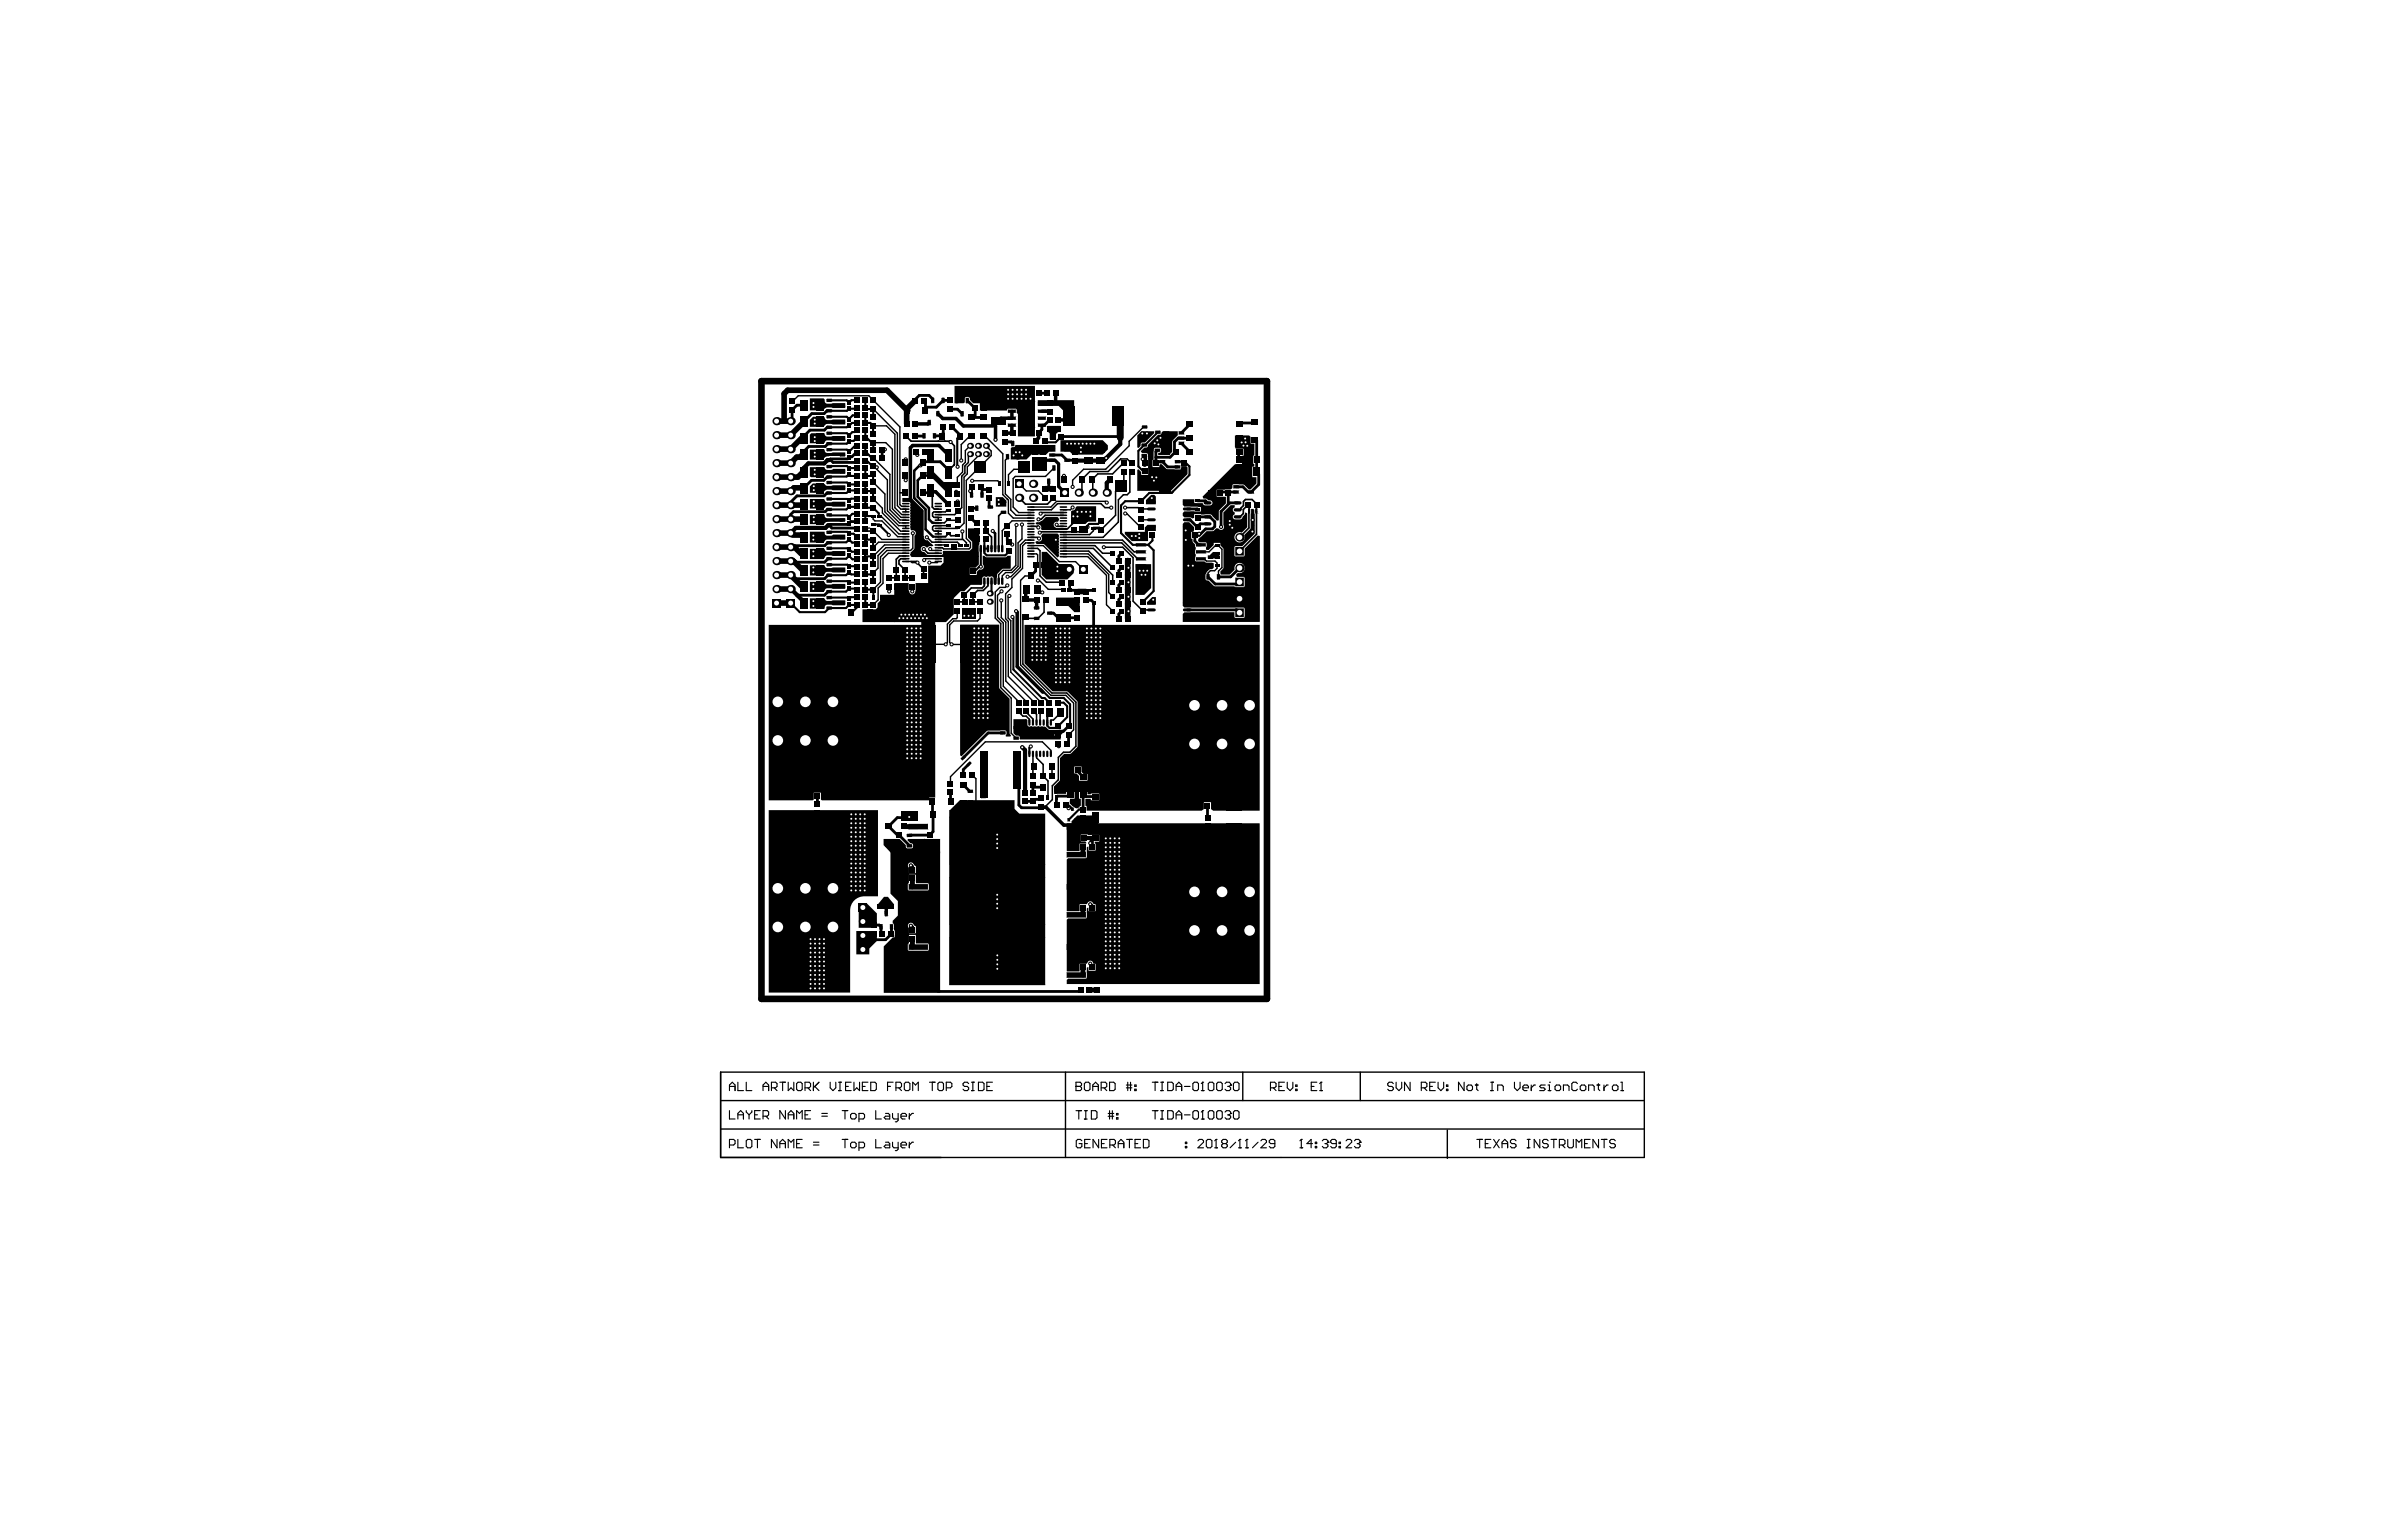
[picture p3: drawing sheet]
<svg xmlns="http://www.w3.org/2000/svg" width="432mm" height="279mm" viewBox="0 0 432 279" stroke-linecap="round" stroke-linejoin="round" font-family="sans-serif">
<path d="M138 69.1h91.7v112h-91.7z" fill="none" stroke="#000" stroke-width="1.2"/>
<g fill="none" stroke="#000" stroke-width=".25">
<path d="M158.3 72.6h.1M158.3 74.2l4.4 4.4v13.1l.6 .6h.9v.5M158.3 77.2h2.4l1.5 1.5v13.4l1.3 1.2h.7M158.3 72.6l4.8 4.8v14.1l.3 .3h.8M158.3 72.6l-.8-.8h-12.8l-1 .9M176.1 78.7l-1.8 1.9v2.9M178.2 79.2v-.5l3.6 3.6v7.4l1 1v2.4l.9 .8h3.2M207.5 77.4h-.2l-2.6 2.6v.8l-4.3 4.3h-4l-2 2v1.2M158.3 87.4l2.1 2.2v3.2l2.5 2.5h1.3v.5M158.3 80.3h2.3l1.2 1.2v10.8l1.5 1.5h.9M158.3 93.6v.5l.3 .4h1.3l2.8 2.8h1.5M158.3 90.5l1.7 1.6v.9l3.3 3.3h.9"/>
<path d="M158.3 84.4l2.6 2.6v5.6l2.2 2.2h1.1M158.3 96.2l1.5 1.6h4.4M158.3 83l3 3v6.4l1.9 1.9h1M159.8 93.7l3.1 3.1h1.3M164.2 93.3h.1M164.2 94.3h.1M164.2 99.3h-3.6l-1.4 1.4v2.3l-.9 .9M164.2 98.8h-3.9l-2 2.1M164.2 98.3h-5l-.9 1M165.5 96.7v2.7l-.4 .4h-4.3l-1.2 1.2v4.6l-1.3 1.3M168.6 99.6l.3 .2h1.2M175.8 80.8l-.8 .9v2.1l-.5 .5v1.3l-1 .9v1.5"/>
<path d="M176.2 87.2h4.7l.4 .4M177.2 85.1h.5M177.3 82.3v.4l-1.9 1.9v1.3l-.6 .6v8.4l-.8 .7h-.4M178.7 80.8l1 1v.8l-4.5 4.5v10.5l.7 .8v.9l-.2 .2h-2.4l-.3-.3M182.5 90.4h.1M182.6 82.8v.2l-.4 .4v6.2l1 .9v2l1 .9h2.7M184.3 95.2l-.2 .1v7.2l-.8 .9h-1.5l-.8 .8v1.2M184.8 87.7l1.2 1.3h2.3l1.1 1.2M185.3 95.1v2.6l-.8 .7v4.3l-1.1 1.1h-1.1l-.6 .6v1M185.7 85.1h-1.9l-1 1v1.7M186.9 98.4h-1l-.5 .6v4.1l-2 1.9v1.5l-1.1 1.2v4.5l.5 .5v9.9l4.6 4.7M186.9 97.9h-1.1l-.8 .9v4.1l-1.7 1.7h-.7"/>
<path d="M186.9 94.4h-3.4l-1.8 1.8v3.3M186.9 98.9h2.2l2.9 2.9h3l1.4 1.4M187.2 87.2v.6M191.1 84.9l-1.6 1.5h-5.5l-.3 .4v5.1l1 1h2.2M194.4 92l-.4 .4h-1.2M200.6 91.1l-.2-.2h-8.9l-1 1h-3.6M204 93.1h.3l2.5 2.5M206.8 94l.2 .2h1.7M220.4 98.8l-1.2 1.3h-1.5M220.6 98.8h.2l.7 .8v3.3l-.6 .6v1.1M164.2 101.8h.9l.2 .2h1M164.2 100.3h-3.2l-.9 1v4.4l-.9 .9v2.2l-.9 .9"/>
<path d="M170.1 101.8l-.2 .2h-1.4M170.1 101.3h-2.3l-.3 .3M173.5 110.7v1.3l-.2 .2h-.6l-1 1v3.3l-.3 .3h-2.3M177.7 110.7v1.4l-.5 .5h-4.3l-.8 .7v3.2l.4 .4h1.8M181.5 108.9v3.1l.8 .8v10.7l3.7 3.7M181.6 107.2l-.8 .7v4l1.1 1.1v11.4l2.8 2.8M182.6 106.1l-.4 .4h-.9l-.9 .8v4.8l1 1v11.6l1.9 1.9v6.3l.9 .9M183 108.1l-.3 .2v3.8l.5 .4v9.4l5.6 5.5M186.8 104.4h-1l-.8 .8v15.4l5.5 5.5h2.7l1.4 1.4v4.8l-.9 1M186.9 100.4h1l.2 .2v1.8M188.2 105.3h.2l1.6 1.6h2.6l.2 .1M192.8 100.4h4.5l3.7 3.8v3.2l.7 .8"/>
<path d="M192.8 100.9h4.4l3.4 3.4v5.4l1.1 1.1M217.7 101.3h.6l.4 .4h1.6l.3 .4v1l-.4 .4h-.8l-.4 .4v.7M184.6 127.3l.1 .1M185.9 127.3l.1 .1M186 127.4h.1M187.3 127.3l.1 .1M187.4 127.4h.1M188.8 127.4h.1M190.5 136.7v-.7l-1.5-1.5h-10.4l-6.3 6.3v1.3M176.2 140.5l.7 .7v4.1M130.6 194.4v15.5h167.5v-15.5h-167.5v15.5M130.6 199.6h167.5"/>
<path d="M193.1 194.4v15.5M225.3 194.4v5.2M246.6 194.4v5.2M130.6 204.7h167.4M262.4 204.9v5.1"/>
</g>
<g fill="none" stroke="#000" stroke-width=".2">
<path d="M132.2 197.7v-1l.5-.5 .5 .5v1M132.2 197h1M133.8 196.2v1.5h1M135.3 196.2v1.5h1M138.3 197h1M138.3 197.7v-1l.5-.5 .5 .5v1M139.8 197.2h.8l.3-.2v-.5l-.3-.3h-.8v1.5M140.3 197.2l.6 .5M141.4 196.2h1M141.9 196.2v1.5M142.9 196.2v1.5l.5-.5 .5 .5v-1.5M144.7 196.2h.5l.2 .3v1l-.2 .2h-.5l-.3-.2v-1z"/>
<path d="M145.9 197.2h.8l.2-.2v-.5l-.2-.3h-.8v1.5M146.4 197.2l.5 .5M147.4 196.2v1.5M147.7 197l.8 .7M148.5 196.2l-1.1 1M150.5 196.2v1l.5 .5 .5-.5v-1M152 197.7h.5M152 196.2h.5M152.3 196.2v1.5M153.3 197h.5M154.3 196.2h-1v1.5h1M154.8 196.2v1.5l.5-.5 .5 .5v-1.5"/>
<path d="M156.3 197h.5M157.3 196.2h-1v1.5h1M157.8 196.2h.8l.3 .3v1l-.3 .2h-.8zM160.9 197h.5M161.9 196.2h-1v1.5M162.4 197.2h.8l.2-.2v-.5l-.2-.3h-.8v1.5M162.9 197.2l.5 .5M164.2 196.2h.5l.2 .3v1l-.2 .2h-.5l-.3-.2v-1zM165.5 197.7v-1.5l.5 .5 .5-.5v1.5M168.5 196.2h1M169 196.2v1.5M170 196.5l.3-.3h.5l.2 .3v1l-.2 .2h-.5l-.3-.2z"/>
<path d="M171.5 197.2h.8l.3-.2v-.5l-.3-.3h-.8v1.5M175.6 196.5l-.3-.3h-.5l-.2 .3v.2l.2 .3h.5l.3 .2v.3l-.3 .2h-.5l-.2-.2M176.1 197.7h.5M176.1 196.2h.5M176.4 196.2v1.5M177.4 196.2h.7l.3 .3v1l-.3 .2h-.7zM178.9 197h.5M179.9 196.2h-1v1.5h1M195 197h.1M195 196.2h.8l.3 .3v.2l-.3 .3 .3 .2v.3l-.3 .2h-.8zM195 197h.8M196.6 196.5l.2-.3h.5l.3 .3v1l-.3 .2h-.5l-.2-.2z"/>
<path d="M198.1 197h1M198.1 197.7v-1l.5-.5 .5 .5v1M199.6 197.2h.8l.2-.2v-.5l-.2-.3h-.8v1.5M200.1 197.2l.5 .5M201.1 196.2h.8l.2 .3v1l-.2 .2h-.8zM204.2 197.2h1M204.2 196.7h1M204.4 196.2v1.5M204.9 196.2v1.5M205.7 197.5h.3v.2h-.3zM205.7 196.7h.3v.3h-.3zM208.9 196.2h1"/>
<path d="M209.4 196.2v1.5M210.4 197.7h.5M210.4 196.2h.5M210.7 196.2v1.5M211.7 196.2h.7l.3 .3v1l-.3 .2h-.7zM213.2 197h1M213.2 197.7v-1l.5-.5 .5 .5v1M214.7 197h1M216.5 196.2h.5l.3 .3v1l-.3 .2h-.5l-.3-.2v-1zM217.8 197.7h.5M218 196.2h.1M218 196.2v1.5"/>
<path d="M218 196.2l-.2 .3M219 196.5l.3-.3h.5l.2 .3v1l-.2 .2h-.5l-.3-.2zM220.5 196.5l.3-.3h.5l.3 .3v1l-.3 .2h-.5l-.3-.2zM222.1 196.5l.2-.3h.5l.3 .3v.2M222.6 197h.2M222.8 197l.3 .2v.3l-.3 .2h-.5l-.2-.2M223.1 196.7h.1M223.1 196.7l-.3 .3M223.6 196.5l.2-.3h.6l.2 .3v1l-.2 .2h-.6l-.2-.2zM230.3 197.2h.8l.2-.2v-.5l-.2-.3h-.8v1.5M230.8 197.2l.5 .5M231.8 197h.5"/>
<path d="M232.8 196.2h-1v1.5h1M233.3 196.2v1l.6 .5 .5-.5v-1M234.9 197.5h.2v.2h-.2zM234.9 196.7h.2v.3h-.2zM237.7 197h.5M238.7 196.2h-1v1.5h1M239.2 197.7h.5M239.5 196.2h.1M239.5 196.2v1.5M239.5 196.2l-.3 .3M252.6 196.5l-.3-.3h-.5l-.2 .3v.2l.2 .3h.5l.3 .2v.3l-.3 .2h-.5l-.2-.2M253.1 196.2v1l.5 .5 .5-.5v-1"/>
<path d="M255.6 196.2v1.5l-1-1.5v1.5M257.6 197.2h.8l.3-.2v-.5l-.3-.3h-.8v1.5M258.2 197.2l.5 .5M259.2 197h.5M260.2 196.2h-1v1.5h1M260.7 196.2v1l.5 .5 .5-.5v-1M262.2 197.5h.3v.2h-.3zM262.2 196.7h.3v.3h-.3zM265.4 196.2v1.5l-1-1.5v1.5M266.2 196.7h.5l.2 .3v.5l-.2 .2h-.5l-.3-.2v-.5zM267.4 196.7h.5M267.7 196.5v1l.2 .2"/>
<path d="M270.2 197.7h.5M270.2 196.2h.5M270.5 196.2v1.5M271.5 197.7v-1h.8l.2 .3v.7M274.5 196.2v1l.5 .5 .6-.5v-1M276.1 197.2h1v-.2l-.3-.3h-.5l-.2 .3v.5l.2 .2h.5M277.6 196.7v1M278.3 196.7h-.2l-.5 .5M280.1 196.7h-.7l-.3 .3 .3 .2h.5l.2 .3-.2 .2h-.8M280.6 197.7h.5M280.6 196.7h.3v1M280.9 196.2h.1"/>
<path d="M282.1 196.7h.6l.2 .3v.5l-.2 .2h-.6l-.2-.2v-.5zM283.4 197.7v-1h.8l.2 .3v.7M285.9 196.5l-.2-.3h-.5l-.3 .3v1l.3 .2h.5l.2-.2M286.7 196.7h.5l.3 .3v.5l-.3 .2h-.5l-.2-.2v-.5zM288 197.7v-1h.7l.3 .3v.7M289.5 196.7h.5M289.8 196.5v1l.2 .2M290.8 196.7v1M291.5 196.7h-.2l-.5 .5M292.5 196.7h.5l.3 .3v.5l-.3 .2h-.5l-.2-.2v-.5zM293.8 197.7h.5M293.8 196.2h.3v1.5"/>
<path d="M132.2 201.4v1.5h1M132.2 207.6h.8l.2-.2v-.6l-.2-.2h-.8v1.5M133.8 202.9v-1l.5-.5 .5 .5v1M133.8 206.6v1.5h1M133.8 202.1h1M135.3 206.8l.2-.2h.5l.3 .2v1.1l-.3 .2h-.5l-.2-.2zM135.3 201.4v.2l.5 .5M135.8 202.1v.8M136.3 201.4v.2l-.5 .5M136.8 206.6h1M136.8 202.1h.5M137.3 206.6v1.5"/>
<path d="M137.8 201.4h-1v1.5h1M138.3 202.4h.8l.2-.3v-.5l-.2-.2h-.8v1.5M138.8 202.4l.5 .5M140.9 206.6v1.5l-1.1-1.5v1.5M141.4 208.1v-1l.5-.5 .5 .5v1M141.4 207.4h1M142.4 201.4v1.5l-1-1.5v1.5M142.9 202.9v-1l.5-.5 .5 .5v1M142.9 208.1v-1.5l.5 .5 .5-.5v1.5M142.9 202.1h1M144.4 207.4h.5M144.4 202.9v-1.5l.5 .5 .5-.5v1.5"/>
<path d="M145.4 206.6h-1v1.5h1M145.9 202.1h.5M146.9 201.4h-1v1.5h1M147.4 207.6h1.1M147.4 207.1h1.1M149 202.4h1M149 201.9h1M152.7 206.6h1M152.7 201.4h1M153.2 201.4v1.5M153.2 206.6v1.5M154.2 207.4l.2-.3h.5l.3 .3v.5l-.3 .2h-.5l-.2-.2z"/>
<path d="M154.2 202.1l.2-.2h.5l.3 .2v.5l-.3 .3h-.5l-.2-.3zM155.7 208.1h.8l.2-.2v-.5l-.2-.3h-.8v1.5M155.7 202.9h.8l.2-.3v-.5l-.2-.2h-.8v1.5M158.8 206.6v1.5h1M158.8 201.4v1.5h1M160.5 207.1h.5l.3 .3v.7h-.8l-.2-.2 .2-.3h.8M160.5 201.9h.5l.3 .2v.8h-.8l-.2-.3 .2-.2h.8M161.8 207.1v.8l.2 .2h.8M161.8 201.9v.7l.2 .3h.8M162.8 201.9v1.2l-.2 .3h-.3M162.8 207.1v1.3l-.2 .2h-.3M163.3 207.6h1v-.2l-.2-.3h-.5l-.3 .3v.5l.3 .2h.5"/>
<path d="M163.3 202.4h1v-.3l-.2-.2h-.5l-.3 .2v.5l.3 .3h.5M164.8 201.9v1M164.8 207.1v1M165.6 207.1h-.3l-.5 .5M165.6 201.9h-.3l-.5 .5M195 201.4h1.1M195.6 201.4v1.5M196.1 206.8l-.2-.2h-.5l-.3 .2v1.1l.3 .2h.5l.2-.2v-.5h-.5M196.6 202.9h.5M196.6 201.4h.5M196.6 207.4h.5M196.8 201.4v1.5"/>
<path d="M197.6 206.6h-1v1.5h1M197.8 201.4h.8l.3 .2v1.1l-.3 .2h-.8zM199.2 206.6v1.5l-1.1-1.5v1.5M199.7 207.4h.5M200.7 206.6h-1v1.5h1M200.9 202.4h1M200.9 201.9h1M201.1 201.4v1.5M201.2 207.6h.7l.3-.2v-.6l-.3-.2h-.7v1.5M201.6 201.4v1.5M201.7 207.6l.5 .5M202.4 202.7h.3v.2h-.3z"/>
<path d="M202.4 201.9h.3v.2h-.3zM202.7 207.4h1M202.7 208.1v-1l.5-.5 .5 .5v1M204.2 206.6h1M204.7 206.6v1.5M205.7 207.4h.6M206.8 206.6h-1.1v1.5h1.1M207.3 206.6h.7l.3 .2v1.1l-.3 .2h-.7zM208.9 201.4h1M209.4 201.4v1.5M210.4 202.9h.5M210.4 201.4h.5"/>
<path d="M210.7 201.4v1.5M211.7 201.4h.7l.3 .2v1.1l-.3 .2h-.7zM213.2 202.1h1M213.2 202.9v-1l.5-.5 .5 .5v1M214.7 202.1h1M214.9 207.9h.2v.2h-.2zM214.9 207.1h.2v.3h-.2zM216.5 201.4h.5l.3 .2v1.1l-.3 .2h-.5l-.3-.2v-1.1zM217.2 206.8l.2-.2h.5l.3 .2v.3l-1 1h1M217.8 202.9h.5M218 201.4h.1M218 201.4v1.5"/>
<path d="M218 201.4l-.2 .2M218.7 206.8l.2-.2h.5l.3 .2v1.1l-.3 .2h-.5l-.2-.2zM219.3 201.4h.5l.2 .2v1.1l-.2 .2h-.5l-.3-.2v-1.1zM220.2 208.1h.5M220.5 206.6h.1M220.5 206.6v1.5M220.5 206.6l-.3 .2M220.8 201.4h.5l.3 .2v1.1l-.3 .2h-.5l-.3-.2v-1.1zM221.7 207.4l-.2-.3v-.3l.2-.2h.5l.3 .2v.3l-.3 .3M221.7 207.4l-.2 .2v.3l.2 .2h.5l.3-.2v-.3l-.3-.2M221.7 207.4h.5M222.1 201.6l.2-.2h.5l.3 .2v.3"/>
<path d="M222.6 202.1h.2M222.8 202.1l.3 .3v.3l-.3 .2h-.5l-.2-.2M223.1 201.9h.1M223.1 201.9l-.3 .2M223.8 201.4h.6l.2 .2v1.1l-.2 .2h-.6l-.2-.2v-1.1zM224 207.1l-1 1M224.5 208.1h.5M224.8 206.6h.1M224.8 206.6v1.5M224.8 206.6l-.3 .2M225.8 208.1h.5M226 206.6h.1"/>
<path d="M226 206.6v1.5M226 206.6l-.2 .2M228.1 207.1l-1.1 1M228.6 206.8l.2-.2h.5l.3 .2v.3l-1 1h1M231.1 207.4h-.8l-.2-.3v-.3l.2-.2h.5l.3 .2v1.1l-.3 .2h-.5l-.2-.2M235.6 208.1h.6M235.9 206.6h.1M235.9 206.6v1.5M235.9 206.6l-.3 .2M237.9 207.4h-1l.8-.8v1.5M238.4 207.9h.3v.2h-.3zM238.4 207.1h.3v.3h-.3z"/>
<path d="M239.7 206.8l.3-.2h.5l.2 .2v.3M240.2 207.4h.3M240.5 207.4l.2 .2v.3l-.2 .2h-.5l-.3-.2M240.7 207.1h.1M240.7 207.1l-.2 .3M242.2 207.4h-.7l-.3-.3v-.3l.3-.2h.5l.2 .2v1.1l-.2 .2h-.5l-.3-.2M242.7 207.9h.3v.2h-.3zM242.7 207.1h.3v.3h-.3zM244 206.8l.3-.2h.5l.2 .2v.3l-1 1h1M245.5 206.8l.3-.2h.5l.2 .2v.3M246 207.4h.3M246.3 207.4l.2 .2v.3l-.2 .2h-.5l-.3-.2"/>
<path d="M246.5 207.1h.1M246.5 207.1l-.2 .3M267.7 206.6h1M268.2 206.6v1.5M269.2 207.4h.5M270.3 206.6h-1.1v1.5h1.1M270.8 206.6l1 1.5M271.8 206.6l-1 1.5M272.3 207.4h1M272.3 208.1v-1l.5-.5 .5 .5v1M274.8 206.8l-.2-.2h-.5l-.3 .2v.3l.3 .3h.5l.2 .2v.3l-.2 .2h-.5l-.3-.2M276.8 206.6h.6"/>
<path d="M276.8 208.1h.6M277.1 206.6v1.5M279.1 206.6v1.5l-1-1.5v1.5M280.6 206.8l-.2-.2h-.5l-.3 .2v.3l.3 .3h.5l.2 .2v.3l-.2 .2h-.5l-.3-.2M281.2 206.6h1M281.7 206.6v1.5M282.7 207.6h.7l.3-.2v-.6l-.3-.2h-.7v1.5M283.2 207.6l.5 .5M284.2 206.6v1.3l.3 .2h.5l.2-.2v-1.3M285.7 208.1v-1.5l.5 .5 .5-.5v1.5M287.2 207.4h.5M288.3 206.6h-1.1v1.5h1.1"/>
<path d="M289.8 206.6v1.5l-1-1.5v1.5M290.3 206.6h1M290.8 206.6v1.5M292.8 206.8l-.2-.2h-.5l-.3 .2v.3l.3 .3h.5l.2 .2v.3l-.2 .2h-.5l-.3-.2"/>
</g>
<g fill="#000">
<path d="M147.4 75.6h2l.2 .4 .4 .2 3.2-.1v.9l-3.2-.1-.8 .5h-2.4v-1.3zM146.8 78.8l.3-.2h2.3l.2 .4 .4 .2 3.2-.2v.9l-3.2-.1-.4 .2-.2 .4h-2.6zM146.8 72.2h2.5l.2 .2a.56 .56 0 0 0 .5 .8l3.2-.1v.9l-3.2-.1-.8 .5h-2.4zM173 70h14.6v9.1h-3.1v-4l-.2-.3v-.5l-.1-.2h-1.4l-.2 .1-.1 .2h-4.9v-1.3h-1.2l-.6-.6-.1-.4-.2-.1-.5 .1-.1 .9-.2 .1h-1.7zM189.9 77.2h2.4v1a1.06 1.06 0 0 0-1 1.4h-1v-1l-.4-.4zM188.1 72.6h6.6v1.8h-2l-.8-.8h-3.8zM206.9 78.2h2.3v.3l-1.7 1.7-.6 .1-.1 .6-.4 .3-.2-.1v-2.2zM207.5 81.1h.5l.1-.4 1.8-1.9 .6-.1 .3-.5h2.7l-.1 .8-.9 1v1.9l-.6 .6h-2v-.4h.4l.2-.2v-.5l-.3-.2-.9 .1-.2 .6v1.5h-.2v1.3h1.3l.1-.5h.3l.9 .8 2.4 .1 .2-.1v-.5h1l.2 .2v1.3l-3.1 3h-6v-3.8l.2-.1 .5 .5v.5h1.2v-3.4a.48 .48 0 0 0-.1-.5 .48 .48 0 0 0-.5-.1h-.4l-.3-.3zM223.9 79h2.5l.3 .2v1.2h.7v2.2h-.2v1.5h.2v.5h-.4v1.9h.8v1.2l-1.1 1.1h-.3l-.9-.9-1.9-.1-.2 .1-.1 .7-.2 .1-2.5 .1v1.3h1.6v1.2l-1.2 1.3-.1 1.7-.3 .1-.9-1a1.64 1.64 0 0 0-1.4-.1l-1.8-.1v.7l-.4 .1-.4-.2h-1l-.3-.3v-.5l.3-.3h3v-.8l-3-.1-.3-.3v-1h2.1v.7h1.5l.2 .3a1.64 1.64 0 0 0 1.3 .1l.3-.2v-.4a.6 .6 0 0 0-.8-.3 .78 .78 0 0 0-.9-.3l-.1-.4 5.9-5.8 1.2-.1v-1.5h.3v-1.2h-1.4l-.1-.4zM147.3 87.7h2l.7 .4 3.2-.1v.9l-3.2-.1-.8 .5h-2.4v-1.1zM146.8 90.5h2.6l.2 .4 .4 .2 3.2-.1v.9l-3.2-.1-.6 .4h-2.6zM146.8 99.5h2.7l.1 .4 .4 .1 3.2-.1v.9l-3.2-.1-.4 .1-.4 .6h-2.4z"/>
<path d="M146.8 93.3h2.7l.1 .5 .4 .2h3.2v.5h-2.7l-.7 .2-.4 .3h-2.6zM146.8 84.7h2.6l.2 .4 .4 .1h.7l.3-.2h2.2v.9h-3.2l-.9 .6h-2l-.3-.1zM146.8 96.4h2.7a.55 .55 0 0 0 .5 .7h.7l.3-.2h2.2v.9h-3.2l-.4 .1-.3 .5h-2.5zM146.8 81.6l2.7-.1 .1 .5 .4 .1 3.2-.1v.6h-2.7l-.8 .2-.6 .5h-2.3zM163.6 90.3h1.7l.2 .3 1.9 1.9v4.6l.1 .1a.53 .53 0 0 0 .1 .6 .53 .53 0 0 0 .6 .1l1 1-1.3 .4a.54 .54 0 0 0-.9 0 .54 .54 0 0 0 .5 .8l.7 .5h2.4l.3-.2v-.3l.1-.2h4.8l.4-.5v-1.2l-.7-.7v-1.7h2l-.1 5.2h-12.1l-.3-.5 .1-.3 .6-.7 .1-2.4a.57 .57 0 0 0 .1-.7 .57 .57 0 0 0-.7-.2l-.2-.6v-4.4l-.3-.2h-1zM180.5 90.1h1.3l.6 .7v1.1h-1.9zM187.1 83h2.5v2.4h-2.5zM183.2 81.3l.2-.2 .6-.1v-.3h7.3v1.2h-1.1l-.6 .5h-2.6l-.9 .9h-2.9zM187.8 94.8l.7-.1 .3-.3 .8-.7h2.1l.2 .4a.45 .45 0 0 1-.1 .4 .45 .45 0 0 1-.5 .1 .59 .59 0 0 0-.2 .7 .59 .59 0 0 0 .5 .4h1.7l.1 .4h-4.5l-.2-.2a.6 .6 0 0 0-.1-.6 .6 .6 0 0 0-.7-.2l-.2-.2zM189 96.7h2.7l.2 .2v3.4a.53 .53 0 0 1-.2 .8l-2.5-2.4-1.3-.1-.2-.3 .1-.1 .3-.1a.55 .55 0 0 0 .7-.1 .55 .55 0 0 0-.1-.8zM194.2 92.7l.2-.1a.54 .54 0 0 0 .6-.6l.2-.2h3.5v2.8h-1.5l-.4 .4h-2.6zM192.2 79.8h7.7l.9 1v.7l-.9 .9h-5.4l-.6-.5h-1.7z"/>
<path d="M207.7 90.7l1-1h.5l.3 .3v1.4h-1.8zM203.9 96.4h3.6v-.8l.5-.4h1.5v1.1h-1.4v1.8h-2.9l-1.3-1.2zM214.7 94.7h.9l.9 .9-.2 .8h-.4v1.3h.3a.89 .89 0 0 0 .4 1l.2 .5-.2 .6v.5l.2 .2-.2 .6 .1 .6 1.6 .1 .3 .2 1.4 .1v.9l-.3 .2h-.4l-.5 .5-.3 .4v.8l.1 .3 .5 .1 1 1 5.4 .1 .1-.1v-1.6l-.2-.1h-1.2l-.1-.4 .3-.3a.93 .93 0 0 0 1.2-.8 .93 .93 0 0 0-1-1 .93 .93 0 0 0-.8 1.2l-.9 .9h-1.6l-.1-.6 .6-.7v-3.3l-.6-.7v-.5h-1.2v.4l-.9 .9h-.1l-.4-.1 .1-.6v-.6l-1.3-.1-.2-.2v-.4l1.5-1.4h1.2l.6-.5h.4a.53 .53 0 0 0 .8 .2 .53 .53 0 0 0 .1-.8v-2.3l1.3-1.3h.7v.4a.45 .45 0 0 0-.3 .4 .45 .45 0 0 0 .3 .5v.4a.46 .46 0 0 0-.3 .5 .46 .46 0 0 0 .4 .4l1.1-.1 .7-.9v-.3l.4 .2v2.5l-1 1a.93 .93 0 0 0-1.3 .7 .93 .93 0 0 0 1 1 .93 .93 0 0 0 .7-1.3l1.2-1.2 .1-3.5h.4l.2 .2 .1 .7v3.6l-2.3 2.2-1.4 .1v1.6l.2 .2 1.6-.1v-1.3l2.4-2.4 .4 .1v15.6h-14v-1.5l.3-.3h9.1v.8l.1 .2h1.5l.2-.2v-1.4l-.2-.2h-10.7l-.3-.4v-14.8zM146.8 108.5h2.7l.1 .3 .4 .2 3.2-.1v.8l-2.3 .1-.9-.2-.5 .3v.5h-2.7zM146.8 105.5h2.7l.1 .3 .4 .2 3.2-.1v.8l-2.3 .1-.9-.1-.4 .1-.4 .5h-2.4zM146.8 102.5h2.7a.49 .49 0 0 0 .5 .5l3.2-.1v.8l-2.3 .1-.9-.1-.4 .1-.4 .6h-2.4zM156.3 110.5h2.5l.3-.3v-.8l.4-.5v-1.1h2.8v5h-6zM162.1 105.7h2.6v1.3l.1 .2a.59 .59 0 0 0 .7 .6 .59 .59 0 0 0 .5-.8v-1.3h2.2v-3.1h2.3l.5-.6v-1.2h6.4v1.5l-.6 .6h-1v1.3h1.3v-.5l.4-.5a.53 .53 0 0 0 .8-.1 .53 .53 0 0 0-.2-.8v-1.5h.3l.5 .2h3.3l.4-.2h.6v2.2l-1.5 .1-.9 .9-.1 .9v.9l-.3 .2-.3-.2-.1-1.2-.3-.1-.9 .1-.5-.1-.2 .4v.9l-.3 .2h-1.8l-1.2 1.2h-.7l-1.2 1.2v3l-1.4 1.4h-9.4zM188.8 100.1h.9l2.3 2.2h2.2l.4 .4v1.2l-1.1 1.2h-3.9l-.8-.9zM191.4 108.4h4.3v2.6h-.9l-1.3-1.3h-2.1zM205.8 102.3h2.9v4.3l-1.3 1.3h-1.6zM208.9 108.3h.6v1.3h-1.6v-.4z"/>
<path d="M218.9 100.7h.4l.6-.6h1.2v1.2h-2.2zM174 113.3h7.1v11.4l1.9 2v6.2l.3 .4-.1 .2h-.8l.1-.8-.3-.3-3.2 .1-4.7 4.6-.3-.1zM183.7 130.4h2.3l.2 .2 .1 .9 .2 .2h1.8l.9 .1a1.02 1.02 0 0 1 .9 .5h2.2v1.8h-7.4l-.1-.6-.7-.1-.4-.5zM139.4 113.3h30.1v31.3h-1.1v.5h-19.4l-.2-.1v-1.3h-1.3v1.3l-.2 .1h-7.9zM160.2 152.1h2.9l1.1 1.1v.4l.3 .2h.8l.2-.3v-.4l-.4-.2-.6-.5 .1-.3h5.8v2.6h-8.8l-1.4-1.5zM172.1 146.9h.1l1.8-1.8h9.9v1.6l.9 .8h4.7v31.1h-17.4zM195.3 147.9h3.8v1.5h-4.9v-.5zM155.7 163.8h1.5l1.8 1.8v2.6h-3.3zM155.2 168.8h3.8v1.8l-1.4 1.4v1h-2.4zM160.3 162.6h.7l1.1 1.4h-3zM139.4 146.9h19.8v15.6h-2.6a2.54 2.54 0 0 0-2.5 2.6v14.9h-14.7zM163.2 165.6l.6 .6v3.3l-.9 .9h-1.1v-.4h.4v-1.3l-.2-.2 .1-.8-.3-.3v-.4z"/>
<path d="M193.4 149.3h35v29.1h-35v-.7l.2-.2 3.4-.1v-1.9l.3-.1v.6h1.3v-1.2h-.4a.59 .59 0 0 0-.6-.6 .59 .59 0 0 0-.6 .5l-1.3 .1v1.3h-2.3v-9.3l.2-.3h3.3l.1-.2v-1.6l.3-.1v.6h1.3v-1.3h-.3a.68 .68 0 0 0-.7-.5 .68 .68 0 0 0-.6 .5h-1.3v1.3h-2.3v-9.4l.2-.2 3.4-.1v-1.9l.3-.1v.7h1.3v-1.2h-.2v-.4h.9v-1.2l-3.4-.1v1.3h.9l.1 .4h-1.2v1.3h-2.3z"/>
<path d="M185.7 113.3h42.7v33.7h-8.5l-.4-.3v-1.2h-1.3v1.2l-.4 .3h-20.8v-.9h-.2v-1.3h.9v.3h1.6v-1.2h-1.6v.1h-.6v-.4h-1.5v1.2h.3v1.3h-.2v.3a.81 .81 0 0 1-1.1-.1l-.7-.6v-.4l.1-.5h.8v-1.2h-1.5v.3l-2.2 .1v-1.4l1-1.1 .1-4 .7-.8h1.2l1.2-1.3v-8.2l-1.8-1.8h-2.7l-5.1-5.1zM194.7 139v1.2h.4l.5 .5v.9h1.5v-1.3h-.7l-.4-.3v-1z"/>
<path d="M161.4 154.4h9v25.6h-10.2v-8.4l1.6-1.6h.4v-.4l.6-.6v-5.6l-1.4-1.4zM164.7 156.5a.53 .53 0 0 0 .1 .8v1h1.2v-1.3h-.2a1.05 1.05 0 0 0-.9-.6zM164.8 158.6v1.3l-.2 .5v1h3.7v-1.2l-2.2-.1-.1-1.5zM164.7 167.5a.53 .53 0 0 0 .1 .8v.9h1.2v-1.3h-.2a.72 .72 0 0 0-1.1-.4zM164.8 169.5v1.6l-.2 .2v1h3.7v-1.2h-2.3v-1.6z"/>
<circle cx="167.4" cy="103.2" r=".15"/>
<circle cx="185.3" cy="135.5" r=".38"/>
<circle cx="187.2" cy="145.3" r=".25"/>
</g>
<g fill="none" stroke="#000" stroke-width=".51">
<path d="M145.7 73.5h-1.2l-.9 .8v1.8M150.1 74.5h-.2l-.5 .5h-2.2l-1.5 1.5M150.3 77.5h-.3l-.6 .5h-2.6l-1.1 1.1v.4M165.8 72.5l.8-.8h1.8l.7 .6v.3M165.8 79.1h1.7M171 72.6l-1.3 1.2h-1.9v-.7l-.4-.4M171 72.6h1.2M171 77.4v1.1l-.5 .5h-1.1M172.2 74.2h1.4l.8 .8M172.6 77.4l1.4 1.4v.3M175.4 72.6l1.2 1.3M176.1 75.7h2.1"/>
<path d="M176.8 73.9v1.7M188.3 71.3h1.5M190.4 76.1l-1.1 1h-.4v.8l-.6 .6M192.4 79.2h10.5M215.6 79.5l-2-.1-.7 .7v1.5M215.6 76.9l-1.4 1.6M224.7 79.5v.2l1.4 1.5v4M227.3 76.7h-2.3l-.3 .2M227.5 79.8h.3v3.6M150.3 86.5h-.4l-.6 .6h-2.2l-1.4 1.4M150.3 98.4h-.3l-.5 .5h-5.9M150.3 92.4h-.3l-.4 .4h-5.8l-.5 .5v.8"/>
<path d="M150.3 89.4h-.4l-.5 .5h-4.9l-1.2 1.2v.5M150.3 80.4h-.2l-.5 .6h-3l-.9 .9M150.6 83.4l.4 .4h4l.3-.2M153.7 83.2h-3.2l-.2 .2M155.3 94.5l-1.1 .1-.5 .5h-3.2l-.2 .1 .5 .5h4.5v.2M155.3 82.2h-.2l-.7 .6h-.3M158.4 96.1l-.1 .1M159.9 81.6v1.4M167.3 89.4h1.4M167.3 86.2h1.3M167.3 83.8l3.1-.1 1.7 1.7v.3M172 88h1.5"/>
<path d="M176 93.9l1.1 1M176.2 88.4l-.1 .1v1.3M177.1 92.1h-1l-.1 .2M177.8 88.4l.2 .2M178 88.6l.2 .2h1.1M178 88.6v1.2M178.7 94.9v1.4M179.3 90.4v1.3l.2 .2M182.2 80.1h1.1l.3 .3M182.6 96.9v1.1l.4 .3M190.1 87.3v1.3M190.7 82.5h1.8l.9 1h1.5"/>
<path d="M198.2 95.7h1.1l.3 .4M209.8 81.6l-.3 .3v1.5l.3 .3h.9l1 1h1.8M213.1 81.9l-1 1h-2.6M214.2 80.4l1.4 1.4v.2M215.2 92.3h1.9M215.2 94.2h.5l1.2 1.3M217.1 93.9l.1-.2h2.1l.9 .9v.9l-.4 .4h-1.2l-1.2 1.2h-.8v1l.7 .7h.4M217.1 90.8h1.4l.4 .4M218.9 95h-1.3l-.5 .5M222.6 89.4v2M224.1 89.2h-2.7l-.2 .2M224.4 91.2h-1.5l-1.5 1.6v2.7"/>
<path d="M224.5 82.2v1.2M227.8 83.4v2.2l.4 .4v1.8l-1.4 1.4h-.5l-1-.9h-1.2M150.3 107.3h-.2l-.6 .6h-5M150.3 101.3h-.2l-.6 .6h-5.5M150.3 104.3h-.2l-.6 .6h-5.5M161.2 106.4v.8M165.4 106.4v.8M187.7 102.5v1l-.9 .9M190.3 111.2h.7l.8 .8M192.8 112l2.5 .1M193.9 105.8v1.2h1.3M195.2 107.3h.2"/>
<path d="M196.8 108.8h1l.4 .5v4.1M197 107.1h1.2M203.3 100.3l-.5 .5v.8M203.3 102.9l-.5 .5v.9M203.3 105.6l-.5 .5v.8M203.3 108.2l-.5 .5v.8M203.3 110.8l-.5 .5v.9M215.2 110.6h9l.5 .5M219 104.6l1.3 1.3h4l.4-.4M224.5 103h.2l-1.6 1.6h-2.2M224.7 108.6l-.8 .7h-8.7M175.7 138.5l-1.1 1.1v.9"/>
<path d="M181.8 132.9h-2.7l-4.5 4.5M192.6 132.6l-.7 .7h-.1M193.7 131.7l-.9 .9h-.8M193.7 133.3v1.3M195.4 139.6v.3l1 1M148.2 144.4v1.4M165.9 147.7h-1.6l-.5 .5h-1.1l-1.6 1.6 1.8 1.8h.3l1.7 1.7M169 145.4v2.2M169.1 147.7v3.1l-.6 .6h-3.6M172.3 143.7v1.7M174.6 142.3l1.2 1.2M184.7 141.7v4.3l.5 .5h3.1"/>
<path d="M188.7 144.8l-.2 .1h-.9l-.4 .4h-1.4M189.1 142.8l-1.9-.1v1M193.8 146.1l.6 .6M193.9 144.4h-2.2l-.2 .2v1.2M196.4 144.2l.2 .2h1.8M196.4 144.2l-.1 2.6M218.7 150.1h4.6M218.9 146.1v2.1M158.4 167.7h1l.3 .4v1l.3 .3M161.6 168.1v1.2l-1.1 1.1h-2.2M195.9 179.5l-.3 .3h-25.5"/>
</g>
<path d="M203.1 79.4v1.1l-3 3h-5.2M150.3 95.2h-.2l-.5 .5h-5.3l-1 1M150.3 83.4h-.3l-.6 .6h-2.9l-.8 .9v.7M201.3 86.9l-.7 .7v1.7M143.3 106.8l2.4 2.3v.3M185.3 135.5l.5 .5v7.7M196.6 151.9h1.9M197.9 152v1.6" fill="none" stroke="#000" stroke-width=".76"/>
<g fill="none" stroke="#000" stroke-width="1">
<path d="M140.8 76.4h2.5M142.1 76.3v-4.9l.7-.6h18l3.7 3.7-.1 .1v2.3M145.3 79.5l-2 1.9h-2.5M145.7 76.5l-2.4 2.4h-2.5M165.8 72.7l-1.3 1.3v.5M140.8 99.2h3.2l1.3 1.2M140.8 91.6h4.7M140.8 94.1h4.9M140.8 96.7h2.5M140.8 84h2.5M143.7 97h1.6l.4 .4M145.7 85.5l-1.1 1h-3.8"/>
<path d="M145.7 82.5h-.2l-.5 .4h-.6l-1.1 1.1M145.7 88.5h-1.8l-.6 .5h-2.5M189.4 88.6h1.4M140.8 101.7h3l1.7 1.7M140.8 109.3h2.5M140.8 104.3h2.5l2.2 2.1M140.8 106.8h.1M140.8 106.8h2.5M195.4 107.3h1.4M204.4 101.6v10.6"/>
</g>
<g fill="none" stroke="#000" stroke-width=".38">
<path d="M143.3 78.9h.1M145.7 79.5l-.2 .2M145.7 76.5h.1M148.6 79.5h4.1M148.6 76.5h4.1M148.6 73.5h4.1M155.1 74.1h-1.2l-.4 .4h-3.4M155.3 79.4l-.5 .5h-.9l-.4 .5h-3.2M155.3 78.1l-.3 .2h-.5l-.6 .6-.4-.4h-3.2M155.3 76.7h-.8l-1 .8h-3.2M155.3 72.6h-.9l-.5 .4-.4-.4h-3.2M155.3 75.3h-.7l-.7 .7-.4-.4h-3.2"/>
<path d="M156.9 78.1v1.3h.3l.8 .9h.3v1.3M156.9 72.6v1.3l.2 .3h1.2v1.4M156.9 75.3v1.4h.9l.5 .5M158.3 77.2v1.5M174 79.1l-.5 .4 .1 5.1M192.4 79.2l-1 1h-1.8l-.2-.3M209.9 78.4l-3.5 3.4v2.8l1.1 1.1M211.4 78.5v3.2M140.8 91.6h4.7M140.8 94.1h4.6M148.6 85.5h4.1M148.6 88.4h4.1"/>
<path d="M148.6 82.5h4.1M148.6 91.4h4.1M148.6 94.4h4.1M148.6 97.4h4.1M150.3 99.4h3.3l.8 .6h.9M150.3 96.4h3.3l.3 .4h.9l.5 .5M150.3 87.5h3.3l.3 .3h1.2M150.3 84.5h3.2l.4 .4h1.3M150.3 98.3h3.1l.5-.5 .6 .6h.5l.3 .3M155 80.8l-1.1 1.1-.4-.4h-3.2M155.2 88.9h-1.3l-.4 .5h-3.2M155.2 91.9h-1.3l-.5 .5h-3.1"/>
<path d="M155.3 93.2h-.8l-.6 .6-.3-.3h-3.3M155.3 90.4h-1l-.4 .4-.3-.3h-3.3M155.3 86.3h-1.1l-.3-.3-.4 .4h-3.2M156.9 80.8v1.4h.3l.8 .8h.3M156.9 90.4v1.4l.2 .3h1.2l1 1v.5l.1 .1M156.9 84.9v1.4h1.1l.3-.3v1.4M156.9 87.7v1.3h1.4v1.4M156.9 98l.1-.2h1.3v1.5M156.9 97.3v1.4M156.9 83.6h.3l.8 .8M156.9 95.9l.3 .3h1.1M158.3 93.6h-1.4v.9"/>
<path d="M158.3 95.1h1.1M159.4 95.2l1.7 1.7M169.1 97.3h2.3M169.3 94.8h.8M177.8 99.5v3.2M178.4 99.5h.7M178.4 97.8v2.5l.5 .4h3.3l.8-.8M199.6 94.5l-.5 .5h-1.7l-.9 1M208.1 98.8l1 1v7.4l-2 2M208.9 97.1v.9l-.8 .8M212.4 89.4h.1M212.4 89.4h-4.1l-1.5 1.5h-2.8l-.8 .7v5.1l2.1 2.1h2.8"/>
<path d="M212.6 89.2h.1M213.5 83.7h1M214.7 83.9h.2l.7 .7v1.5l-3.2 3.3M215 97.1l-.3 .3M140.8 106.8h2.5M143.3 109.3l1.7 1.7h4.6l.7-.7h3.1l.5-.6h1.1M145.5 100.2l.2 .2M145.6 106.3l.1 .1M148.7 100.4h4M148.7 103.3h4M148.7 106.3h4M148.7 109.3h4"/>
<path d="M150.3 105.4h3.4l.2 .2h1.3M150.3 101.3h3.1l.5-.5 .6 .6h.8M150.3 102.4h3.3l.3 .3h1.2M155.1 106.7h-1.2l-.5 .6h-3.1M155.3 109.7v.5l-.9 .9M155.3 108.3h-1.1l-.3 .3-.2-.2h-3.4M155.3 104.2h-1l-.4-.4-.5 .5h-3.1M156.8 100.1v.8h1.5v1.4M156.9 105.5v1.4h1.4v1.4M156.9 102.8v1.4h1.1l.3-.3v1.4M156.9 108.3v1.4h1.4M159.9 109.7l-1.5 1.4h-.8"/>
<path d="M165.9 100.8h4.2M170.1 100.8h.1M177.8 102.7h.1M177.8 102.7h-.3l-.8 .9M179.7 105.4v1.9l-.3 .3M179.8 102.4l.6 .6v2.4M183.7 112v9.4l5.2 5.2h.5l.8 .8M186 131h-1.2l-.6 .6M186.9 135.3l-.3 .3v1.1M188.6 124.9l1.7 1.6h2.5l1.2 1.2v3.7l-.3 .3M191.8 127.4h1l.7 .6v2l-2 2h-1.3l-.4-.4v-2M196.3 146.8h-.7l-1.9 1.8"/>
</g>
<g fill="none" stroke="#000" stroke-width=".3">
<path d="M164.2 79.1l1 .9h7l.8 .8v3.4l-.9 1M170.1 80h.1M171.3 80h.1M167.5 99.6l.7 .7h1.9M169 89.3v2.6l.4 .4h.7M172 96.7l.4 .4h1.2M172.9 84.4h.1M178.7 96.3l1 1.1v2.1v-.1M181.7 92.9l-.7 .6v6M186.9 95.4h1.3v.2M186.9 97.4h1.2M187.2 89.7l.5 .5"/>
<path d="M188.6 96.4h7.4M190.8 90.2v.2l-.9 1h-4l-1.1-1.1M191.1 84.9v.2M191.6 95.4h1.2M191.6 95.4h.1M192.8 92.9h-4l-.2 .2M192.8 93.4h-3.3l-.8 .8h-.4M194.7 94.7l-1.2 1.2h-.7M226.3 91.5l-.9 .9v.7l-.6 .6h-.4M226.3 91.5h.1M226.4 92.7h.1M226.4 91.6v4.1l-1.7 1.7"/>
<path d="M227.7 91.6l.1 5.3-3.1 3.1M227.9 91.5l-.9-.9h-1.2l-.4 .3v.8l-.5 .4v.2l-.5 .1M164.2 100.8h-1.1l-.6 .6v3.3l.1 .1h-1.4M164.2 101.3h-.9l-.3 .3v.7l1.1 1.1v1.3l-.1 .1h1.3M165.1 101.8h1l1.3 1.4v1.3M178.4 105.4v.8l-.3 .4h-2l-1.3 1.3v1.1l.1 .1h-1.4M179.1 105.4v.8l-.9 .9h-1l-.8 .8v1.1l-.1 .1h1.4"/>
</g>
<path d="M207.5 82.7v1.5M163.8 149.8l2.7 .1M165.4 159.3v1.5M196.3 153.6v1.3M165.4 170.3v1.4M196.3 164.7v.8M196.3 175.5v1.3M198.9 179.5h-1.4" fill="none" stroke="#000" stroke-width=".89"/>
<g fill="none" stroke="#000" stroke-width=".28">
<path d="M163.1 89.4h.9M168 97.4l1 .9h4.5l.6 .6M170.1 96.3h.1M170.1 96.3v.5M170.1 97.8h4.5l.6 .6v.5M170.1 98.8h1.4M170.1 95.8h3.5M171.6 92.6l-.2 .2h-2.1l-.2 .2v.6l.2 .2h.8v.5M171.9 95.3h-2.6l-.2 .2v.5l.2 .3h.8M172 96.7l-.6 .6M173 99.2l-.4 .3h-1.5l-.3-.2h-.7M173.6 94.3h-1.9l-.5 .5h-1.1"/>
<path d="M174.5 96.4v1.4M175.8 82.3l-.3 .3v1.3l-.6 .6v1.3l-.6 .5v5.7l-1.2 1.3h-3M186.9 99.4h1.2l.4 .5v4.5l1.2 1.2h2.8M192.8 98.4h10.5l2.9 2.9h.6M192.8 99.4h5.4l3.5 3.5M192.8 97.9h10.7l2.1 2.2h1.2M192.8 98.9h5.7l1.4 1.4h1.8M192.8 99.9h4.6l4.3 4.4v1.2M198.2 95.7v.5l-.7 .7h-4.7M200.1 99.2h3.4l1.9 1.9v7.9l1.7 1.8v-.2h1.6M201.4 92h-1.1l-.7-.7h-7.9l-1.1 1.1h-3.7M203 83.4h.1"/>
<path d="M203.1 83.2h.1M203.2 88.4h.3M203.6 84l-1.9 1.9h-2.7l-.9 .9v2.5M203.7 85.6v2l-1.5 1.5v4.3l-2.6 2.7M204 92h2.3l.5 .5M205.1 85.6l-.3 .4v3.2l-.5 .5h-.7l-.9 .9v4.1l-2.7 2.7h-7.2M205.1 84l-.8-.8h-1.1l-2.3 2.3h-3.4l-1.4 1.4v1.9l-.5 .5M205.1 84h.1M207 92.3h1.7M159.9 108.3v1.4M171.4 100.6l-.2 .2h-1.1M187.9 112.1h-1.6l-.4-.3-.5 .5v8.1l5.3 5.3h2.7l1.6 1.6v8l-1 1.1h-1.2l-.9 .9v4.1l-1.1 1.1v2.5l-1.4 1.4"/>
<path d="M189.6 108.8l-.3 .4v1.8l-1.1 1.1M184.7 129l.7 .8h.6l.6 .6v.6M186 129.2l1.3 1.2v.6M187.3 136.7v2.1M187.4 138.9l-.2 .1v1.7M187.4 129l.5 .5v1.5M187.9 136.7v.7l1.2 1.2v2.1l.9 .9v3M188.5 129.2v1.8M190.3 128.9v.3l-.5 .4M190.7 139v1.7M192.3 129.2l-1.3 1.4h-.4M187.2 142.3v.4"/>
<path d="M193.9 144.2h.1M194.8 149.9h.3"/>
</g>
<g fill="none" stroke="#000" stroke-width=".63">
<path d="M168.4 76.6l-.2 .3h-2.2M170 75l.9 .9h2.4l1.3 1.3h5.5M180.3 77l.2 .2v2.5M183.4 77.1v1.2l-.2 .2h-1M183.4 75.8h-1.9l-.6 .6M183.4 74.6v1.3M188.3 78.5v.9l-.5 .5M188.9 74.6h1.4M190.4 73l-.3 .3h-1.2M191.4 71.3v1.8M191.8 76.1h1.2M193.1 74.2l.6 .6v.6"/>
<path d="M165 90.6h.1M165.1 90.6l2 2.1v4.3M168.9 89.2h.7l2.3 2.2M172 82.6l-1.8-1.8h-4.8l-.4 .4 .1 9.4M211.4 80.4h-2.1l-.8 .8v3.8l.7 .6h5.3l.2-.1M184.2 110.8l.2 .2v9.9l4.6 4.6M186 106.8l-.1 .1v1.6l.3 .3h1.8l-.1 .1v1.3M184.2 131.6l1.7 1.7h5.4M165.1 156.9l.3 .3v.5M188.7 146.4h.9l3.2 3.2h2M160.7 164.4v1.3M165.1 167.8l.3 .3v.5"/>
<path d="M197.6 164l.4 .3v.3"/>
</g>
<path d="M168.6 85.7l3.2 3.1h.1" fill="none" stroke="#000" stroke-width=".96"/>
<path d="M167.3 86.2l-.9 .9v3l2 2v2l.6 .7h.3M167.3 83.8l-1.6 1.6v4.9l2.1 2.1v3.6l1.3 1.3M180 96.3l.4 .4v2.8M190.7 81.6h-1.2l-.3 .3" fill="none" stroke="#000" stroke-width=".46"/>
<path d="M189.2 83.5h2l.7 .6v4.1l1.1 1.1" fill="none" stroke="#000" stroke-width=".58"/>
<path d="M168.3 110.4v3.5" fill="none" stroke="#000" stroke-width="2.5"/>
<path d="M202.7 75.4l.4 .4v3.6" fill="none" stroke="#000" stroke-width="1.3"/>
<g fill="#000">
<path d="M171.1 87.5h2.9v1h-2.9z" fill-rule="evenodd"/>
<path d="M174.4 110.2h2.4v1.9h-2.4z" fill-rule="evenodd"/>
<path d="M163.3 147.1h3v1.7h-3z" fill-rule="evenodd"/>
<path d="M177.8 142.4h1.3v2.3h-1.3z" fill-rule="evenodd"/>
</g>
<circle cx="185.3" cy="135.5" r=".18" fill="#fff"/>
<circle cx="186.9" cy="135.3" r=".38" fill="#000"/>
<circle cx="186.9" cy="135.3" r=".18" fill="#fff"/>
<circle cx="167.5" cy="99.6" r=".38" fill="#000"/>
<circle cx="167.5" cy="99.6" r=".18" fill="#fff"/>
<circle cx="166.3" cy="102" r=".38" fill="#000"/>
<circle cx="166.3" cy="102" r=".18" fill="#fff"/>
<circle cx="167.5" cy="101.6" r=".38" fill="#000"/>
<circle cx="167.5" cy="101.6" r=".18" fill="#fff"/>
<circle cx="168.5" cy="102" r=".38" fill="#000"/>
<circle cx="168.5" cy="102" r=".18" fill="#fff"/>
<circle cx="168" cy="97.4" r=".38" fill="#000"/>
<circle cx="168" cy="97.4" r=".18" fill="#fff"/>
<circle cx="186" cy="71.5" r=".38" fill="#000"/>
<circle cx="186" cy="71.5" r=".18" fill="#fff"/>
<circle cx="207.1" cy="78.6" r=".38" fill="#000"/>
<circle cx="207.1" cy="78.6" r=".18" fill="#fff"/>
<circle cx="191.4" cy="97.9" r=".38" fill="#000"/>
<circle cx="191.4" cy="97.9" r=".18" fill="#fff"/>
<circle cx="209.6" cy="86.6" r=".38" fill="#000"/>
<circle cx="209.6" cy="86.6" r=".18" fill="#fff"/>
<circle cx="165.1" cy="156.9" r=".38" fill="#000"/>
<circle cx="165.1" cy="156.9" r=".18" fill="#fff"/>
<circle cx="165.1" cy="167.8" r=".38" fill="#000"/>
<circle cx="165.1" cy="167.8" r=".18" fill="#fff"/>
<circle cx="197.6" cy="164" r=".38" fill="#000"/>
<circle cx="197.6" cy="164" r=".18" fill="#fff"/>
<circle cx="197.6" cy="152.9" r=".38" fill="#000"/>
<circle cx="197.6" cy="152.9" r=".18" fill="#fff"/>
<circle cx="201.3" cy="162.6" r=".38" fill="#000"/>
<circle cx="201.3" cy="162.6" r=".18" fill="#fff"/>
<circle cx="200.5" cy="162.6" r=".38" fill="#000"/>
<circle cx="200.5" cy="162.6" r=".18" fill="#fff"/>
<circle cx="200.5" cy="160.9" r=".38" fill="#000"/>
<circle cx="200.5" cy="160.9" r=".18" fill="#fff"/>
<circle cx="200.5" cy="161.8" r=".38" fill="#000"/>
<circle cx="200.5" cy="161.8" r=".18" fill="#fff"/>
<circle cx="202.1" cy="161.8" r=".38" fill="#000"/>
<circle cx="202.1" cy="161.8" r=".18" fill="#fff"/>
<circle cx="201.3" cy="161.8" r=".38" fill="#000"/>
<circle cx="201.3" cy="161.8" r=".18" fill="#fff"/>
<circle cx="201.3" cy="160.1" r=".38" fill="#000"/>
<circle cx="201.3" cy="160.1" r=".18" fill="#fff"/>
<circle cx="201.3" cy="160.9" r=".38" fill="#000"/>
<circle cx="201.3" cy="160.9" r=".18" fill="#fff"/>
<circle cx="202.9" cy="160.9" r=".38" fill="#000"/>
<circle cx="202.9" cy="160.9" r=".18" fill="#fff"/>
<circle cx="202.1" cy="160.9" r=".38" fill="#000"/>
<circle cx="202.1" cy="160.9" r=".18" fill="#fff"/>
<circle cx="202.1" cy="159.3" r=".38" fill="#000"/>
<circle cx="202.1" cy="159.3" r=".18" fill="#fff"/>
<circle cx="202.1" cy="160.1" r=".38" fill="#000"/>
<circle cx="202.1" cy="160.1" r=".18" fill="#fff"/>
<circle cx="202.9" cy="160.1" r=".38" fill="#000"/>
<circle cx="202.9" cy="160.1" r=".18" fill="#fff"/>
<circle cx="201.3" cy="153.6" r=".38" fill="#000"/>
<circle cx="201.3" cy="153.6" r=".18" fill="#fff"/>
<circle cx="201.3" cy="152.8" r=".38" fill="#000"/>
<circle cx="201.3" cy="152.8" r=".18" fill="#fff"/>
<circle cx="200.5" cy="152.8" r=".38" fill="#000"/>
<circle cx="200.5" cy="152.8" r=".18" fill="#fff"/>
<circle cx="202.1" cy="153.6" r=".38" fill="#000"/>
<circle cx="202.1" cy="153.6" r=".18" fill="#fff"/>
<circle cx="202.1" cy="152.8" r=".38" fill="#000"/>
<circle cx="202.1" cy="152.8" r=".18" fill="#fff"/>
<circle cx="202.9" cy="153.6" r=".38" fill="#000"/>
<circle cx="202.9" cy="153.6" r=".18" fill="#fff"/>
<circle cx="200.5" cy="160.1" r=".38" fill="#000"/>
<circle cx="200.5" cy="160.1" r=".18" fill="#fff"/>
<circle cx="200.5" cy="159.3" r=".38" fill="#000"/>
<circle cx="200.5" cy="159.3" r=".18" fill="#fff"/>
<circle cx="200.5" cy="158.5" r=".38" fill="#000"/>
<circle cx="200.5" cy="158.5" r=".18" fill="#fff"/>
<circle cx="200.5" cy="157.7" r=".38" fill="#000"/>
<circle cx="200.5" cy="157.7" r=".18" fill="#fff"/>
<circle cx="200.5" cy="156.9" r=".38" fill="#000"/>
<circle cx="200.5" cy="156.9" r=".18" fill="#fff"/>
<circle cx="200.5" cy="156.1" r=".38" fill="#000"/>
<circle cx="200.5" cy="156.1" r=".18" fill="#fff"/>
<circle cx="200.5" cy="155.3" r=".38" fill="#000"/>
<circle cx="200.5" cy="155.3" r=".18" fill="#fff"/>
<circle cx="200.5" cy="154.5" r=".38" fill="#000"/>
<circle cx="200.5" cy="154.5" r=".18" fill="#fff"/>
<circle cx="200.5" cy="153.6" r=".38" fill="#000"/>
<circle cx="200.5" cy="153.6" r=".18" fill="#fff"/>
<circle cx="201.3" cy="155.3" r=".38" fill="#000"/>
<circle cx="201.3" cy="155.3" r=".18" fill="#fff"/>
<circle cx="201.3" cy="154.5" r=".38" fill="#000"/>
<circle cx="201.3" cy="154.5" r=".18" fill="#fff"/>
<circle cx="202.1" cy="155.3" r=".38" fill="#000"/>
<circle cx="202.1" cy="155.3" r=".18" fill="#fff"/>
<circle cx="202.1" cy="154.5" r=".38" fill="#000"/>
<circle cx="202.1" cy="154.5" r=".18" fill="#fff"/>
<circle cx="200.5" cy="152" r=".38" fill="#000"/>
<circle cx="200.5" cy="152" r=".18" fill="#fff"/>
<circle cx="183" cy="108.1" r=".38" fill="#000"/>
<circle cx="183" cy="108.1" r=".18" fill="#fff"/>
<circle cx="207.1" cy="83.2" r=".38" fill="#000"/>
<circle cx="207.1" cy="83.2" r=".18" fill="#fff"/>
<circle cx="225.7" cy="79.5" r=".38" fill="#000"/>
<circle cx="225.7" cy="79.5" r=".18" fill="#fff"/>
<circle cx="225.8" cy="80.2" r=".38" fill="#000"/>
<circle cx="225.8" cy="80.2" r=".18" fill="#fff"/>
<circle cx="226.1" cy="80.8" r=".38" fill="#000"/>
<circle cx="226.1" cy="80.8" r=".18" fill="#fff"/>
<circle cx="225.4" cy="80.8" r=".38" fill="#000"/>
<circle cx="225.4" cy="80.8" r=".18" fill="#fff"/>
<circle cx="225.1" cy="80.2" r=".38" fill="#000"/>
<circle cx="225.1" cy="80.2" r=".18" fill="#fff"/>
<circle cx="193.7" cy="146.5" r=".38" fill="#000"/>
<circle cx="193.7" cy="146.5" r=".18" fill="#fff"/>
<circle cx="149.4" cy="179.2" r=".38" fill="#000"/>
<circle cx="149.4" cy="179.2" r=".18" fill="#fff"/>
<circle cx="148.6" cy="179.2" r=".38" fill="#000"/>
<circle cx="148.6" cy="179.2" r=".18" fill="#fff"/>
<circle cx="147.7" cy="179.2" r=".38" fill="#000"/>
<circle cx="147.7" cy="179.2" r=".18" fill="#fff"/>
<circle cx="146.9" cy="179.2" r=".38" fill="#000"/>
<circle cx="146.9" cy="179.2" r=".18" fill="#fff"/>
<circle cx="149.4" cy="178.4" r=".38" fill="#000"/>
<circle cx="149.4" cy="178.4" r=".18" fill="#fff"/>
<circle cx="148.6" cy="178.4" r=".38" fill="#000"/>
<circle cx="148.6" cy="178.4" r=".18" fill="#fff"/>
<circle cx="147.7" cy="178.4" r=".38" fill="#000"/>
<circle cx="147.7" cy="178.4" r=".18" fill="#fff"/>
<circle cx="146.9" cy="178.4" r=".38" fill="#000"/>
<circle cx="146.9" cy="178.4" r=".18" fill="#fff"/>
<circle cx="149.4" cy="177.6" r=".38" fill="#000"/>
<circle cx="149.4" cy="177.6" r=".18" fill="#fff"/>
<circle cx="148.6" cy="177.6" r=".38" fill="#000"/>
<circle cx="148.6" cy="177.6" r=".18" fill="#fff"/>
<circle cx="147.7" cy="177.6" r=".38" fill="#000"/>
<circle cx="147.7" cy="177.6" r=".18" fill="#fff"/>
<circle cx="146.9" cy="177.6" r=".38" fill="#000"/>
<circle cx="146.9" cy="177.6" r=".18" fill="#fff"/>
<circle cx="149.4" cy="176.8" r=".38" fill="#000"/>
<circle cx="149.4" cy="176.8" r=".18" fill="#fff"/>
<circle cx="148.6" cy="176.8" r=".38" fill="#000"/>
<circle cx="148.6" cy="176.8" r=".18" fill="#fff"/>
<circle cx="147.7" cy="176.8" r=".38" fill="#000"/>
<circle cx="147.7" cy="176.8" r=".18" fill="#fff"/>
<circle cx="146.9" cy="176.8" r=".38" fill="#000"/>
<circle cx="146.9" cy="176.8" r=".18" fill="#fff"/>
<circle cx="149.4" cy="176" r=".38" fill="#000"/>
<circle cx="149.4" cy="176" r=".18" fill="#fff"/>
<circle cx="148.6" cy="176" r=".38" fill="#000"/>
<circle cx="148.6" cy="176" r=".18" fill="#fff"/>
<circle cx="147.7" cy="176" r=".38" fill="#000"/>
<circle cx="147.7" cy="176" r=".18" fill="#fff"/>
<circle cx="146.9" cy="176" r=".38" fill="#000"/>
<circle cx="146.9" cy="176" r=".18" fill="#fff"/>
<circle cx="149.4" cy="175.2" r=".38" fill="#000"/>
<circle cx="149.4" cy="175.2" r=".18" fill="#fff"/>
<circle cx="148.6" cy="175.2" r=".38" fill="#000"/>
<circle cx="148.6" cy="175.2" r=".18" fill="#fff"/>
<circle cx="147.7" cy="175.2" r=".38" fill="#000"/>
<circle cx="147.7" cy="175.2" r=".18" fill="#fff"/>
<circle cx="146.9" cy="175.2" r=".38" fill="#000"/>
<circle cx="146.9" cy="175.2" r=".18" fill="#fff"/>
<circle cx="149.4" cy="174.3" r=".38" fill="#000"/>
<circle cx="149.4" cy="174.3" r=".18" fill="#fff"/>
<circle cx="148.6" cy="174.3" r=".38" fill="#000"/>
<circle cx="148.6" cy="174.3" r=".18" fill="#fff"/>
<circle cx="147.7" cy="174.3" r=".38" fill="#000"/>
<circle cx="147.7" cy="174.3" r=".18" fill="#fff"/>
<circle cx="146.9" cy="174.3" r=".38" fill="#000"/>
<circle cx="146.9" cy="174.3" r=".18" fill="#fff"/>
<circle cx="149.4" cy="173.5" r=".38" fill="#000"/>
<circle cx="149.4" cy="173.5" r=".18" fill="#fff"/>
<circle cx="148.6" cy="173.5" r=".38" fill="#000"/>
<circle cx="148.6" cy="173.5" r=".18" fill="#fff"/>
<circle cx="147.7" cy="173.5" r=".38" fill="#000"/>
<circle cx="147.7" cy="173.5" r=".18" fill="#fff"/>
<circle cx="146.9" cy="173.5" r=".38" fill="#000"/>
<circle cx="146.9" cy="173.5" r=".18" fill="#fff"/>
<circle cx="149.4" cy="172.7" r=".38" fill="#000"/>
<circle cx="149.4" cy="172.7" r=".18" fill="#fff"/>
<circle cx="148.6" cy="172.7" r=".38" fill="#000"/>
<circle cx="148.6" cy="172.7" r=".18" fill="#fff"/>
<circle cx="147.7" cy="172.7" r=".38" fill="#000"/>
<circle cx="147.7" cy="172.7" r=".18" fill="#fff"/>
<circle cx="146.9" cy="172.7" r=".38" fill="#000"/>
<circle cx="146.9" cy="172.7" r=".18" fill="#fff"/>
<circle cx="149.4" cy="171.9" r=".38" fill="#000"/>
<circle cx="149.4" cy="171.9" r=".18" fill="#fff"/>
<circle cx="148.6" cy="171.9" r=".38" fill="#000"/>
<circle cx="148.6" cy="171.9" r=".18" fill="#fff"/>
<circle cx="147.7" cy="171.9" r=".38" fill="#000"/>
<circle cx="147.7" cy="171.9" r=".18" fill="#fff"/>
<circle cx="146.9" cy="171.9" r=".38" fill="#000"/>
<circle cx="146.9" cy="171.9" r=".18" fill="#fff"/>
<circle cx="149.4" cy="171.1" r=".38" fill="#000"/>
<circle cx="149.4" cy="171.1" r=".18" fill="#fff"/>
<circle cx="148.6" cy="171.1" r=".38" fill="#000"/>
<circle cx="148.6" cy="171.1" r=".18" fill="#fff"/>
<circle cx="147.7" cy="171.1" r=".38" fill="#000"/>
<circle cx="147.7" cy="171.1" r=".18" fill="#fff"/>
<circle cx="146.9" cy="171.1" r=".38" fill="#000"/>
<circle cx="146.9" cy="171.1" r=".18" fill="#fff"/>
<circle cx="149.4" cy="170.3" r=".38" fill="#000"/>
<circle cx="149.4" cy="170.3" r=".18" fill="#fff"/>
<circle cx="148.6" cy="170.3" r=".38" fill="#000"/>
<circle cx="148.6" cy="170.3" r=".18" fill="#fff"/>
<circle cx="147.7" cy="170.3" r=".38" fill="#000"/>
<circle cx="147.7" cy="170.3" r=".18" fill="#fff"/>
<circle cx="146.9" cy="170.3" r=".38" fill="#000"/>
<circle cx="146.9" cy="170.3" r=".18" fill="#fff"/>
<circle cx="154.3" cy="147.7" r=".38" fill="#000"/>
<circle cx="154.3" cy="147.7" r=".18" fill="#fff"/>
<circle cx="155.1" cy="147.7" r=".38" fill="#000"/>
<circle cx="155.1" cy="147.7" r=".18" fill="#fff"/>
<circle cx="155.9" cy="147.7" r=".38" fill="#000"/>
<circle cx="155.9" cy="147.7" r=".18" fill="#fff"/>
<circle cx="156.7" cy="147.7" r=".38" fill="#000"/>
<circle cx="156.7" cy="147.7" r=".18" fill="#fff"/>
<circle cx="154.3" cy="148.5" r=".38" fill="#000"/>
<circle cx="154.3" cy="148.5" r=".18" fill="#fff"/>
<circle cx="156.7" cy="148.5" r=".38" fill="#000"/>
<circle cx="156.7" cy="148.5" r=".18" fill="#fff"/>
<circle cx="155.9" cy="148.5" r=".38" fill="#000"/>
<circle cx="155.9" cy="148.5" r=".18" fill="#fff"/>
<circle cx="155.1" cy="148.5" r=".38" fill="#000"/>
<circle cx="155.1" cy="148.5" r=".18" fill="#fff"/>
<circle cx="154.3" cy="149.3" r=".38" fill="#000"/>
<circle cx="154.3" cy="149.3" r=".18" fill="#fff"/>
<circle cx="155.1" cy="149.3" r=".38" fill="#000"/>
<circle cx="155.1" cy="149.3" r=".18" fill="#fff"/>
<circle cx="155.9" cy="149.3" r=".38" fill="#000"/>
<circle cx="155.9" cy="149.3" r=".18" fill="#fff"/>
<circle cx="156.7" cy="149.3" r=".38" fill="#000"/>
<circle cx="156.7" cy="149.3" r=".18" fill="#fff"/>
<circle cx="154.3" cy="150.1" r=".38" fill="#000"/>
<circle cx="154.3" cy="150.1" r=".18" fill="#fff"/>
<circle cx="155.1" cy="150.1" r=".38" fill="#000"/>
<circle cx="155.1" cy="150.1" r=".18" fill="#fff"/>
<circle cx="155.9" cy="150.1" r=".38" fill="#000"/>
<circle cx="155.9" cy="150.1" r=".18" fill="#fff"/>
<circle cx="156.7" cy="150.1" r=".38" fill="#000"/>
<circle cx="156.7" cy="150.1" r=".18" fill="#fff"/>
<circle cx="154.3" cy="150.9" r=".38" fill="#000"/>
<circle cx="154.3" cy="150.9" r=".18" fill="#fff"/>
<circle cx="155.1" cy="150.9" r=".38" fill="#000"/>
<circle cx="155.1" cy="150.9" r=".18" fill="#fff"/>
<circle cx="155.9" cy="150.9" r=".38" fill="#000"/>
<circle cx="155.9" cy="150.9" r=".18" fill="#fff"/>
<circle cx="156.7" cy="150.9" r=".38" fill="#000"/>
<circle cx="156.7" cy="150.9" r=".18" fill="#fff"/>
<circle cx="154.3" cy="151.7" r=".38" fill="#000"/>
<circle cx="154.3" cy="151.7" r=".18" fill="#fff"/>
<circle cx="155.1" cy="151.7" r=".38" fill="#000"/>
<circle cx="155.1" cy="151.7" r=".18" fill="#fff"/>
<circle cx="155.9" cy="151.7" r=".38" fill="#000"/>
<circle cx="155.9" cy="151.7" r=".18" fill="#fff"/>
<circle cx="156.7" cy="151.7" r=".38" fill="#000"/>
<circle cx="156.7" cy="151.7" r=".18" fill="#fff"/>
<circle cx="154.3" cy="152.5" r=".38" fill="#000"/>
<circle cx="154.3" cy="152.5" r=".18" fill="#fff"/>
<circle cx="155.1" cy="152.5" r=".38" fill="#000"/>
<circle cx="155.1" cy="152.5" r=".18" fill="#fff"/>
<circle cx="155.9" cy="152.5" r=".38" fill="#000"/>
<circle cx="155.9" cy="152.5" r=".18" fill="#fff"/>
<circle cx="156.7" cy="152.5" r=".38" fill="#000"/>
<circle cx="156.7" cy="152.5" r=".18" fill="#fff"/>
<circle cx="154.3" cy="153.3" r=".38" fill="#000"/>
<circle cx="154.3" cy="153.3" r=".18" fill="#fff"/>
<circle cx="155.1" cy="153.3" r=".38" fill="#000"/>
<circle cx="155.1" cy="153.3" r=".18" fill="#fff"/>
<circle cx="155.9" cy="153.3" r=".38" fill="#000"/>
<circle cx="155.9" cy="153.3" r=".18" fill="#fff"/>
<circle cx="156.7" cy="153.3" r=".38" fill="#000"/>
<circle cx="156.7" cy="153.3" r=".18" fill="#fff"/>
<circle cx="154.3" cy="154.1" r=".38" fill="#000"/>
<circle cx="154.3" cy="154.1" r=".18" fill="#fff"/>
<circle cx="155.1" cy="154.1" r=".38" fill="#000"/>
<circle cx="155.1" cy="154.1" r=".18" fill="#fff"/>
<circle cx="155.9" cy="154.1" r=".38" fill="#000"/>
<circle cx="155.9" cy="154.1" r=".18" fill="#fff"/>
<circle cx="156.7" cy="154.1" r=".38" fill="#000"/>
<circle cx="156.7" cy="154.1" r=".18" fill="#fff"/>
<circle cx="154.3" cy="155" r=".38" fill="#000"/>
<circle cx="154.3" cy="155" r=".18" fill="#fff"/>
<circle cx="155.1" cy="155" r=".38" fill="#000"/>
<circle cx="155.1" cy="155" r=".18" fill="#fff"/>
<circle cx="155.9" cy="155" r=".38" fill="#000"/>
<circle cx="155.9" cy="155" r=".18" fill="#fff"/>
<circle cx="156.7" cy="155" r=".38" fill="#000"/>
<circle cx="156.7" cy="155" r=".18" fill="#fff"/>
<circle cx="154.3" cy="155.8" r=".38" fill="#000"/>
<circle cx="154.3" cy="155.8" r=".18" fill="#fff"/>
<circle cx="155.1" cy="155.8" r=".38" fill="#000"/>
<circle cx="155.1" cy="155.8" r=".18" fill="#fff"/>
<circle cx="155.9" cy="155.8" r=".38" fill="#000"/>
<circle cx="155.9" cy="155.8" r=".18" fill="#fff"/>
<circle cx="156.7" cy="155.8" r=".38" fill="#000"/>
<circle cx="156.7" cy="155.8" r=".18" fill="#fff"/>
<circle cx="154.3" cy="156.6" r=".38" fill="#000"/>
<circle cx="154.3" cy="156.6" r=".18" fill="#fff"/>
<circle cx="155.1" cy="156.6" r=".38" fill="#000"/>
<circle cx="155.1" cy="156.6" r=".18" fill="#fff"/>
<circle cx="155.9" cy="156.6" r=".38" fill="#000"/>
<circle cx="155.9" cy="156.6" r=".18" fill="#fff"/>
<circle cx="156.7" cy="156.6" r=".38" fill="#000"/>
<circle cx="156.7" cy="156.6" r=".18" fill="#fff"/>
<circle cx="154.3" cy="157.4" r=".38" fill="#000"/>
<circle cx="154.3" cy="157.4" r=".18" fill="#fff"/>
<circle cx="155.1" cy="157.4" r=".38" fill="#000"/>
<circle cx="155.1" cy="157.4" r=".18" fill="#fff"/>
<circle cx="155.9" cy="157.4" r=".38" fill="#000"/>
<circle cx="155.9" cy="157.4" r=".18" fill="#fff"/>
<circle cx="156.7" cy="157.4" r=".38" fill="#000"/>
<circle cx="156.7" cy="157.4" r=".18" fill="#fff"/>
<circle cx="154.3" cy="158.2" r=".38" fill="#000"/>
<circle cx="154.3" cy="158.2" r=".18" fill="#fff"/>
<circle cx="155.1" cy="158.2" r=".38" fill="#000"/>
<circle cx="155.1" cy="158.2" r=".18" fill="#fff"/>
<circle cx="155.9" cy="158.2" r=".38" fill="#000"/>
<circle cx="155.9" cy="158.2" r=".18" fill="#fff"/>
<circle cx="156.7" cy="158.2" r=".38" fill="#000"/>
<circle cx="156.7" cy="158.2" r=".18" fill="#fff"/>
<circle cx="154.3" cy="159" r=".38" fill="#000"/>
<circle cx="154.3" cy="159" r=".18" fill="#fff"/>
<circle cx="155.1" cy="159" r=".38" fill="#000"/>
<circle cx="155.1" cy="159" r=".18" fill="#fff"/>
<circle cx="155.9" cy="159" r=".38" fill="#000"/>
<circle cx="155.9" cy="159" r=".18" fill="#fff"/>
<circle cx="156.7" cy="159" r=".38" fill="#000"/>
<circle cx="156.7" cy="159" r=".18" fill="#fff"/>
<circle cx="154.3" cy="159.8" r=".38" fill="#000"/>
<circle cx="154.3" cy="159.8" r=".18" fill="#fff"/>
<circle cx="155.1" cy="159.8" r=".38" fill="#000"/>
<circle cx="155.1" cy="159.8" r=".18" fill="#fff"/>
<circle cx="155.9" cy="159.8" r=".38" fill="#000"/>
<circle cx="155.9" cy="159.8" r=".18" fill="#fff"/>
<circle cx="156.7" cy="159.8" r=".38" fill="#000"/>
<circle cx="156.7" cy="159.8" r=".18" fill="#fff"/>
<circle cx="154.3" cy="160.6" r=".38" fill="#000"/>
<circle cx="154.3" cy="160.6" r=".18" fill="#fff"/>
<circle cx="155.1" cy="160.6" r=".38" fill="#000"/>
<circle cx="155.1" cy="160.6" r=".18" fill="#fff"/>
<circle cx="155.9" cy="160.6" r=".38" fill="#000"/>
<circle cx="155.9" cy="160.6" r=".18" fill="#fff"/>
<circle cx="156.7" cy="160.6" r=".38" fill="#000"/>
<circle cx="156.7" cy="160.6" r=".18" fill="#fff"/>
<circle cx="154.3" cy="161.5" r=".38" fill="#000"/>
<circle cx="154.3" cy="161.5" r=".18" fill="#fff"/>
<circle cx="155.1" cy="161.5" r=".38" fill="#000"/>
<circle cx="155.1" cy="161.5" r=".18" fill="#fff"/>
<circle cx="155.9" cy="161.5" r=".38" fill="#000"/>
<circle cx="155.9" cy="161.5" r=".18" fill="#fff"/>
<circle cx="156.7" cy="161.5" r=".38" fill="#000"/>
<circle cx="156.7" cy="161.5" r=".18" fill="#fff"/>
<circle cx="202.9" cy="175.6" r=".38" fill="#000"/>
<circle cx="202.9" cy="175.6" r=".18" fill="#fff"/>
<circle cx="202.1" cy="175.6" r=".38" fill="#000"/>
<circle cx="202.1" cy="175.6" r=".18" fill="#fff"/>
<circle cx="201.3" cy="175.6" r=".38" fill="#000"/>
<circle cx="201.3" cy="175.6" r=".18" fill="#fff"/>
<circle cx="200.5" cy="175.6" r=".38" fill="#000"/>
<circle cx="200.5" cy="175.6" r=".18" fill="#fff"/>
<circle cx="202.9" cy="174.7" r=".38" fill="#000"/>
<circle cx="202.9" cy="174.7" r=".18" fill="#fff"/>
<circle cx="202.1" cy="174.7" r=".38" fill="#000"/>
<circle cx="202.1" cy="174.7" r=".18" fill="#fff"/>
<circle cx="201.3" cy="174.7" r=".38" fill="#000"/>
<circle cx="201.3" cy="174.7" r=".18" fill="#fff"/>
<circle cx="200.5" cy="174.7" r=".38" fill="#000"/>
<circle cx="200.5" cy="174.7" r=".18" fill="#fff"/>
<circle cx="202.9" cy="173.9" r=".38" fill="#000"/>
<circle cx="202.9" cy="173.9" r=".18" fill="#fff"/>
<circle cx="202.1" cy="173.9" r=".38" fill="#000"/>
<circle cx="202.1" cy="173.9" r=".18" fill="#fff"/>
<circle cx="201.3" cy="173.9" r=".38" fill="#000"/>
<circle cx="201.3" cy="173.9" r=".18" fill="#fff"/>
<circle cx="200.5" cy="173.9" r=".38" fill="#000"/>
<circle cx="200.5" cy="173.9" r=".18" fill="#fff"/>
<circle cx="202.9" cy="173.1" r=".38" fill="#000"/>
<circle cx="202.9" cy="173.1" r=".18" fill="#fff"/>
<circle cx="202.1" cy="173.1" r=".38" fill="#000"/>
<circle cx="202.1" cy="173.1" r=".18" fill="#fff"/>
<circle cx="201.3" cy="173.1" r=".38" fill="#000"/>
<circle cx="201.3" cy="173.1" r=".18" fill="#fff"/>
<circle cx="200.5" cy="173.1" r=".38" fill="#000"/>
<circle cx="200.5" cy="173.1" r=".18" fill="#fff"/>
<circle cx="202.9" cy="172.3" r=".38" fill="#000"/>
<circle cx="202.9" cy="172.3" r=".18" fill="#fff"/>
<circle cx="202.1" cy="172.3" r=".38" fill="#000"/>
<circle cx="202.1" cy="172.3" r=".18" fill="#fff"/>
<circle cx="201.3" cy="172.3" r=".38" fill="#000"/>
<circle cx="201.3" cy="172.3" r=".18" fill="#fff"/>
<circle cx="200.5" cy="172.3" r=".38" fill="#000"/>
<circle cx="200.5" cy="172.3" r=".18" fill="#fff"/>
<circle cx="202.9" cy="171.5" r=".38" fill="#000"/>
<circle cx="202.9" cy="171.5" r=".18" fill="#fff"/>
<circle cx="202.1" cy="171.5" r=".38" fill="#000"/>
<circle cx="202.1" cy="171.5" r=".18" fill="#fff"/>
<circle cx="201.3" cy="171.5" r=".38" fill="#000"/>
<circle cx="201.3" cy="171.5" r=".18" fill="#fff"/>
<circle cx="200.5" cy="171.5" r=".38" fill="#000"/>
<circle cx="200.5" cy="171.5" r=".18" fill="#fff"/>
<circle cx="202.9" cy="170.7" r=".38" fill="#000"/>
<circle cx="202.9" cy="170.7" r=".18" fill="#fff"/>
<circle cx="202.1" cy="170.7" r=".38" fill="#000"/>
<circle cx="202.1" cy="170.7" r=".18" fill="#fff"/>
<circle cx="201.3" cy="170.7" r=".38" fill="#000"/>
<circle cx="201.3" cy="170.7" r=".18" fill="#fff"/>
<circle cx="200.5" cy="170.7" r=".38" fill="#000"/>
<circle cx="200.5" cy="170.7" r=".18" fill="#fff"/>
<circle cx="202.9" cy="169.9" r=".38" fill="#000"/>
<circle cx="202.9" cy="169.9" r=".18" fill="#fff"/>
<circle cx="202.1" cy="169.9" r=".38" fill="#000"/>
<circle cx="202.1" cy="169.9" r=".18" fill="#fff"/>
<circle cx="201.3" cy="169.9" r=".38" fill="#000"/>
<circle cx="201.3" cy="169.9" r=".18" fill="#fff"/>
<circle cx="200.5" cy="169.9" r=".38" fill="#000"/>
<circle cx="200.5" cy="169.9" r=".18" fill="#fff"/>
<circle cx="202.9" cy="169.1" r=".38" fill="#000"/>
<circle cx="202.9" cy="169.1" r=".18" fill="#fff"/>
<circle cx="202.1" cy="169.1" r=".38" fill="#000"/>
<circle cx="202.1" cy="169.1" r=".18" fill="#fff"/>
<circle cx="201.3" cy="169.1" r=".38" fill="#000"/>
<circle cx="201.3" cy="169.1" r=".18" fill="#fff"/>
<circle cx="200.5" cy="169.1" r=".38" fill="#000"/>
<circle cx="200.5" cy="169.1" r=".18" fill="#fff"/>
<circle cx="202.9" cy="168.3" r=".38" fill="#000"/>
<circle cx="202.9" cy="168.3" r=".18" fill="#fff"/>
<circle cx="202.1" cy="168.3" r=".38" fill="#000"/>
<circle cx="202.1" cy="168.3" r=".18" fill="#fff"/>
<circle cx="201.3" cy="168.3" r=".38" fill="#000"/>
<circle cx="201.3" cy="168.3" r=".18" fill="#fff"/>
<circle cx="200.5" cy="168.3" r=".38" fill="#000"/>
<circle cx="200.5" cy="168.3" r=".18" fill="#fff"/>
<circle cx="202.9" cy="167.4" r=".38" fill="#000"/>
<circle cx="202.9" cy="167.4" r=".18" fill="#fff"/>
<circle cx="202.1" cy="167.4" r=".38" fill="#000"/>
<circle cx="202.1" cy="167.4" r=".18" fill="#fff"/>
<circle cx="201.3" cy="167.4" r=".38" fill="#000"/>
<circle cx="201.3" cy="167.4" r=".18" fill="#fff"/>
<circle cx="200.5" cy="167.4" r=".38" fill="#000"/>
<circle cx="200.5" cy="167.4" r=".18" fill="#fff"/>
<circle cx="202.9" cy="166.6" r=".38" fill="#000"/>
<circle cx="202.9" cy="166.6" r=".18" fill="#fff"/>
<circle cx="202.1" cy="166.6" r=".38" fill="#000"/>
<circle cx="202.1" cy="166.6" r=".18" fill="#fff"/>
<circle cx="201.3" cy="166.6" r=".38" fill="#000"/>
<circle cx="201.3" cy="166.6" r=".18" fill="#fff"/>
<circle cx="200.5" cy="166.6" r=".38" fill="#000"/>
<circle cx="200.5" cy="166.6" r=".18" fill="#fff"/>
<circle cx="202.9" cy="165.8" r=".38" fill="#000"/>
<circle cx="202.9" cy="165.8" r=".18" fill="#fff"/>
<circle cx="202.1" cy="165.8" r=".38" fill="#000"/>
<circle cx="202.1" cy="165.8" r=".18" fill="#fff"/>
<circle cx="201.3" cy="165.8" r=".38" fill="#000"/>
<circle cx="201.3" cy="165.8" r=".18" fill="#fff"/>
<circle cx="200.5" cy="165.8" r=".38" fill="#000"/>
<circle cx="200.5" cy="165.8" r=".18" fill="#fff"/>
<circle cx="202.9" cy="165" r=".38" fill="#000"/>
<circle cx="202.9" cy="165" r=".18" fill="#fff"/>
<circle cx="202.1" cy="165" r=".38" fill="#000"/>
<circle cx="202.1" cy="165" r=".18" fill="#fff"/>
<circle cx="201.3" cy="165" r=".38" fill="#000"/>
<circle cx="201.3" cy="165" r=".18" fill="#fff"/>
<circle cx="200.5" cy="165" r=".38" fill="#000"/>
<circle cx="200.5" cy="165" r=".18" fill="#fff"/>
<circle cx="202.9" cy="164.2" r=".38" fill="#000"/>
<circle cx="202.9" cy="164.2" r=".18" fill="#fff"/>
<circle cx="202.1" cy="164.2" r=".38" fill="#000"/>
<circle cx="202.1" cy="164.2" r=".18" fill="#fff"/>
<circle cx="201.3" cy="164.2" r=".38" fill="#000"/>
<circle cx="201.3" cy="164.2" r=".18" fill="#fff"/>
<circle cx="200.5" cy="164.2" r=".38" fill="#000"/>
<circle cx="200.5" cy="164.2" r=".18" fill="#fff"/>
<circle cx="202.9" cy="163.4" r=".38" fill="#000"/>
<circle cx="202.9" cy="163.4" r=".18" fill="#fff"/>
<circle cx="202.1" cy="163.4" r=".38" fill="#000"/>
<circle cx="202.1" cy="163.4" r=".18" fill="#fff"/>
<circle cx="201.3" cy="163.4" r=".38" fill="#000"/>
<circle cx="201.3" cy="163.4" r=".18" fill="#fff"/>
<circle cx="200.5" cy="163.4" r=".38" fill="#000"/>
<circle cx="200.5" cy="163.4" r=".18" fill="#fff"/>
<circle cx="202.9" cy="162.6" r=".38" fill="#000"/>
<circle cx="202.9" cy="162.6" r=".18" fill="#fff"/>
<circle cx="202.1" cy="162.6" r=".38" fill="#000"/>
<circle cx="202.1" cy="162.6" r=".18" fill="#fff"/>
<circle cx="202.9" cy="161.8" r=".38" fill="#000"/>
<circle cx="202.9" cy="161.8" r=".18" fill="#fff"/>
<circle cx="202.9" cy="159.3" r=".38" fill="#000"/>
<circle cx="202.9" cy="159.3" r=".18" fill="#fff"/>
<circle cx="201.3" cy="159.3" r=".38" fill="#000"/>
<circle cx="201.3" cy="159.3" r=".18" fill="#fff"/>
<circle cx="202.9" cy="158.5" r=".38" fill="#000"/>
<circle cx="202.9" cy="158.5" r=".18" fill="#fff"/>
<circle cx="202.1" cy="158.5" r=".38" fill="#000"/>
<circle cx="202.1" cy="158.5" r=".18" fill="#fff"/>
<circle cx="201.3" cy="158.5" r=".38" fill="#000"/>
<circle cx="201.3" cy="158.5" r=".18" fill="#fff"/>
<circle cx="202.9" cy="157.7" r=".38" fill="#000"/>
<circle cx="202.9" cy="157.7" r=".18" fill="#fff"/>
<circle cx="202.1" cy="157.7" r=".38" fill="#000"/>
<circle cx="202.1" cy="157.7" r=".18" fill="#fff"/>
<circle cx="201.3" cy="157.7" r=".38" fill="#000"/>
<circle cx="201.3" cy="157.7" r=".18" fill="#fff"/>
<circle cx="202.9" cy="156.9" r=".38" fill="#000"/>
<circle cx="202.9" cy="156.9" r=".18" fill="#fff"/>
<circle cx="202.1" cy="156.9" r=".38" fill="#000"/>
<circle cx="202.1" cy="156.9" r=".18" fill="#fff"/>
<circle cx="201.3" cy="156.9" r=".38" fill="#000"/>
<circle cx="201.3" cy="156.9" r=".18" fill="#fff"/>
<circle cx="202.9" cy="156.1" r=".38" fill="#000"/>
<circle cx="202.9" cy="156.1" r=".18" fill="#fff"/>
<circle cx="202.1" cy="156.1" r=".38" fill="#000"/>
<circle cx="202.1" cy="156.1" r=".18" fill="#fff"/>
<circle cx="201.3" cy="156.1" r=".38" fill="#000"/>
<circle cx="201.3" cy="156.1" r=".18" fill="#fff"/>
<circle cx="202.9" cy="155.3" r=".38" fill="#000"/>
<circle cx="202.9" cy="155.3" r=".18" fill="#fff"/>
<circle cx="202.9" cy="154.5" r=".38" fill="#000"/>
<circle cx="202.9" cy="154.5" r=".18" fill="#fff"/>
<circle cx="202.9" cy="152.8" r=".38" fill="#000"/>
<circle cx="202.9" cy="152.8" r=".18" fill="#fff"/>
<circle cx="202.9" cy="152" r=".38" fill="#000"/>
<circle cx="202.9" cy="152" r=".18" fill="#fff"/>
<circle cx="202.1" cy="152" r=".38" fill="#000"/>
<circle cx="202.1" cy="152" r=".18" fill="#fff"/>
<circle cx="201.3" cy="152" r=".38" fill="#000"/>
<circle cx="201.3" cy="152" r=".18" fill="#fff"/>
<circle cx="166.9" cy="137.5" r=".38" fill="#000"/>
<circle cx="166.9" cy="137.5" r=".18" fill="#fff"/>
<circle cx="166.1" cy="137.5" r=".38" fill="#000"/>
<circle cx="166.1" cy="137.5" r=".18" fill="#fff"/>
<circle cx="165.3" cy="137.5" r=".38" fill="#000"/>
<circle cx="165.3" cy="137.5" r=".18" fill="#fff"/>
<circle cx="164.5" cy="137.5" r=".38" fill="#000"/>
<circle cx="164.5" cy="137.5" r=".18" fill="#fff"/>
<circle cx="166.9" cy="136.7" r=".38" fill="#000"/>
<circle cx="166.9" cy="136.7" r=".18" fill="#fff"/>
<circle cx="166.1" cy="136.7" r=".38" fill="#000"/>
<circle cx="166.1" cy="136.7" r=".18" fill="#fff"/>
<circle cx="165.3" cy="136.7" r=".38" fill="#000"/>
<circle cx="165.3" cy="136.7" r=".18" fill="#fff"/>
<circle cx="164.5" cy="136.7" r=".38" fill="#000"/>
<circle cx="164.5" cy="136.7" r=".18" fill="#fff"/>
<circle cx="166.9" cy="135.9" r=".38" fill="#000"/>
<circle cx="166.9" cy="135.9" r=".18" fill="#fff"/>
<circle cx="166.1" cy="135.9" r=".38" fill="#000"/>
<circle cx="166.1" cy="135.9" r=".18" fill="#fff"/>
<circle cx="165.3" cy="135.9" r=".38" fill="#000"/>
<circle cx="165.3" cy="135.9" r=".18" fill="#fff"/>
<circle cx="164.5" cy="135.9" r=".38" fill="#000"/>
<circle cx="164.5" cy="135.9" r=".18" fill="#fff"/>
<circle cx="166.9" cy="135" r=".38" fill="#000"/>
<circle cx="166.9" cy="135" r=".18" fill="#fff"/>
<circle cx="166.1" cy="135" r=".38" fill="#000"/>
<circle cx="166.1" cy="135" r=".18" fill="#fff"/>
<circle cx="165.3" cy="135" r=".38" fill="#000"/>
<circle cx="165.3" cy="135" r=".18" fill="#fff"/>
<circle cx="164.5" cy="135" r=".38" fill="#000"/>
<circle cx="164.5" cy="135" r=".18" fill="#fff"/>
<circle cx="166.9" cy="134.2" r=".38" fill="#000"/>
<circle cx="166.9" cy="134.2" r=".18" fill="#fff"/>
<circle cx="166.1" cy="134.2" r=".38" fill="#000"/>
<circle cx="166.1" cy="134.2" r=".18" fill="#fff"/>
<circle cx="165.3" cy="134.2" r=".38" fill="#000"/>
<circle cx="165.3" cy="134.2" r=".18" fill="#fff"/>
<circle cx="164.5" cy="134.2" r=".38" fill="#000"/>
<circle cx="164.5" cy="134.2" r=".18" fill="#fff"/>
<circle cx="166.9" cy="133.4" r=".38" fill="#000"/>
<circle cx="166.9" cy="133.4" r=".18" fill="#fff"/>
<circle cx="166.1" cy="133.4" r=".38" fill="#000"/>
<circle cx="166.1" cy="133.4" r=".18" fill="#fff"/>
<circle cx="165.3" cy="133.4" r=".38" fill="#000"/>
<circle cx="165.3" cy="133.4" r=".18" fill="#fff"/>
<circle cx="164.5" cy="133.4" r=".38" fill="#000"/>
<circle cx="164.5" cy="133.4" r=".18" fill="#fff"/>
<circle cx="166.9" cy="132.6" r=".38" fill="#000"/>
<circle cx="166.9" cy="132.6" r=".18" fill="#fff"/>
<circle cx="166.1" cy="132.6" r=".38" fill="#000"/>
<circle cx="166.1" cy="132.6" r=".18" fill="#fff"/>
<circle cx="165.3" cy="132.6" r=".38" fill="#000"/>
<circle cx="165.3" cy="132.6" r=".18" fill="#fff"/>
<circle cx="164.5" cy="132.6" r=".38" fill="#000"/>
<circle cx="164.5" cy="132.6" r=".18" fill="#fff"/>
<circle cx="166.9" cy="131.8" r=".38" fill="#000"/>
<circle cx="166.9" cy="131.8" r=".18" fill="#fff"/>
<circle cx="166.1" cy="131.8" r=".38" fill="#000"/>
<circle cx="166.1" cy="131.8" r=".18" fill="#fff"/>
<circle cx="165.3" cy="131.8" r=".38" fill="#000"/>
<circle cx="165.3" cy="131.8" r=".18" fill="#fff"/>
<circle cx="164.5" cy="131.8" r=".38" fill="#000"/>
<circle cx="164.5" cy="131.8" r=".18" fill="#fff"/>
<circle cx="166.9" cy="131" r=".38" fill="#000"/>
<circle cx="166.9" cy="131" r=".18" fill="#fff"/>
<circle cx="166.1" cy="131" r=".38" fill="#000"/>
<circle cx="166.1" cy="131" r=".18" fill="#fff"/>
<circle cx="165.3" cy="131" r=".38" fill="#000"/>
<circle cx="165.3" cy="131" r=".18" fill="#fff"/>
<circle cx="164.5" cy="131" r=".38" fill="#000"/>
<circle cx="164.5" cy="131" r=".18" fill="#fff"/>
<circle cx="166.9" cy="130.2" r=".38" fill="#000"/>
<circle cx="166.9" cy="130.2" r=".18" fill="#fff"/>
<circle cx="166.1" cy="130.2" r=".38" fill="#000"/>
<circle cx="166.1" cy="130.2" r=".18" fill="#fff"/>
<circle cx="165.3" cy="130.2" r=".38" fill="#000"/>
<circle cx="165.3" cy="130.2" r=".18" fill="#fff"/>
<circle cx="164.5" cy="130.2" r=".38" fill="#000"/>
<circle cx="164.5" cy="130.2" r=".18" fill="#fff"/>
<circle cx="166.9" cy="129.4" r=".38" fill="#000"/>
<circle cx="166.9" cy="129.4" r=".18" fill="#fff"/>
<circle cx="164.5" cy="129.4" r=".38" fill="#000"/>
<circle cx="164.5" cy="129.4" r=".18" fill="#fff"/>
<circle cx="165.3" cy="129.4" r=".38" fill="#000"/>
<circle cx="165.3" cy="129.4" r=".18" fill="#fff"/>
<circle cx="166.1" cy="129.4" r=".38" fill="#000"/>
<circle cx="166.1" cy="129.4" r=".18" fill="#fff"/>
<circle cx="166.9" cy="128.5" r=".38" fill="#000"/>
<circle cx="166.9" cy="128.5" r=".18" fill="#fff"/>
<circle cx="166.1" cy="128.5" r=".38" fill="#000"/>
<circle cx="166.1" cy="128.5" r=".18" fill="#fff"/>
<circle cx="165.3" cy="128.5" r=".38" fill="#000"/>
<circle cx="165.3" cy="128.5" r=".18" fill="#fff"/>
<circle cx="164.5" cy="128.5" r=".38" fill="#000"/>
<circle cx="164.5" cy="128.5" r=".18" fill="#fff"/>
<circle cx="166.9" cy="127.7" r=".38" fill="#000"/>
<circle cx="166.9" cy="127.7" r=".18" fill="#fff"/>
<circle cx="166.1" cy="127.7" r=".38" fill="#000"/>
<circle cx="166.1" cy="127.7" r=".18" fill="#fff"/>
<circle cx="165.3" cy="127.7" r=".38" fill="#000"/>
<circle cx="165.3" cy="127.7" r=".18" fill="#fff"/>
<circle cx="164.5" cy="127.7" r=".38" fill="#000"/>
<circle cx="164.5" cy="127.7" r=".18" fill="#fff"/>
<circle cx="166.9" cy="126.9" r=".38" fill="#000"/>
<circle cx="166.9" cy="126.9" r=".18" fill="#fff"/>
<circle cx="166.1" cy="126.9" r=".38" fill="#000"/>
<circle cx="166.1" cy="126.9" r=".18" fill="#fff"/>
<circle cx="165.3" cy="126.9" r=".38" fill="#000"/>
<circle cx="165.3" cy="126.9" r=".18" fill="#fff"/>
<circle cx="164.5" cy="126.9" r=".38" fill="#000"/>
<circle cx="164.5" cy="126.9" r=".18" fill="#fff"/>
<circle cx="166.9" cy="126.1" r=".38" fill="#000"/>
<circle cx="166.9" cy="126.1" r=".18" fill="#fff"/>
<circle cx="166.1" cy="126.1" r=".38" fill="#000"/>
<circle cx="166.1" cy="126.1" r=".18" fill="#fff"/>
<circle cx="165.3" cy="126.1" r=".38" fill="#000"/>
<circle cx="165.3" cy="126.1" r=".18" fill="#fff"/>
<circle cx="164.5" cy="126.1" r=".38" fill="#000"/>
<circle cx="164.5" cy="126.1" r=".18" fill="#fff"/>
<circle cx="166.9" cy="125.3" r=".38" fill="#000"/>
<circle cx="166.9" cy="125.3" r=".18" fill="#fff"/>
<circle cx="166.1" cy="125.3" r=".38" fill="#000"/>
<circle cx="166.1" cy="125.3" r=".18" fill="#fff"/>
<circle cx="165.3" cy="125.3" r=".38" fill="#000"/>
<circle cx="165.3" cy="125.3" r=".18" fill="#fff"/>
<circle cx="164.5" cy="125.3" r=".38" fill="#000"/>
<circle cx="164.5" cy="125.3" r=".18" fill="#fff"/>
<circle cx="166.9" cy="124.5" r=".38" fill="#000"/>
<circle cx="166.9" cy="124.5" r=".18" fill="#fff"/>
<circle cx="166.1" cy="124.5" r=".38" fill="#000"/>
<circle cx="166.1" cy="124.5" r=".18" fill="#fff"/>
<circle cx="165.3" cy="124.5" r=".38" fill="#000"/>
<circle cx="165.3" cy="124.5" r=".18" fill="#fff"/>
<circle cx="164.5" cy="124.5" r=".38" fill="#000"/>
<circle cx="164.5" cy="124.5" r=".18" fill="#fff"/>
<circle cx="166.9" cy="123.7" r=".38" fill="#000"/>
<circle cx="166.9" cy="123.7" r=".18" fill="#fff"/>
<circle cx="166.1" cy="123.7" r=".38" fill="#000"/>
<circle cx="166.1" cy="123.7" r=".18" fill="#fff"/>
<circle cx="165.3" cy="123.7" r=".38" fill="#000"/>
<circle cx="165.3" cy="123.7" r=".18" fill="#fff"/>
<circle cx="164.5" cy="123.7" r=".38" fill="#000"/>
<circle cx="164.5" cy="123.7" r=".18" fill="#fff"/>
<circle cx="166.9" cy="122.9" r=".38" fill="#000"/>
<circle cx="166.9" cy="122.9" r=".18" fill="#fff"/>
<circle cx="166.1" cy="122.9" r=".38" fill="#000"/>
<circle cx="166.1" cy="122.9" r=".18" fill="#fff"/>
<circle cx="165.3" cy="122.9" r=".38" fill="#000"/>
<circle cx="165.3" cy="122.9" r=".18" fill="#fff"/>
<circle cx="164.5" cy="122.9" r=".38" fill="#000"/>
<circle cx="164.5" cy="122.9" r=".18" fill="#fff"/>
<circle cx="166.9" cy="122.1" r=".38" fill="#000"/>
<circle cx="166.9" cy="122.1" r=".18" fill="#fff"/>
<circle cx="166.1" cy="122.1" r=".38" fill="#000"/>
<circle cx="166.1" cy="122.1" r=".18" fill="#fff"/>
<circle cx="165.3" cy="122.1" r=".38" fill="#000"/>
<circle cx="165.3" cy="122.1" r=".18" fill="#fff"/>
<circle cx="164.5" cy="122.1" r=".38" fill="#000"/>
<circle cx="164.5" cy="122.1" r=".18" fill="#fff"/>
<circle cx="166.9" cy="121.2" r=".38" fill="#000"/>
<circle cx="166.9" cy="121.2" r=".18" fill="#fff"/>
<circle cx="166.1" cy="121.2" r=".38" fill="#000"/>
<circle cx="166.1" cy="121.2" r=".18" fill="#fff"/>
<circle cx="165.3" cy="121.2" r=".38" fill="#000"/>
<circle cx="165.3" cy="121.2" r=".18" fill="#fff"/>
<circle cx="164.5" cy="121.2" r=".38" fill="#000"/>
<circle cx="164.5" cy="121.2" r=".18" fill="#fff"/>
<circle cx="166.9" cy="120.4" r=".38" fill="#000"/>
<circle cx="166.9" cy="120.4" r=".18" fill="#fff"/>
<circle cx="166.1" cy="120.4" r=".38" fill="#000"/>
<circle cx="166.1" cy="120.4" r=".18" fill="#fff"/>
<circle cx="165.3" cy="120.4" r=".38" fill="#000"/>
<circle cx="165.3" cy="120.4" r=".18" fill="#fff"/>
<circle cx="164.5" cy="120.4" r=".38" fill="#000"/>
<circle cx="164.5" cy="120.4" r=".18" fill="#fff"/>
<circle cx="166.9" cy="119.6" r=".38" fill="#000"/>
<circle cx="166.9" cy="119.6" r=".18" fill="#fff"/>
<circle cx="166.1" cy="119.6" r=".38" fill="#000"/>
<circle cx="166.1" cy="119.6" r=".18" fill="#fff"/>
<circle cx="165.3" cy="119.6" r=".38" fill="#000"/>
<circle cx="165.3" cy="119.6" r=".18" fill="#fff"/>
<circle cx="164.5" cy="119.6" r=".38" fill="#000"/>
<circle cx="164.5" cy="119.6" r=".18" fill="#fff"/>
<circle cx="166.9" cy="118.8" r=".38" fill="#000"/>
<circle cx="166.9" cy="118.8" r=".18" fill="#fff"/>
<circle cx="166.1" cy="118.8" r=".38" fill="#000"/>
<circle cx="166.1" cy="118.8" r=".18" fill="#fff"/>
<circle cx="165.3" cy="118.8" r=".38" fill="#000"/>
<circle cx="165.3" cy="118.8" r=".18" fill="#fff"/>
<circle cx="164.5" cy="118.8" r=".38" fill="#000"/>
<circle cx="164.5" cy="118.8" r=".18" fill="#fff"/>
<circle cx="166.9" cy="118" r=".38" fill="#000"/>
<circle cx="166.9" cy="118" r=".18" fill="#fff"/>
<circle cx="166.1" cy="118" r=".38" fill="#000"/>
<circle cx="166.1" cy="118" r=".18" fill="#fff"/>
<circle cx="165.3" cy="118" r=".38" fill="#000"/>
<circle cx="165.3" cy="118" r=".18" fill="#fff"/>
<circle cx="164.5" cy="118" r=".38" fill="#000"/>
<circle cx="164.5" cy="118" r=".18" fill="#fff"/>
<circle cx="166.9" cy="117.2" r=".38" fill="#000"/>
<circle cx="166.9" cy="117.2" r=".18" fill="#fff"/>
<circle cx="166.1" cy="117.2" r=".38" fill="#000"/>
<circle cx="166.1" cy="117.2" r=".18" fill="#fff"/>
<circle cx="165.3" cy="117.2" r=".38" fill="#000"/>
<circle cx="165.3" cy="117.2" r=".18" fill="#fff"/>
<circle cx="164.5" cy="117.2" r=".38" fill="#000"/>
<circle cx="164.5" cy="117.2" r=".18" fill="#fff"/>
<circle cx="166.9" cy="116.4" r=".38" fill="#000"/>
<circle cx="166.9" cy="116.4" r=".18" fill="#fff"/>
<circle cx="166.1" cy="116.4" r=".38" fill="#000"/>
<circle cx="166.1" cy="116.4" r=".18" fill="#fff"/>
<circle cx="165.3" cy="116.4" r=".38" fill="#000"/>
<circle cx="165.3" cy="116.4" r=".18" fill="#fff"/>
<circle cx="164.5" cy="116.4" r=".38" fill="#000"/>
<circle cx="164.5" cy="116.4" r=".18" fill="#fff"/>
<circle cx="166.9" cy="115.6" r=".38" fill="#000"/>
<circle cx="166.9" cy="115.6" r=".18" fill="#fff"/>
<circle cx="166.1" cy="115.6" r=".38" fill="#000"/>
<circle cx="166.1" cy="115.6" r=".18" fill="#fff"/>
<circle cx="165.3" cy="115.6" r=".38" fill="#000"/>
<circle cx="165.3" cy="115.6" r=".18" fill="#fff"/>
<circle cx="164.5" cy="115.6" r=".38" fill="#000"/>
<circle cx="164.5" cy="115.6" r=".18" fill="#fff"/>
<circle cx="166.9" cy="114.7" r=".38" fill="#000"/>
<circle cx="166.9" cy="114.7" r=".18" fill="#fff"/>
<circle cx="166.1" cy="114.7" r=".38" fill="#000"/>
<circle cx="166.1" cy="114.7" r=".18" fill="#fff"/>
<circle cx="165.3" cy="114.7" r=".38" fill="#000"/>
<circle cx="165.3" cy="114.7" r=".18" fill="#fff"/>
<circle cx="164.5" cy="114.7" r=".38" fill="#000"/>
<circle cx="164.5" cy="114.7" r=".18" fill="#fff"/>
<circle cx="166.9" cy="113.9" r=".38" fill="#000"/>
<circle cx="166.9" cy="113.9" r=".18" fill="#fff"/>
<circle cx="166.1" cy="113.9" r=".38" fill="#000"/>
<circle cx="166.1" cy="113.9" r=".18" fill="#fff"/>
<circle cx="165.3" cy="113.9" r=".38" fill="#000"/>
<circle cx="165.3" cy="113.9" r=".18" fill="#fff"/>
<circle cx="164.5" cy="113.9" r=".38" fill="#000"/>
<circle cx="164.5" cy="113.9" r=".18" fill="#fff"/>
<circle cx="189.6" cy="119.6" r=".38" fill="#000"/>
<circle cx="189.6" cy="119.6" r=".18" fill="#fff"/>
<circle cx="188.8" cy="119.6" r=".38" fill="#000"/>
<circle cx="188.8" cy="119.6" r=".18" fill="#fff"/>
<circle cx="187.9" cy="119.6" r=".38" fill="#000"/>
<circle cx="187.9" cy="119.6" r=".18" fill="#fff"/>
<circle cx="187.1" cy="119.6" r=".38" fill="#000"/>
<circle cx="187.1" cy="119.6" r=".18" fill="#fff"/>
<circle cx="189.6" cy="118.8" r=".38" fill="#000"/>
<circle cx="189.6" cy="118.8" r=".18" fill="#fff"/>
<circle cx="188.8" cy="118.8" r=".38" fill="#000"/>
<circle cx="188.8" cy="118.8" r=".18" fill="#fff"/>
<circle cx="187.9" cy="118.8" r=".38" fill="#000"/>
<circle cx="187.9" cy="118.8" r=".18" fill="#fff"/>
<circle cx="187.1" cy="118.8" r=".38" fill="#000"/>
<circle cx="187.1" cy="118.8" r=".18" fill="#fff"/>
<circle cx="189.6" cy="118" r=".38" fill="#000"/>
<circle cx="189.6" cy="118" r=".18" fill="#fff"/>
<circle cx="188.8" cy="118" r=".38" fill="#000"/>
<circle cx="188.8" cy="118" r=".18" fill="#fff"/>
<circle cx="187.9" cy="118" r=".38" fill="#000"/>
<circle cx="187.9" cy="118" r=".18" fill="#fff"/>
<circle cx="187.1" cy="118" r=".38" fill="#000"/>
<circle cx="187.1" cy="118" r=".18" fill="#fff"/>
<circle cx="189.6" cy="117.2" r=".38" fill="#000"/>
<circle cx="189.6" cy="117.2" r=".18" fill="#fff"/>
<circle cx="188.8" cy="117.2" r=".38" fill="#000"/>
<circle cx="188.8" cy="117.2" r=".18" fill="#fff"/>
<circle cx="187.9" cy="117.2" r=".38" fill="#000"/>
<circle cx="187.9" cy="117.2" r=".18" fill="#fff"/>
<circle cx="187.1" cy="117.2" r=".38" fill="#000"/>
<circle cx="187.1" cy="117.2" r=".18" fill="#fff"/>
<circle cx="189.6" cy="116.4" r=".38" fill="#000"/>
<circle cx="189.6" cy="116.4" r=".18" fill="#fff"/>
<circle cx="188.8" cy="116.4" r=".38" fill="#000"/>
<circle cx="188.8" cy="116.4" r=".18" fill="#fff"/>
<circle cx="187.9" cy="116.4" r=".38" fill="#000"/>
<circle cx="187.9" cy="116.4" r=".18" fill="#fff"/>
<circle cx="187.1" cy="116.4" r=".38" fill="#000"/>
<circle cx="187.1" cy="116.4" r=".18" fill="#fff"/>
<circle cx="189.6" cy="115.6" r=".38" fill="#000"/>
<circle cx="189.6" cy="115.6" r=".18" fill="#fff"/>
<circle cx="188.8" cy="115.6" r=".38" fill="#000"/>
<circle cx="188.8" cy="115.6" r=".18" fill="#fff"/>
<circle cx="187.9" cy="115.6" r=".38" fill="#000"/>
<circle cx="187.9" cy="115.6" r=".18" fill="#fff"/>
<circle cx="187.1" cy="115.6" r=".38" fill="#000"/>
<circle cx="187.1" cy="115.6" r=".18" fill="#fff"/>
<circle cx="189.6" cy="114.8" r=".38" fill="#000"/>
<circle cx="189.6" cy="114.8" r=".18" fill="#fff"/>
<circle cx="188.8" cy="114.8" r=".38" fill="#000"/>
<circle cx="188.8" cy="114.8" r=".18" fill="#fff"/>
<circle cx="187.9" cy="114.8" r=".38" fill="#000"/>
<circle cx="187.9" cy="114.8" r=".18" fill="#fff"/>
<circle cx="187.1" cy="114.8" r=".38" fill="#000"/>
<circle cx="187.1" cy="114.8" r=".18" fill="#fff"/>
<circle cx="189.6" cy="114" r=".38" fill="#000"/>
<circle cx="189.6" cy="114" r=".18" fill="#fff"/>
<circle cx="188.8" cy="114" r=".38" fill="#000"/>
<circle cx="188.8" cy="114" r=".18" fill="#fff"/>
<circle cx="187.9" cy="114" r=".38" fill="#000"/>
<circle cx="187.9" cy="114" r=".18" fill="#fff"/>
<circle cx="187.1" cy="114" r=".38" fill="#000"/>
<circle cx="187.1" cy="114" r=".18" fill="#fff"/>
<circle cx="191.4" cy="114" r=".38" fill="#000"/>
<circle cx="191.4" cy="114" r=".18" fill="#fff"/>
<circle cx="192.2" cy="114" r=".38" fill="#000"/>
<circle cx="192.2" cy="114" r=".18" fill="#fff"/>
<circle cx="193" cy="114" r=".38" fill="#000"/>
<circle cx="193" cy="114" r=".18" fill="#fff"/>
<circle cx="193.9" cy="114" r=".38" fill="#000"/>
<circle cx="193.9" cy="114" r=".18" fill="#fff"/>
<circle cx="191.4" cy="114.8" r=".38" fill="#000"/>
<circle cx="191.4" cy="114.8" r=".18" fill="#fff"/>
<circle cx="192.2" cy="114.8" r=".38" fill="#000"/>
<circle cx="192.2" cy="114.8" r=".18" fill="#fff"/>
<circle cx="193" cy="114.8" r=".38" fill="#000"/>
<circle cx="193" cy="114.8" r=".18" fill="#fff"/>
<circle cx="193.9" cy="114.8" r=".38" fill="#000"/>
<circle cx="193.9" cy="114.8" r=".18" fill="#fff"/>
<circle cx="191.4" cy="115.6" r=".38" fill="#000"/>
<circle cx="191.4" cy="115.6" r=".18" fill="#fff"/>
<circle cx="192.2" cy="115.6" r=".38" fill="#000"/>
<circle cx="192.2" cy="115.6" r=".18" fill="#fff"/>
<circle cx="193" cy="115.6" r=".38" fill="#000"/>
<circle cx="193" cy="115.6" r=".18" fill="#fff"/>
<circle cx="193.9" cy="115.6" r=".38" fill="#000"/>
<circle cx="193.9" cy="115.6" r=".18" fill="#fff"/>
<circle cx="191.4" cy="116.4" r=".38" fill="#000"/>
<circle cx="191.4" cy="116.4" r=".18" fill="#fff"/>
<circle cx="192.2" cy="116.4" r=".38" fill="#000"/>
<circle cx="192.2" cy="116.4" r=".18" fill="#fff"/>
<circle cx="193" cy="116.4" r=".38" fill="#000"/>
<circle cx="193" cy="116.4" r=".18" fill="#fff"/>
<circle cx="193.9" cy="116.4" r=".38" fill="#000"/>
<circle cx="193.9" cy="116.4" r=".18" fill="#fff"/>
<circle cx="191.4" cy="117.2" r=".38" fill="#000"/>
<circle cx="191.4" cy="117.2" r=".18" fill="#fff"/>
<circle cx="192.2" cy="117.2" r=".38" fill="#000"/>
<circle cx="192.2" cy="117.2" r=".18" fill="#fff"/>
<circle cx="193" cy="117.2" r=".38" fill="#000"/>
<circle cx="193" cy="117.2" r=".18" fill="#fff"/>
<circle cx="193.9" cy="117.2" r=".38" fill="#000"/>
<circle cx="193.9" cy="117.2" r=".18" fill="#fff"/>
<circle cx="191.4" cy="118" r=".38" fill="#000"/>
<circle cx="191.4" cy="118" r=".18" fill="#fff"/>
<circle cx="192.2" cy="118" r=".38" fill="#000"/>
<circle cx="192.2" cy="118" r=".18" fill="#fff"/>
<circle cx="193" cy="118" r=".38" fill="#000"/>
<circle cx="193" cy="118" r=".18" fill="#fff"/>
<circle cx="193.9" cy="118" r=".38" fill="#000"/>
<circle cx="193.9" cy="118" r=".18" fill="#fff"/>
<circle cx="191.4" cy="118.8" r=".38" fill="#000"/>
<circle cx="191.4" cy="118.8" r=".18" fill="#fff"/>
<circle cx="192.2" cy="118.8" r=".38" fill="#000"/>
<circle cx="192.2" cy="118.8" r=".18" fill="#fff"/>
<circle cx="193" cy="118.8" r=".38" fill="#000"/>
<circle cx="193" cy="118.8" r=".18" fill="#fff"/>
<circle cx="193.9" cy="118.8" r=".38" fill="#000"/>
<circle cx="193.9" cy="118.8" r=".18" fill="#fff"/>
<circle cx="191.4" cy="119.6" r=".38" fill="#000"/>
<circle cx="191.4" cy="119.6" r=".18" fill="#fff"/>
<circle cx="192.2" cy="119.6" r=".38" fill="#000"/>
<circle cx="192.2" cy="119.6" r=".18" fill="#fff"/>
<circle cx="193" cy="119.6" r=".38" fill="#000"/>
<circle cx="193" cy="119.6" r=".18" fill="#fff"/>
<circle cx="193.9" cy="119.6" r=".38" fill="#000"/>
<circle cx="193.9" cy="119.6" r=".18" fill="#fff"/>
<circle cx="191.4" cy="120.5" r=".38" fill="#000"/>
<circle cx="191.4" cy="120.5" r=".18" fill="#fff"/>
<circle cx="192.2" cy="120.5" r=".38" fill="#000"/>
<circle cx="192.2" cy="120.5" r=".18" fill="#fff"/>
<circle cx="193" cy="120.5" r=".38" fill="#000"/>
<circle cx="193" cy="120.5" r=".18" fill="#fff"/>
<circle cx="193.9" cy="120.5" r=".38" fill="#000"/>
<circle cx="193.9" cy="120.5" r=".18" fill="#fff"/>
<circle cx="191.4" cy="121.3" r=".38" fill="#000"/>
<circle cx="191.4" cy="121.3" r=".18" fill="#fff"/>
<circle cx="192.2" cy="121.3" r=".38" fill="#000"/>
<circle cx="192.2" cy="121.3" r=".18" fill="#fff"/>
<circle cx="193" cy="121.3" r=".38" fill="#000"/>
<circle cx="193" cy="121.3" r=".18" fill="#fff"/>
<circle cx="193.9" cy="121.3" r=".38" fill="#000"/>
<circle cx="193.9" cy="121.3" r=".18" fill="#fff"/>
<circle cx="191.4" cy="122.1" r=".38" fill="#000"/>
<circle cx="191.4" cy="122.1" r=".18" fill="#fff"/>
<circle cx="192.2" cy="122.1" r=".38" fill="#000"/>
<circle cx="192.2" cy="122.1" r=".18" fill="#fff"/>
<circle cx="193" cy="122.1" r=".38" fill="#000"/>
<circle cx="193" cy="122.1" r=".18" fill="#fff"/>
<circle cx="193.9" cy="122.1" r=".38" fill="#000"/>
<circle cx="193.9" cy="122.1" r=".18" fill="#fff"/>
<circle cx="191.4" cy="122.9" r=".38" fill="#000"/>
<circle cx="191.4" cy="122.9" r=".18" fill="#fff"/>
<circle cx="192.2" cy="122.9" r=".38" fill="#000"/>
<circle cx="192.2" cy="122.9" r=".18" fill="#fff"/>
<circle cx="193" cy="122.9" r=".38" fill="#000"/>
<circle cx="193" cy="122.9" r=".18" fill="#fff"/>
<circle cx="193.9" cy="122.9" r=".38" fill="#000"/>
<circle cx="193.9" cy="122.9" r=".18" fill="#fff"/>
<circle cx="191.4" cy="123.7" r=".38" fill="#000"/>
<circle cx="191.4" cy="123.7" r=".18" fill="#fff"/>
<circle cx="192.2" cy="123.7" r=".38" fill="#000"/>
<circle cx="192.2" cy="123.7" r=".18" fill="#fff"/>
<circle cx="193" cy="123.7" r=".38" fill="#000"/>
<circle cx="193" cy="123.7" r=".18" fill="#fff"/>
<circle cx="193.9" cy="123.7" r=".38" fill="#000"/>
<circle cx="193.9" cy="123.7" r=".18" fill="#fff"/>
<circle cx="199.5" cy="130.2" r=".38" fill="#000"/>
<circle cx="199.5" cy="130.2" r=".18" fill="#fff"/>
<circle cx="198.7" cy="130.2" r=".38" fill="#000"/>
<circle cx="198.7" cy="130.2" r=".18" fill="#fff"/>
<circle cx="197.8" cy="130.2" r=".38" fill="#000"/>
<circle cx="197.8" cy="130.2" r=".18" fill="#fff"/>
<circle cx="197" cy="130.2" r=".38" fill="#000"/>
<circle cx="197" cy="130.2" r=".18" fill="#fff"/>
<circle cx="199.5" cy="129.4" r=".38" fill="#000"/>
<circle cx="199.5" cy="129.4" r=".18" fill="#fff"/>
<circle cx="197" cy="129.4" r=".38" fill="#000"/>
<circle cx="197" cy="129.4" r=".18" fill="#fff"/>
<circle cx="197.8" cy="129.4" r=".38" fill="#000"/>
<circle cx="197.8" cy="129.4" r=".18" fill="#fff"/>
<circle cx="198.7" cy="129.4" r=".38" fill="#000"/>
<circle cx="198.7" cy="129.4" r=".18" fill="#fff"/>
<circle cx="199.5" cy="128.6" r=".38" fill="#000"/>
<circle cx="199.5" cy="128.6" r=".18" fill="#fff"/>
<circle cx="198.7" cy="128.6" r=".38" fill="#000"/>
<circle cx="198.7" cy="128.6" r=".18" fill="#fff"/>
<circle cx="197.8" cy="128.6" r=".38" fill="#000"/>
<circle cx="197.8" cy="128.6" r=".18" fill="#fff"/>
<circle cx="197" cy="128.6" r=".38" fill="#000"/>
<circle cx="197" cy="128.6" r=".18" fill="#fff"/>
<circle cx="199.5" cy="127.8" r=".38" fill="#000"/>
<circle cx="199.5" cy="127.8" r=".18" fill="#fff"/>
<circle cx="198.7" cy="127.8" r=".38" fill="#000"/>
<circle cx="198.7" cy="127.8" r=".18" fill="#fff"/>
<circle cx="197.8" cy="127.8" r=".38" fill="#000"/>
<circle cx="197.8" cy="127.8" r=".18" fill="#fff"/>
<circle cx="197" cy="127.8" r=".38" fill="#000"/>
<circle cx="197" cy="127.8" r=".18" fill="#fff"/>
<circle cx="199.5" cy="127" r=".38" fill="#000"/>
<circle cx="199.5" cy="127" r=".18" fill="#fff"/>
<circle cx="198.7" cy="127" r=".38" fill="#000"/>
<circle cx="198.7" cy="127" r=".18" fill="#fff"/>
<circle cx="197.8" cy="127" r=".38" fill="#000"/>
<circle cx="197.8" cy="127" r=".18" fill="#fff"/>
<circle cx="197" cy="127" r=".38" fill="#000"/>
<circle cx="197" cy="127" r=".18" fill="#fff"/>
<circle cx="199.5" cy="126.1" r=".38" fill="#000"/>
<circle cx="199.5" cy="126.1" r=".18" fill="#fff"/>
<circle cx="198.7" cy="126.1" r=".38" fill="#000"/>
<circle cx="198.7" cy="126.1" r=".18" fill="#fff"/>
<circle cx="197.8" cy="126.1" r=".38" fill="#000"/>
<circle cx="197.8" cy="126.1" r=".18" fill="#fff"/>
<circle cx="197" cy="126.1" r=".38" fill="#000"/>
<circle cx="197" cy="126.1" r=".18" fill="#fff"/>
<circle cx="199.5" cy="125.3" r=".38" fill="#000"/>
<circle cx="199.5" cy="125.3" r=".18" fill="#fff"/>
<circle cx="198.7" cy="125.3" r=".38" fill="#000"/>
<circle cx="198.7" cy="125.3" r=".18" fill="#fff"/>
<circle cx="197.8" cy="125.3" r=".38" fill="#000"/>
<circle cx="197.8" cy="125.3" r=".18" fill="#fff"/>
<circle cx="197" cy="125.3" r=".38" fill="#000"/>
<circle cx="197" cy="125.3" r=".18" fill="#fff"/>
<circle cx="199.5" cy="124.5" r=".38" fill="#000"/>
<circle cx="199.5" cy="124.5" r=".18" fill="#fff"/>
<circle cx="198.7" cy="124.5" r=".38" fill="#000"/>
<circle cx="198.7" cy="124.5" r=".18" fill="#fff"/>
<circle cx="197.8" cy="124.5" r=".38" fill="#000"/>
<circle cx="197.8" cy="124.5" r=".18" fill="#fff"/>
<circle cx="197" cy="124.5" r=".38" fill="#000"/>
<circle cx="197" cy="124.5" r=".18" fill="#fff"/>
<circle cx="199.5" cy="123.7" r=".38" fill="#000"/>
<circle cx="199.5" cy="123.7" r=".18" fill="#fff"/>
<circle cx="198.7" cy="123.7" r=".38" fill="#000"/>
<circle cx="198.7" cy="123.7" r=".18" fill="#fff"/>
<circle cx="197.8" cy="123.7" r=".38" fill="#000"/>
<circle cx="197.8" cy="123.7" r=".18" fill="#fff"/>
<circle cx="197" cy="123.7" r=".38" fill="#000"/>
<circle cx="197" cy="123.7" r=".18" fill="#fff"/>
<circle cx="199.5" cy="122.9" r=".38" fill="#000"/>
<circle cx="199.5" cy="122.9" r=".18" fill="#fff"/>
<circle cx="198.7" cy="122.9" r=".38" fill="#000"/>
<circle cx="198.7" cy="122.9" r=".18" fill="#fff"/>
<circle cx="197.8" cy="122.9" r=".38" fill="#000"/>
<circle cx="197.8" cy="122.9" r=".18" fill="#fff"/>
<circle cx="197" cy="122.9" r=".38" fill="#000"/>
<circle cx="197" cy="122.9" r=".18" fill="#fff"/>
<circle cx="199.5" cy="122.1" r=".38" fill="#000"/>
<circle cx="199.5" cy="122.1" r=".18" fill="#fff"/>
<circle cx="198.7" cy="122.1" r=".38" fill="#000"/>
<circle cx="198.7" cy="122.1" r=".18" fill="#fff"/>
<circle cx="197.8" cy="122.1" r=".38" fill="#000"/>
<circle cx="197.8" cy="122.1" r=".18" fill="#fff"/>
<circle cx="197" cy="122.1" r=".38" fill="#000"/>
<circle cx="197" cy="122.1" r=".18" fill="#fff"/>
<circle cx="199.5" cy="121.3" r=".38" fill="#000"/>
<circle cx="199.5" cy="121.3" r=".18" fill="#fff"/>
<circle cx="198.7" cy="121.3" r=".38" fill="#000"/>
<circle cx="198.7" cy="121.3" r=".18" fill="#fff"/>
<circle cx="197.8" cy="121.3" r=".38" fill="#000"/>
<circle cx="197.8" cy="121.3" r=".18" fill="#fff"/>
<circle cx="197" cy="121.3" r=".38" fill="#000"/>
<circle cx="197" cy="121.3" r=".18" fill="#fff"/>
<circle cx="199.5" cy="120.5" r=".38" fill="#000"/>
<circle cx="199.5" cy="120.5" r=".18" fill="#fff"/>
<circle cx="198.7" cy="120.5" r=".38" fill="#000"/>
<circle cx="198.7" cy="120.5" r=".18" fill="#fff"/>
<circle cx="197.8" cy="120.5" r=".38" fill="#000"/>
<circle cx="197.8" cy="120.5" r=".18" fill="#fff"/>
<circle cx="197" cy="120.5" r=".38" fill="#000"/>
<circle cx="197" cy="120.5" r=".18" fill="#fff"/>
<circle cx="199.5" cy="119.6" r=".38" fill="#000"/>
<circle cx="199.5" cy="119.6" r=".18" fill="#fff"/>
<circle cx="198.7" cy="119.6" r=".38" fill="#000"/>
<circle cx="198.7" cy="119.6" r=".18" fill="#fff"/>
<circle cx="197.8" cy="119.6" r=".38" fill="#000"/>
<circle cx="197.8" cy="119.6" r=".18" fill="#fff"/>
<circle cx="197" cy="119.6" r=".38" fill="#000"/>
<circle cx="197" cy="119.6" r=".18" fill="#fff"/>
<circle cx="199.5" cy="118.8" r=".38" fill="#000"/>
<circle cx="199.5" cy="118.8" r=".18" fill="#fff"/>
<circle cx="198.7" cy="118.8" r=".38" fill="#000"/>
<circle cx="198.7" cy="118.8" r=".18" fill="#fff"/>
<circle cx="197.8" cy="118.8" r=".38" fill="#000"/>
<circle cx="197.8" cy="118.8" r=".18" fill="#fff"/>
<circle cx="197" cy="118.8" r=".38" fill="#000"/>
<circle cx="197" cy="118.8" r=".18" fill="#fff"/>
<circle cx="199.5" cy="118" r=".38" fill="#000"/>
<circle cx="199.5" cy="118" r=".18" fill="#fff"/>
<circle cx="198.7" cy="118" r=".38" fill="#000"/>
<circle cx="198.7" cy="118" r=".18" fill="#fff"/>
<circle cx="197.8" cy="118" r=".38" fill="#000"/>
<circle cx="197.8" cy="118" r=".18" fill="#fff"/>
<circle cx="197" cy="118" r=".38" fill="#000"/>
<circle cx="197" cy="118" r=".18" fill="#fff"/>
<circle cx="199.5" cy="117.2" r=".38" fill="#000"/>
<circle cx="199.5" cy="117.2" r=".18" fill="#fff"/>
<circle cx="198.7" cy="117.2" r=".38" fill="#000"/>
<circle cx="198.7" cy="117.2" r=".18" fill="#fff"/>
<circle cx="197.8" cy="117.2" r=".38" fill="#000"/>
<circle cx="197.8" cy="117.2" r=".18" fill="#fff"/>
<circle cx="197" cy="117.2" r=".38" fill="#000"/>
<circle cx="197" cy="117.2" r=".18" fill="#fff"/>
<circle cx="199.5" cy="116.4" r=".38" fill="#000"/>
<circle cx="199.5" cy="116.4" r=".18" fill="#fff"/>
<circle cx="198.7" cy="116.4" r=".38" fill="#000"/>
<circle cx="198.7" cy="116.4" r=".18" fill="#fff"/>
<circle cx="197.8" cy="116.4" r=".38" fill="#000"/>
<circle cx="197.8" cy="116.4" r=".18" fill="#fff"/>
<circle cx="197" cy="116.4" r=".38" fill="#000"/>
<circle cx="197" cy="116.4" r=".18" fill="#fff"/>
<circle cx="199.5" cy="115.6" r=".38" fill="#000"/>
<circle cx="199.5" cy="115.6" r=".18" fill="#fff"/>
<circle cx="198.7" cy="115.6" r=".38" fill="#000"/>
<circle cx="198.7" cy="115.6" r=".18" fill="#fff"/>
<circle cx="197.8" cy="115.6" r=".38" fill="#000"/>
<circle cx="197.8" cy="115.6" r=".18" fill="#fff"/>
<circle cx="197" cy="115.6" r=".38" fill="#000"/>
<circle cx="197" cy="115.6" r=".18" fill="#fff"/>
<circle cx="199.5" cy="114.8" r=".38" fill="#000"/>
<circle cx="199.5" cy="114.8" r=".18" fill="#fff"/>
<circle cx="198.7" cy="114.8" r=".38" fill="#000"/>
<circle cx="198.7" cy="114.8" r=".18" fill="#fff"/>
<circle cx="197.8" cy="114.8" r=".38" fill="#000"/>
<circle cx="197.8" cy="114.8" r=".18" fill="#fff"/>
<circle cx="197" cy="114.8" r=".38" fill="#000"/>
<circle cx="197" cy="114.8" r=".18" fill="#fff"/>
<circle cx="199.5" cy="114" r=".38" fill="#000"/>
<circle cx="199.5" cy="114" r=".18" fill="#fff"/>
<circle cx="198.7" cy="114" r=".38" fill="#000"/>
<circle cx="198.7" cy="114" r=".18" fill="#fff"/>
<circle cx="197.8" cy="114" r=".38" fill="#000"/>
<circle cx="197.8" cy="114" r=".18" fill="#fff"/>
<circle cx="197" cy="114" r=".38" fill="#000"/>
<circle cx="197" cy="114" r=".18" fill="#fff"/>
<circle cx="172.7" cy="153.8" r=".38" fill="#000"/>
<circle cx="172.7" cy="153.8" r=".18" fill="#fff"/>
<circle cx="172.7" cy="153" r=".38" fill="#000"/>
<circle cx="172.7" cy="153" r=".18" fill="#fff"/>
<circle cx="172.7" cy="152.1" r=".38" fill="#000"/>
<circle cx="172.7" cy="152.1" r=".18" fill="#fff"/>
<circle cx="172.7" cy="151.3" r=".38" fill="#000"/>
<circle cx="172.7" cy="151.3" r=".18" fill="#fff"/>
<circle cx="173.5" cy="153.8" r=".38" fill="#000"/>
<circle cx="173.5" cy="153.8" r=".18" fill="#fff"/>
<circle cx="173.5" cy="151.3" r=".38" fill="#000"/>
<circle cx="173.5" cy="151.3" r=".18" fill="#fff"/>
<circle cx="173.5" cy="152.1" r=".38" fill="#000"/>
<circle cx="173.5" cy="152.1" r=".18" fill="#fff"/>
<circle cx="173.5" cy="153" r=".38" fill="#000"/>
<circle cx="173.5" cy="153" r=".18" fill="#fff"/>
<circle cx="174.3" cy="153.8" r=".38" fill="#000"/>
<circle cx="174.3" cy="153.8" r=".18" fill="#fff"/>
<circle cx="174.3" cy="153" r=".38" fill="#000"/>
<circle cx="174.3" cy="153" r=".18" fill="#fff"/>
<circle cx="174.3" cy="152.1" r=".38" fill="#000"/>
<circle cx="174.3" cy="152.1" r=".18" fill="#fff"/>
<circle cx="174.3" cy="151.3" r=".38" fill="#000"/>
<circle cx="174.3" cy="151.3" r=".18" fill="#fff"/>
<circle cx="175.1" cy="153.8" r=".38" fill="#000"/>
<circle cx="175.1" cy="153.8" r=".18" fill="#fff"/>
<circle cx="175.1" cy="153" r=".38" fill="#000"/>
<circle cx="175.1" cy="153" r=".18" fill="#fff"/>
<circle cx="175.1" cy="152.1" r=".38" fill="#000"/>
<circle cx="175.1" cy="152.1" r=".18" fill="#fff"/>
<circle cx="175.1" cy="151.3" r=".38" fill="#000"/>
<circle cx="175.1" cy="151.3" r=".18" fill="#fff"/>
<circle cx="175.9" cy="153.8" r=".38" fill="#000"/>
<circle cx="175.9" cy="153.8" r=".18" fill="#fff"/>
<circle cx="175.9" cy="153" r=".38" fill="#000"/>
<circle cx="175.9" cy="153" r=".18" fill="#fff"/>
<circle cx="175.9" cy="152.1" r=".38" fill="#000"/>
<circle cx="175.9" cy="152.1" r=".18" fill="#fff"/>
<circle cx="175.9" cy="151.3" r=".38" fill="#000"/>
<circle cx="175.9" cy="151.3" r=".18" fill="#fff"/>
<circle cx="176.7" cy="153.8" r=".38" fill="#000"/>
<circle cx="176.7" cy="153.8" r=".18" fill="#fff"/>
<circle cx="176.7" cy="153" r=".38" fill="#000"/>
<circle cx="176.7" cy="153" r=".18" fill="#fff"/>
<circle cx="176.7" cy="152.1" r=".38" fill="#000"/>
<circle cx="176.7" cy="152.1" r=".18" fill="#fff"/>
<circle cx="176.7" cy="151.3" r=".38" fill="#000"/>
<circle cx="176.7" cy="151.3" r=".18" fill="#fff"/>
<circle cx="177.5" cy="153.8" r=".38" fill="#000"/>
<circle cx="177.5" cy="153.8" r=".18" fill="#fff"/>
<circle cx="177.5" cy="153" r=".38" fill="#000"/>
<circle cx="177.5" cy="153" r=".18" fill="#fff"/>
<circle cx="177.5" cy="152.1" r=".38" fill="#000"/>
<circle cx="177.5" cy="152.1" r=".18" fill="#fff"/>
<circle cx="177.5" cy="151.3" r=".38" fill="#000"/>
<circle cx="177.5" cy="151.3" r=".18" fill="#fff"/>
<circle cx="178.3" cy="153.8" r=".38" fill="#000"/>
<circle cx="178.3" cy="153.8" r=".18" fill="#fff"/>
<circle cx="178.3" cy="153" r=".38" fill="#000"/>
<circle cx="178.3" cy="153" r=".18" fill="#fff"/>
<circle cx="178.3" cy="152.1" r=".38" fill="#000"/>
<circle cx="178.3" cy="152.1" r=".18" fill="#fff"/>
<circle cx="178.3" cy="151.3" r=".38" fill="#000"/>
<circle cx="178.3" cy="151.3" r=".18" fill="#fff"/>
<circle cx="179.1" cy="153.8" r=".38" fill="#000"/>
<circle cx="179.1" cy="153.8" r=".18" fill="#fff"/>
<circle cx="179.1" cy="153" r=".38" fill="#000"/>
<circle cx="179.1" cy="153" r=".18" fill="#fff"/>
<circle cx="179.1" cy="152.1" r=".38" fill="#000"/>
<circle cx="179.1" cy="152.1" r=".18" fill="#fff"/>
<circle cx="179.1" cy="151.3" r=".38" fill="#000"/>
<circle cx="179.1" cy="151.3" r=".18" fill="#fff"/>
<circle cx="180" cy="153.8" r=".38" fill="#000"/>
<circle cx="180" cy="153.8" r=".18" fill="#fff"/>
<circle cx="180" cy="153" r=".38" fill="#000"/>
<circle cx="180" cy="153" r=".18" fill="#fff"/>
<circle cx="180" cy="152.1" r=".38" fill="#000"/>
<circle cx="180" cy="152.1" r=".18" fill="#fff"/>
<circle cx="180" cy="151.3" r=".38" fill="#000"/>
<circle cx="180" cy="151.3" r=".18" fill="#fff"/>
<circle cx="180.8" cy="153.8" r=".38" fill="#000"/>
<circle cx="180.8" cy="153.8" r=".18" fill="#fff"/>
<circle cx="180.8" cy="153" r=".38" fill="#000"/>
<circle cx="180.8" cy="153" r=".18" fill="#fff"/>
<circle cx="180.8" cy="152.1" r=".38" fill="#000"/>
<circle cx="180.8" cy="152.1" r=".18" fill="#fff"/>
<circle cx="180.8" cy="151.3" r=".38" fill="#000"/>
<circle cx="180.8" cy="151.3" r=".18" fill="#fff"/>
<circle cx="181.6" cy="153.8" r=".38" fill="#000"/>
<circle cx="181.6" cy="153.8" r=".18" fill="#fff"/>
<circle cx="181.6" cy="153" r=".38" fill="#000"/>
<circle cx="181.6" cy="153" r=".18" fill="#fff"/>
<circle cx="181.6" cy="152.1" r=".38" fill="#000"/>
<circle cx="181.6" cy="152.1" r=".18" fill="#fff"/>
<circle cx="181.6" cy="151.3" r=".38" fill="#000"/>
<circle cx="181.6" cy="151.3" r=".18" fill="#fff"/>
<circle cx="182.4" cy="153.8" r=".38" fill="#000"/>
<circle cx="182.4" cy="153.8" r=".18" fill="#fff"/>
<circle cx="182.4" cy="153" r=".38" fill="#000"/>
<circle cx="182.4" cy="153" r=".18" fill="#fff"/>
<circle cx="182.4" cy="152.1" r=".38" fill="#000"/>
<circle cx="182.4" cy="152.1" r=".18" fill="#fff"/>
<circle cx="182.4" cy="151.3" r=".38" fill="#000"/>
<circle cx="182.4" cy="151.3" r=".18" fill="#fff"/>
<circle cx="183.2" cy="153.8" r=".38" fill="#000"/>
<circle cx="183.2" cy="153.8" r=".18" fill="#fff"/>
<circle cx="183.2" cy="153" r=".38" fill="#000"/>
<circle cx="183.2" cy="153" r=".18" fill="#fff"/>
<circle cx="183.2" cy="152.1" r=".38" fill="#000"/>
<circle cx="183.2" cy="152.1" r=".18" fill="#fff"/>
<circle cx="183.2" cy="151.3" r=".38" fill="#000"/>
<circle cx="183.2" cy="151.3" r=".18" fill="#fff"/>
<circle cx="184" cy="153.8" r=".38" fill="#000"/>
<circle cx="184" cy="153.8" r=".18" fill="#fff"/>
<circle cx="184" cy="153" r=".38" fill="#000"/>
<circle cx="184" cy="153" r=".18" fill="#fff"/>
<circle cx="184" cy="152.1" r=".38" fill="#000"/>
<circle cx="184" cy="152.1" r=".18" fill="#fff"/>
<circle cx="184" cy="151.3" r=".38" fill="#000"/>
<circle cx="184" cy="151.3" r=".18" fill="#fff"/>
<circle cx="184.8" cy="153.8" r=".38" fill="#000"/>
<circle cx="184.8" cy="153.8" r=".18" fill="#fff"/>
<circle cx="184.8" cy="153" r=".38" fill="#000"/>
<circle cx="184.8" cy="153" r=".18" fill="#fff"/>
<circle cx="184.8" cy="152.1" r=".38" fill="#000"/>
<circle cx="184.8" cy="152.1" r=".18" fill="#fff"/>
<circle cx="184.8" cy="151.3" r=".38" fill="#000"/>
<circle cx="184.8" cy="151.3" r=".18" fill="#fff"/>
<circle cx="185.6" cy="153.8" r=".38" fill="#000"/>
<circle cx="185.6" cy="153.8" r=".18" fill="#fff"/>
<circle cx="185.6" cy="153" r=".38" fill="#000"/>
<circle cx="185.6" cy="153" r=".18" fill="#fff"/>
<circle cx="185.6" cy="152.1" r=".38" fill="#000"/>
<circle cx="185.6" cy="152.1" r=".18" fill="#fff"/>
<circle cx="185.6" cy="151.3" r=".38" fill="#000"/>
<circle cx="185.6" cy="151.3" r=".18" fill="#fff"/>
<circle cx="186.5" cy="153.8" r=".38" fill="#000"/>
<circle cx="186.5" cy="153.8" r=".18" fill="#fff"/>
<circle cx="186.5" cy="153" r=".38" fill="#000"/>
<circle cx="186.5" cy="153" r=".18" fill="#fff"/>
<circle cx="186.5" cy="152.1" r=".38" fill="#000"/>
<circle cx="186.5" cy="152.1" r=".18" fill="#fff"/>
<circle cx="186.5" cy="151.3" r=".38" fill="#000"/>
<circle cx="186.5" cy="151.3" r=".18" fill="#fff"/>
<circle cx="187.3" cy="153.8" r=".38" fill="#000"/>
<circle cx="187.3" cy="153.8" r=".18" fill="#fff"/>
<circle cx="187.3" cy="153" r=".38" fill="#000"/>
<circle cx="187.3" cy="153" r=".18" fill="#fff"/>
<circle cx="187.3" cy="152.1" r=".38" fill="#000"/>
<circle cx="187.3" cy="152.1" r=".18" fill="#fff"/>
<circle cx="187.3" cy="151.3" r=".38" fill="#000"/>
<circle cx="187.3" cy="151.3" r=".18" fill="#fff"/>
<circle cx="188.1" cy="153.8" r=".38" fill="#000"/>
<circle cx="188.1" cy="153.8" r=".18" fill="#fff"/>
<circle cx="188.1" cy="153" r=".38" fill="#000"/>
<circle cx="188.1" cy="153" r=".18" fill="#fff"/>
<circle cx="188.1" cy="152.1" r=".38" fill="#000"/>
<circle cx="188.1" cy="152.1" r=".18" fill="#fff"/>
<circle cx="188.1" cy="151.3" r=".38" fill="#000"/>
<circle cx="188.1" cy="151.3" r=".18" fill="#fff"/>
<circle cx="188.9" cy="153.8" r=".38" fill="#000"/>
<circle cx="188.9" cy="153.8" r=".18" fill="#fff"/>
<circle cx="188.9" cy="153" r=".38" fill="#000"/>
<circle cx="188.9" cy="153" r=".18" fill="#fff"/>
<circle cx="188.9" cy="152.1" r=".38" fill="#000"/>
<circle cx="188.9" cy="152.1" r=".18" fill="#fff"/>
<circle cx="188.9" cy="151.3" r=".38" fill="#000"/>
<circle cx="188.9" cy="151.3" r=".18" fill="#fff"/>
<circle cx="172.7" cy="164.7" r=".38" fill="#000"/>
<circle cx="172.7" cy="164.7" r=".18" fill="#fff"/>
<circle cx="172.7" cy="163.9" r=".38" fill="#000"/>
<circle cx="172.7" cy="163.9" r=".18" fill="#fff"/>
<circle cx="172.7" cy="163.1" r=".38" fill="#000"/>
<circle cx="172.7" cy="163.1" r=".18" fill="#fff"/>
<circle cx="172.7" cy="162.2" r=".38" fill="#000"/>
<circle cx="172.7" cy="162.2" r=".18" fill="#fff"/>
<circle cx="173.5" cy="164.7" r=".38" fill="#000"/>
<circle cx="173.5" cy="164.7" r=".18" fill="#fff"/>
<circle cx="173.5" cy="162.2" r=".38" fill="#000"/>
<circle cx="173.5" cy="162.2" r=".18" fill="#fff"/>
<circle cx="173.5" cy="163.1" r=".38" fill="#000"/>
<circle cx="173.5" cy="163.1" r=".18" fill="#fff"/>
<circle cx="173.5" cy="163.9" r=".38" fill="#000"/>
<circle cx="173.5" cy="163.9" r=".18" fill="#fff"/>
<circle cx="174.3" cy="164.7" r=".38" fill="#000"/>
<circle cx="174.3" cy="164.7" r=".18" fill="#fff"/>
<circle cx="174.3" cy="163.9" r=".38" fill="#000"/>
<circle cx="174.3" cy="163.9" r=".18" fill="#fff"/>
<circle cx="174.3" cy="163.1" r=".38" fill="#000"/>
<circle cx="174.3" cy="163.1" r=".18" fill="#fff"/>
<circle cx="174.3" cy="162.2" r=".38" fill="#000"/>
<circle cx="174.3" cy="162.2" r=".18" fill="#fff"/>
<circle cx="175.1" cy="164.7" r=".38" fill="#000"/>
<circle cx="175.1" cy="164.7" r=".18" fill="#fff"/>
<circle cx="175.1" cy="163.9" r=".38" fill="#000"/>
<circle cx="175.1" cy="163.9" r=".18" fill="#fff"/>
<circle cx="175.1" cy="163.1" r=".38" fill="#000"/>
<circle cx="175.1" cy="163.1" r=".18" fill="#fff"/>
<circle cx="175.1" cy="162.2" r=".38" fill="#000"/>
<circle cx="175.1" cy="162.2" r=".18" fill="#fff"/>
<circle cx="175.9" cy="164.7" r=".38" fill="#000"/>
<circle cx="175.9" cy="164.7" r=".18" fill="#fff"/>
<circle cx="175.9" cy="163.9" r=".38" fill="#000"/>
<circle cx="175.9" cy="163.9" r=".18" fill="#fff"/>
<circle cx="175.9" cy="163.1" r=".38" fill="#000"/>
<circle cx="175.9" cy="163.1" r=".18" fill="#fff"/>
<circle cx="175.9" cy="162.2" r=".38" fill="#000"/>
<circle cx="175.9" cy="162.2" r=".18" fill="#fff"/>
<circle cx="176.7" cy="164.7" r=".38" fill="#000"/>
<circle cx="176.7" cy="164.7" r=".18" fill="#fff"/>
<circle cx="176.7" cy="163.9" r=".38" fill="#000"/>
<circle cx="176.7" cy="163.9" r=".18" fill="#fff"/>
<circle cx="176.7" cy="163.1" r=".38" fill="#000"/>
<circle cx="176.7" cy="163.1" r=".18" fill="#fff"/>
<circle cx="176.7" cy="162.2" r=".38" fill="#000"/>
<circle cx="176.7" cy="162.2" r=".18" fill="#fff"/>
<circle cx="177.5" cy="164.7" r=".38" fill="#000"/>
<circle cx="177.5" cy="164.7" r=".18" fill="#fff"/>
<circle cx="177.5" cy="163.9" r=".38" fill="#000"/>
<circle cx="177.5" cy="163.9" r=".18" fill="#fff"/>
<circle cx="177.5" cy="163.1" r=".38" fill="#000"/>
<circle cx="177.5" cy="163.1" r=".18" fill="#fff"/>
<circle cx="177.5" cy="162.2" r=".38" fill="#000"/>
<circle cx="177.5" cy="162.2" r=".18" fill="#fff"/>
<circle cx="178.3" cy="164.7" r=".38" fill="#000"/>
<circle cx="178.3" cy="164.7" r=".18" fill="#fff"/>
<circle cx="178.3" cy="163.9" r=".38" fill="#000"/>
<circle cx="178.3" cy="163.9" r=".18" fill="#fff"/>
<circle cx="178.3" cy="163.1" r=".38" fill="#000"/>
<circle cx="178.3" cy="163.1" r=".18" fill="#fff"/>
<circle cx="178.3" cy="162.2" r=".38" fill="#000"/>
<circle cx="178.3" cy="162.2" r=".18" fill="#fff"/>
<circle cx="179.1" cy="164.7" r=".38" fill="#000"/>
<circle cx="179.1" cy="164.7" r=".18" fill="#fff"/>
<circle cx="179.1" cy="163.9" r=".38" fill="#000"/>
<circle cx="179.1" cy="163.9" r=".18" fill="#fff"/>
<circle cx="179.1" cy="163.1" r=".38" fill="#000"/>
<circle cx="179.1" cy="163.1" r=".18" fill="#fff"/>
<circle cx="179.1" cy="162.2" r=".38" fill="#000"/>
<circle cx="179.1" cy="162.2" r=".18" fill="#fff"/>
<circle cx="180" cy="164.7" r=".38" fill="#000"/>
<circle cx="180" cy="164.7" r=".18" fill="#fff"/>
<circle cx="180" cy="163.9" r=".38" fill="#000"/>
<circle cx="180" cy="163.9" r=".18" fill="#fff"/>
<circle cx="180" cy="163.1" r=".38" fill="#000"/>
<circle cx="180" cy="163.1" r=".18" fill="#fff"/>
<circle cx="180" cy="162.2" r=".38" fill="#000"/>
<circle cx="180" cy="162.2" r=".18" fill="#fff"/>
<circle cx="180.8" cy="164.7" r=".38" fill="#000"/>
<circle cx="180.8" cy="164.7" r=".18" fill="#fff"/>
<circle cx="180.8" cy="163.9" r=".38" fill="#000"/>
<circle cx="180.8" cy="163.9" r=".18" fill="#fff"/>
<circle cx="180.8" cy="163.1" r=".38" fill="#000"/>
<circle cx="180.8" cy="163.1" r=".18" fill="#fff"/>
<circle cx="180.8" cy="162.2" r=".38" fill="#000"/>
<circle cx="180.8" cy="162.2" r=".18" fill="#fff"/>
<circle cx="181.6" cy="164.7" r=".38" fill="#000"/>
<circle cx="181.6" cy="164.7" r=".18" fill="#fff"/>
<circle cx="181.6" cy="163.9" r=".38" fill="#000"/>
<circle cx="181.6" cy="163.9" r=".18" fill="#fff"/>
<circle cx="181.6" cy="163.1" r=".38" fill="#000"/>
<circle cx="181.6" cy="163.1" r=".18" fill="#fff"/>
<circle cx="181.6" cy="162.2" r=".38" fill="#000"/>
<circle cx="181.6" cy="162.2" r=".18" fill="#fff"/>
<circle cx="182.4" cy="164.7" r=".38" fill="#000"/>
<circle cx="182.4" cy="164.7" r=".18" fill="#fff"/>
<circle cx="182.4" cy="163.9" r=".38" fill="#000"/>
<circle cx="182.4" cy="163.9" r=".18" fill="#fff"/>
<circle cx="182.4" cy="163.1" r=".38" fill="#000"/>
<circle cx="182.4" cy="163.1" r=".18" fill="#fff"/>
<circle cx="182.4" cy="162.2" r=".38" fill="#000"/>
<circle cx="182.4" cy="162.2" r=".18" fill="#fff"/>
<circle cx="183.2" cy="164.7" r=".38" fill="#000"/>
<circle cx="183.2" cy="164.7" r=".18" fill="#fff"/>
<circle cx="183.2" cy="163.9" r=".38" fill="#000"/>
<circle cx="183.2" cy="163.9" r=".18" fill="#fff"/>
<circle cx="183.2" cy="163.1" r=".38" fill="#000"/>
<circle cx="183.2" cy="163.1" r=".18" fill="#fff"/>
<circle cx="183.2" cy="162.2" r=".38" fill="#000"/>
<circle cx="183.2" cy="162.2" r=".18" fill="#fff"/>
<circle cx="184" cy="164.7" r=".38" fill="#000"/>
<circle cx="184" cy="164.7" r=".18" fill="#fff"/>
<circle cx="184" cy="163.9" r=".38" fill="#000"/>
<circle cx="184" cy="163.9" r=".18" fill="#fff"/>
<circle cx="184" cy="163.1" r=".38" fill="#000"/>
<circle cx="184" cy="163.1" r=".18" fill="#fff"/>
<circle cx="184" cy="162.2" r=".38" fill="#000"/>
<circle cx="184" cy="162.2" r=".18" fill="#fff"/>
<circle cx="184.8" cy="164.7" r=".38" fill="#000"/>
<circle cx="184.8" cy="164.7" r=".18" fill="#fff"/>
<circle cx="184.8" cy="163.9" r=".38" fill="#000"/>
<circle cx="184.8" cy="163.9" r=".18" fill="#fff"/>
<circle cx="184.8" cy="163.1" r=".38" fill="#000"/>
<circle cx="184.8" cy="163.1" r=".18" fill="#fff"/>
<circle cx="184.8" cy="162.2" r=".38" fill="#000"/>
<circle cx="184.8" cy="162.2" r=".18" fill="#fff"/>
<circle cx="185.6" cy="164.7" r=".38" fill="#000"/>
<circle cx="185.6" cy="164.7" r=".18" fill="#fff"/>
<circle cx="185.6" cy="163.9" r=".38" fill="#000"/>
<circle cx="185.6" cy="163.9" r=".18" fill="#fff"/>
<circle cx="185.6" cy="163.1" r=".38" fill="#000"/>
<circle cx="185.6" cy="163.1" r=".18" fill="#fff"/>
<circle cx="185.6" cy="162.2" r=".38" fill="#000"/>
<circle cx="185.6" cy="162.2" r=".18" fill="#fff"/>
<circle cx="186.5" cy="164.7" r=".38" fill="#000"/>
<circle cx="186.5" cy="164.7" r=".18" fill="#fff"/>
<circle cx="186.5" cy="163.9" r=".38" fill="#000"/>
<circle cx="186.5" cy="163.9" r=".18" fill="#fff"/>
<circle cx="186.5" cy="163.1" r=".38" fill="#000"/>
<circle cx="186.5" cy="163.1" r=".18" fill="#fff"/>
<circle cx="186.5" cy="162.2" r=".38" fill="#000"/>
<circle cx="186.5" cy="162.2" r=".18" fill="#fff"/>
<circle cx="187.3" cy="164.7" r=".38" fill="#000"/>
<circle cx="187.3" cy="164.7" r=".18" fill="#fff"/>
<circle cx="187.3" cy="163.9" r=".38" fill="#000"/>
<circle cx="187.3" cy="163.9" r=".18" fill="#fff"/>
<circle cx="187.3" cy="163.1" r=".38" fill="#000"/>
<circle cx="187.3" cy="163.1" r=".18" fill="#fff"/>
<circle cx="187.3" cy="162.2" r=".38" fill="#000"/>
<circle cx="187.3" cy="162.2" r=".18" fill="#fff"/>
<circle cx="188.1" cy="164.7" r=".38" fill="#000"/>
<circle cx="188.1" cy="164.7" r=".18" fill="#fff"/>
<circle cx="188.1" cy="163.9" r=".38" fill="#000"/>
<circle cx="188.1" cy="163.9" r=".18" fill="#fff"/>
<circle cx="188.1" cy="163.1" r=".38" fill="#000"/>
<circle cx="188.1" cy="163.1" r=".18" fill="#fff"/>
<circle cx="188.1" cy="162.2" r=".38" fill="#000"/>
<circle cx="188.1" cy="162.2" r=".18" fill="#fff"/>
<circle cx="188.9" cy="164.7" r=".38" fill="#000"/>
<circle cx="188.9" cy="164.7" r=".18" fill="#fff"/>
<circle cx="188.9" cy="163.9" r=".38" fill="#000"/>
<circle cx="188.9" cy="163.9" r=".18" fill="#fff"/>
<circle cx="188.9" cy="163.1" r=".38" fill="#000"/>
<circle cx="188.9" cy="163.1" r=".18" fill="#fff"/>
<circle cx="188.9" cy="162.2" r=".38" fill="#000"/>
<circle cx="188.9" cy="162.2" r=".18" fill="#fff"/>
<circle cx="172.7" cy="175.7" r=".38" fill="#000"/>
<circle cx="172.7" cy="175.7" r=".18" fill="#fff"/>
<circle cx="172.7" cy="174.8" r=".38" fill="#000"/>
<circle cx="172.7" cy="174.8" r=".18" fill="#fff"/>
<circle cx="172.7" cy="174" r=".38" fill="#000"/>
<circle cx="172.7" cy="174" r=".18" fill="#fff"/>
<circle cx="172.7" cy="173.2" r=".38" fill="#000"/>
<circle cx="172.7" cy="173.2" r=".18" fill="#fff"/>
<circle cx="173.5" cy="175.7" r=".38" fill="#000"/>
<circle cx="173.5" cy="175.7" r=".18" fill="#fff"/>
<circle cx="173.5" cy="173.2" r=".38" fill="#000"/>
<circle cx="173.5" cy="173.2" r=".18" fill="#fff"/>
<circle cx="173.5" cy="174" r=".38" fill="#000"/>
<circle cx="173.5" cy="174" r=".18" fill="#fff"/>
<circle cx="173.5" cy="174.8" r=".38" fill="#000"/>
<circle cx="173.5" cy="174.8" r=".18" fill="#fff"/>
<circle cx="174.3" cy="175.7" r=".38" fill="#000"/>
<circle cx="174.3" cy="175.7" r=".18" fill="#fff"/>
<circle cx="174.3" cy="174.8" r=".38" fill="#000"/>
<circle cx="174.3" cy="174.8" r=".18" fill="#fff"/>
<circle cx="174.3" cy="174" r=".38" fill="#000"/>
<circle cx="174.3" cy="174" r=".18" fill="#fff"/>
<circle cx="174.3" cy="173.2" r=".38" fill="#000"/>
<circle cx="174.3" cy="173.2" r=".18" fill="#fff"/>
<circle cx="175.1" cy="175.7" r=".38" fill="#000"/>
<circle cx="175.1" cy="175.7" r=".18" fill="#fff"/>
<circle cx="175.1" cy="174.8" r=".38" fill="#000"/>
<circle cx="175.1" cy="174.8" r=".18" fill="#fff"/>
<circle cx="175.1" cy="174" r=".38" fill="#000"/>
<circle cx="175.1" cy="174" r=".18" fill="#fff"/>
<circle cx="175.1" cy="173.2" r=".38" fill="#000"/>
<circle cx="175.1" cy="173.2" r=".18" fill="#fff"/>
<circle cx="175.9" cy="175.7" r=".38" fill="#000"/>
<circle cx="175.9" cy="175.7" r=".18" fill="#fff"/>
<circle cx="175.9" cy="174.8" r=".38" fill="#000"/>
<circle cx="175.9" cy="174.8" r=".18" fill="#fff"/>
<circle cx="175.9" cy="174" r=".38" fill="#000"/>
<circle cx="175.9" cy="174" r=".18" fill="#fff"/>
<circle cx="175.9" cy="173.2" r=".38" fill="#000"/>
<circle cx="175.9" cy="173.2" r=".18" fill="#fff"/>
<circle cx="176.7" cy="175.7" r=".38" fill="#000"/>
<circle cx="176.7" cy="175.7" r=".18" fill="#fff"/>
<circle cx="176.7" cy="174.8" r=".38" fill="#000"/>
<circle cx="176.7" cy="174.8" r=".18" fill="#fff"/>
<circle cx="176.7" cy="174" r=".38" fill="#000"/>
<circle cx="176.7" cy="174" r=".18" fill="#fff"/>
<circle cx="176.7" cy="173.2" r=".38" fill="#000"/>
<circle cx="176.7" cy="173.2" r=".18" fill="#fff"/>
<circle cx="177.5" cy="175.7" r=".38" fill="#000"/>
<circle cx="177.5" cy="175.7" r=".18" fill="#fff"/>
<circle cx="177.5" cy="174.8" r=".38" fill="#000"/>
<circle cx="177.5" cy="174.8" r=".18" fill="#fff"/>
<circle cx="177.5" cy="174" r=".38" fill="#000"/>
<circle cx="177.5" cy="174" r=".18" fill="#fff"/>
<circle cx="177.5" cy="173.2" r=".38" fill="#000"/>
<circle cx="177.5" cy="173.2" r=".18" fill="#fff"/>
<circle cx="178.4" cy="175.7" r=".38" fill="#000"/>
<circle cx="178.4" cy="175.7" r=".18" fill="#fff"/>
<circle cx="178.4" cy="174.8" r=".38" fill="#000"/>
<circle cx="178.4" cy="174.8" r=".18" fill="#fff"/>
<circle cx="178.4" cy="174" r=".38" fill="#000"/>
<circle cx="178.4" cy="174" r=".18" fill="#fff"/>
<circle cx="178.4" cy="173.2" r=".38" fill="#000"/>
<circle cx="178.4" cy="173.2" r=".18" fill="#fff"/>
<circle cx="179.2" cy="175.7" r=".38" fill="#000"/>
<circle cx="179.2" cy="175.7" r=".18" fill="#fff"/>
<circle cx="179.2" cy="174.8" r=".38" fill="#000"/>
<circle cx="179.2" cy="174.8" r=".18" fill="#fff"/>
<circle cx="179.2" cy="174" r=".38" fill="#000"/>
<circle cx="179.2" cy="174" r=".18" fill="#fff"/>
<circle cx="179.2" cy="173.2" r=".38" fill="#000"/>
<circle cx="179.2" cy="173.2" r=".18" fill="#fff"/>
<circle cx="180" cy="175.7" r=".38" fill="#000"/>
<circle cx="180" cy="175.7" r=".18" fill="#fff"/>
<circle cx="180" cy="174.8" r=".38" fill="#000"/>
<circle cx="180" cy="174.8" r=".18" fill="#fff"/>
<circle cx="180" cy="174" r=".38" fill="#000"/>
<circle cx="180" cy="174" r=".18" fill="#fff"/>
<circle cx="180" cy="173.2" r=".38" fill="#000"/>
<circle cx="180" cy="173.2" r=".18" fill="#fff"/>
<circle cx="180.8" cy="175.7" r=".38" fill="#000"/>
<circle cx="180.8" cy="175.7" r=".18" fill="#fff"/>
<circle cx="180.8" cy="174.8" r=".38" fill="#000"/>
<circle cx="180.8" cy="174.8" r=".18" fill="#fff"/>
<circle cx="180.8" cy="174" r=".38" fill="#000"/>
<circle cx="180.8" cy="174" r=".18" fill="#fff"/>
<circle cx="180.8" cy="173.2" r=".38" fill="#000"/>
<circle cx="180.8" cy="173.2" r=".18" fill="#fff"/>
<circle cx="181.6" cy="175.7" r=".38" fill="#000"/>
<circle cx="181.6" cy="175.7" r=".18" fill="#fff"/>
<circle cx="181.6" cy="174.8" r=".38" fill="#000"/>
<circle cx="181.6" cy="174.8" r=".18" fill="#fff"/>
<circle cx="181.6" cy="174" r=".38" fill="#000"/>
<circle cx="181.6" cy="174" r=".18" fill="#fff"/>
<circle cx="181.6" cy="173.2" r=".38" fill="#000"/>
<circle cx="181.6" cy="173.2" r=".18" fill="#fff"/>
<circle cx="182.4" cy="175.7" r=".38" fill="#000"/>
<circle cx="182.4" cy="175.7" r=".18" fill="#fff"/>
<circle cx="182.4" cy="174.8" r=".38" fill="#000"/>
<circle cx="182.4" cy="174.8" r=".18" fill="#fff"/>
<circle cx="182.4" cy="174" r=".38" fill="#000"/>
<circle cx="182.4" cy="174" r=".18" fill="#fff"/>
<circle cx="182.4" cy="173.2" r=".38" fill="#000"/>
<circle cx="182.4" cy="173.2" r=".18" fill="#fff"/>
<circle cx="183.2" cy="175.7" r=".38" fill="#000"/>
<circle cx="183.2" cy="175.7" r=".18" fill="#fff"/>
<circle cx="183.2" cy="174.8" r=".38" fill="#000"/>
<circle cx="183.2" cy="174.8" r=".18" fill="#fff"/>
<circle cx="183.2" cy="174" r=".38" fill="#000"/>
<circle cx="183.2" cy="174" r=".18" fill="#fff"/>
<circle cx="183.2" cy="173.2" r=".38" fill="#000"/>
<circle cx="183.2" cy="173.2" r=".18" fill="#fff"/>
<circle cx="184" cy="175.7" r=".38" fill="#000"/>
<circle cx="184" cy="175.7" r=".18" fill="#fff"/>
<circle cx="184" cy="174.8" r=".38" fill="#000"/>
<circle cx="184" cy="174.8" r=".18" fill="#fff"/>
<circle cx="184" cy="174" r=".38" fill="#000"/>
<circle cx="184" cy="174" r=".18" fill="#fff"/>
<circle cx="184" cy="173.2" r=".38" fill="#000"/>
<circle cx="184" cy="173.2" r=".18" fill="#fff"/>
<circle cx="184.9" cy="175.7" r=".38" fill="#000"/>
<circle cx="184.9" cy="175.7" r=".18" fill="#fff"/>
<circle cx="184.9" cy="174.8" r=".38" fill="#000"/>
<circle cx="184.9" cy="174.8" r=".18" fill="#fff"/>
<circle cx="184.9" cy="174" r=".38" fill="#000"/>
<circle cx="184.9" cy="174" r=".18" fill="#fff"/>
<circle cx="184.9" cy="173.2" r=".38" fill="#000"/>
<circle cx="184.9" cy="173.2" r=".18" fill="#fff"/>
<circle cx="185.7" cy="175.7" r=".38" fill="#000"/>
<circle cx="185.7" cy="175.7" r=".18" fill="#fff"/>
<circle cx="185.7" cy="174.8" r=".38" fill="#000"/>
<circle cx="185.7" cy="174.8" r=".18" fill="#fff"/>
<circle cx="185.7" cy="174" r=".38" fill="#000"/>
<circle cx="185.7" cy="174" r=".18" fill="#fff"/>
<circle cx="185.7" cy="173.2" r=".38" fill="#000"/>
<circle cx="185.7" cy="173.2" r=".18" fill="#fff"/>
<circle cx="186.5" cy="175.7" r=".38" fill="#000"/>
<circle cx="186.5" cy="175.7" r=".18" fill="#fff"/>
<circle cx="186.5" cy="174.8" r=".38" fill="#000"/>
<circle cx="186.5" cy="174.8" r=".18" fill="#fff"/>
<circle cx="186.5" cy="174" r=".38" fill="#000"/>
<circle cx="186.5" cy="174" r=".18" fill="#fff"/>
<circle cx="186.5" cy="173.2" r=".38" fill="#000"/>
<circle cx="186.5" cy="173.2" r=".18" fill="#fff"/>
<circle cx="187.3" cy="175.7" r=".38" fill="#000"/>
<circle cx="187.3" cy="175.7" r=".18" fill="#fff"/>
<circle cx="187.3" cy="174.8" r=".38" fill="#000"/>
<circle cx="187.3" cy="174.8" r=".18" fill="#fff"/>
<circle cx="187.3" cy="174" r=".38" fill="#000"/>
<circle cx="187.3" cy="174" r=".18" fill="#fff"/>
<circle cx="187.3" cy="173.2" r=".38" fill="#000"/>
<circle cx="187.3" cy="173.2" r=".18" fill="#fff"/>
<circle cx="188.1" cy="175.7" r=".38" fill="#000"/>
<circle cx="188.1" cy="175.7" r=".18" fill="#fff"/>
<circle cx="188.1" cy="174.8" r=".38" fill="#000"/>
<circle cx="188.1" cy="174.8" r=".18" fill="#fff"/>
<circle cx="188.1" cy="174" r=".38" fill="#000"/>
<circle cx="188.1" cy="174" r=".18" fill="#fff"/>
<circle cx="188.1" cy="173.2" r=".38" fill="#000"/>
<circle cx="188.1" cy="173.2" r=".18" fill="#fff"/>
<circle cx="188.9" cy="175.7" r=".38" fill="#000"/>
<circle cx="188.9" cy="175.7" r=".18" fill="#fff"/>
<circle cx="188.9" cy="174.8" r=".38" fill="#000"/>
<circle cx="188.9" cy="174.8" r=".18" fill="#fff"/>
<circle cx="188.9" cy="174" r=".38" fill="#000"/>
<circle cx="188.9" cy="174" r=".18" fill="#fff"/>
<circle cx="188.9" cy="173.2" r=".38" fill="#000"/>
<circle cx="188.9" cy="173.2" r=".18" fill="#fff"/>
<circle cx="179" cy="130.2" r=".38" fill="#000"/>
<circle cx="179" cy="130.2" r=".18" fill="#fff"/>
<circle cx="178.2" cy="130.2" r=".38" fill="#000"/>
<circle cx="178.2" cy="130.2" r=".18" fill="#fff"/>
<circle cx="177.4" cy="130.2" r=".38" fill="#000"/>
<circle cx="177.4" cy="130.2" r=".18" fill="#fff"/>
<circle cx="176.6" cy="130.2" r=".38" fill="#000"/>
<circle cx="176.6" cy="130.2" r=".18" fill="#fff"/>
<circle cx="179" cy="129.4" r=".38" fill="#000"/>
<circle cx="179" cy="129.4" r=".18" fill="#fff"/>
<circle cx="178.2" cy="129.4" r=".38" fill="#000"/>
<circle cx="178.2" cy="129.4" r=".18" fill="#fff"/>
<circle cx="177.4" cy="129.4" r=".38" fill="#000"/>
<circle cx="177.4" cy="129.4" r=".18" fill="#fff"/>
<circle cx="176.6" cy="129.4" r=".38" fill="#000"/>
<circle cx="176.6" cy="129.4" r=".18" fill="#fff"/>
<circle cx="179" cy="128.5" r=".38" fill="#000"/>
<circle cx="179" cy="128.5" r=".18" fill="#fff"/>
<circle cx="178.2" cy="128.5" r=".38" fill="#000"/>
<circle cx="178.2" cy="128.5" r=".18" fill="#fff"/>
<circle cx="177.4" cy="128.5" r=".38" fill="#000"/>
<circle cx="177.4" cy="128.5" r=".18" fill="#fff"/>
<circle cx="176.6" cy="128.5" r=".38" fill="#000"/>
<circle cx="176.6" cy="128.5" r=".18" fill="#fff"/>
<circle cx="179" cy="127.7" r=".38" fill="#000"/>
<circle cx="179" cy="127.7" r=".18" fill="#fff"/>
<circle cx="178.2" cy="127.7" r=".38" fill="#000"/>
<circle cx="178.2" cy="127.7" r=".18" fill="#fff"/>
<circle cx="177.4" cy="127.7" r=".38" fill="#000"/>
<circle cx="177.4" cy="127.7" r=".18" fill="#fff"/>
<circle cx="176.6" cy="127.7" r=".38" fill="#000"/>
<circle cx="176.6" cy="127.7" r=".18" fill="#fff"/>
<circle cx="179" cy="126.9" r=".38" fill="#000"/>
<circle cx="179" cy="126.9" r=".18" fill="#fff"/>
<circle cx="178.2" cy="126.9" r=".38" fill="#000"/>
<circle cx="178.2" cy="126.9" r=".18" fill="#fff"/>
<circle cx="177.4" cy="126.9" r=".38" fill="#000"/>
<circle cx="177.4" cy="126.9" r=".18" fill="#fff"/>
<circle cx="176.6" cy="126.9" r=".38" fill="#000"/>
<circle cx="176.6" cy="126.9" r=".18" fill="#fff"/>
<circle cx="179" cy="126.1" r=".38" fill="#000"/>
<circle cx="179" cy="126.1" r=".18" fill="#fff"/>
<circle cx="178.2" cy="126.1" r=".38" fill="#000"/>
<circle cx="178.2" cy="126.1" r=".18" fill="#fff"/>
<circle cx="177.4" cy="126.1" r=".38" fill="#000"/>
<circle cx="177.4" cy="126.1" r=".18" fill="#fff"/>
<circle cx="176.6" cy="126.1" r=".38" fill="#000"/>
<circle cx="176.6" cy="126.1" r=".18" fill="#fff"/>
<circle cx="179" cy="125.3" r=".38" fill="#000"/>
<circle cx="179" cy="125.3" r=".18" fill="#fff"/>
<circle cx="178.2" cy="125.3" r=".38" fill="#000"/>
<circle cx="178.2" cy="125.3" r=".18" fill="#fff"/>
<circle cx="177.4" cy="125.3" r=".38" fill="#000"/>
<circle cx="177.4" cy="125.3" r=".18" fill="#fff"/>
<circle cx="176.6" cy="125.3" r=".38" fill="#000"/>
<circle cx="176.6" cy="125.3" r=".18" fill="#fff"/>
<circle cx="179" cy="124.5" r=".38" fill="#000"/>
<circle cx="179" cy="124.5" r=".18" fill="#fff"/>
<circle cx="178.2" cy="124.5" r=".38" fill="#000"/>
<circle cx="178.2" cy="124.5" r=".18" fill="#fff"/>
<circle cx="177.4" cy="124.5" r=".38" fill="#000"/>
<circle cx="177.4" cy="124.5" r=".18" fill="#fff"/>
<circle cx="176.6" cy="124.5" r=".38" fill="#000"/>
<circle cx="176.6" cy="124.5" r=".18" fill="#fff"/>
<circle cx="179" cy="123.7" r=".38" fill="#000"/>
<circle cx="179" cy="123.7" r=".18" fill="#fff"/>
<circle cx="178.2" cy="123.7" r=".38" fill="#000"/>
<circle cx="178.2" cy="123.7" r=".18" fill="#fff"/>
<circle cx="177.4" cy="123.7" r=".38" fill="#000"/>
<circle cx="177.4" cy="123.7" r=".18" fill="#fff"/>
<circle cx="176.6" cy="123.7" r=".38" fill="#000"/>
<circle cx="176.6" cy="123.7" r=".18" fill="#fff"/>
<circle cx="179" cy="122.9" r=".38" fill="#000"/>
<circle cx="179" cy="122.9" r=".18" fill="#fff"/>
<circle cx="178.2" cy="122.9" r=".38" fill="#000"/>
<circle cx="178.2" cy="122.9" r=".18" fill="#fff"/>
<circle cx="177.4" cy="122.9" r=".38" fill="#000"/>
<circle cx="177.4" cy="122.9" r=".18" fill="#fff"/>
<circle cx="176.6" cy="122.9" r=".38" fill="#000"/>
<circle cx="176.6" cy="122.9" r=".18" fill="#fff"/>
<circle cx="179" cy="122.1" r=".38" fill="#000"/>
<circle cx="179" cy="122.1" r=".18" fill="#fff"/>
<circle cx="178.2" cy="122.1" r=".38" fill="#000"/>
<circle cx="178.2" cy="122.1" r=".18" fill="#fff"/>
<circle cx="177.4" cy="122.1" r=".38" fill="#000"/>
<circle cx="177.4" cy="122.1" r=".18" fill="#fff"/>
<circle cx="176.6" cy="122.1" r=".38" fill="#000"/>
<circle cx="176.6" cy="122.1" r=".18" fill="#fff"/>
<circle cx="179" cy="121.2" r=".38" fill="#000"/>
<circle cx="179" cy="121.2" r=".18" fill="#fff"/>
<circle cx="178.2" cy="121.2" r=".38" fill="#000"/>
<circle cx="178.2" cy="121.2" r=".18" fill="#fff"/>
<circle cx="177.4" cy="121.2" r=".38" fill="#000"/>
<circle cx="177.4" cy="121.2" r=".18" fill="#fff"/>
<circle cx="176.6" cy="121.2" r=".38" fill="#000"/>
<circle cx="176.6" cy="121.2" r=".18" fill="#fff"/>
<circle cx="179" cy="120.4" r=".38" fill="#000"/>
<circle cx="179" cy="120.4" r=".18" fill="#fff"/>
<circle cx="178.2" cy="120.4" r=".38" fill="#000"/>
<circle cx="178.2" cy="120.4" r=".18" fill="#fff"/>
<circle cx="177.4" cy="120.4" r=".38" fill="#000"/>
<circle cx="177.4" cy="120.4" r=".18" fill="#fff"/>
<circle cx="176.6" cy="120.4" r=".38" fill="#000"/>
<circle cx="176.6" cy="120.4" r=".18" fill="#fff"/>
<circle cx="179" cy="119.6" r=".38" fill="#000"/>
<circle cx="179" cy="119.6" r=".18" fill="#fff"/>
<circle cx="178.2" cy="119.6" r=".38" fill="#000"/>
<circle cx="178.2" cy="119.6" r=".18" fill="#fff"/>
<circle cx="177.4" cy="119.6" r=".38" fill="#000"/>
<circle cx="177.4" cy="119.6" r=".18" fill="#fff"/>
<circle cx="176.6" cy="119.6" r=".38" fill="#000"/>
<circle cx="176.6" cy="119.6" r=".18" fill="#fff"/>
<circle cx="179" cy="118.8" r=".38" fill="#000"/>
<circle cx="179" cy="118.8" r=".18" fill="#fff"/>
<circle cx="178.2" cy="118.8" r=".38" fill="#000"/>
<circle cx="178.2" cy="118.8" r=".18" fill="#fff"/>
<circle cx="177.4" cy="118.8" r=".38" fill="#000"/>
<circle cx="177.4" cy="118.8" r=".18" fill="#fff"/>
<circle cx="176.6" cy="118.8" r=".38" fill="#000"/>
<circle cx="176.6" cy="118.8" r=".18" fill="#fff"/>
<circle cx="179" cy="118" r=".38" fill="#000"/>
<circle cx="179" cy="118" r=".18" fill="#fff"/>
<circle cx="178.2" cy="118" r=".38" fill="#000"/>
<circle cx="178.2" cy="118" r=".18" fill="#fff"/>
<circle cx="177.4" cy="118" r=".38" fill="#000"/>
<circle cx="177.4" cy="118" r=".18" fill="#fff"/>
<circle cx="176.6" cy="118" r=".38" fill="#000"/>
<circle cx="176.6" cy="118" r=".18" fill="#fff"/>
<circle cx="179" cy="117.2" r=".38" fill="#000"/>
<circle cx="179" cy="117.2" r=".18" fill="#fff"/>
<circle cx="178.2" cy="117.2" r=".38" fill="#000"/>
<circle cx="178.2" cy="117.2" r=".18" fill="#fff"/>
<circle cx="177.4" cy="117.2" r=".38" fill="#000"/>
<circle cx="177.4" cy="117.2" r=".18" fill="#fff"/>
<circle cx="176.6" cy="117.2" r=".38" fill="#000"/>
<circle cx="176.6" cy="117.2" r=".18" fill="#fff"/>
<circle cx="179" cy="116.4" r=".38" fill="#000"/>
<circle cx="179" cy="116.4" r=".18" fill="#fff"/>
<circle cx="178.2" cy="116.4" r=".38" fill="#000"/>
<circle cx="178.2" cy="116.4" r=".18" fill="#fff"/>
<circle cx="177.4" cy="116.4" r=".38" fill="#000"/>
<circle cx="177.4" cy="116.4" r=".18" fill="#fff"/>
<circle cx="176.6" cy="116.4" r=".38" fill="#000"/>
<circle cx="176.6" cy="116.4" r=".18" fill="#fff"/>
<circle cx="179" cy="115.6" r=".38" fill="#000"/>
<circle cx="179" cy="115.6" r=".18" fill="#fff"/>
<circle cx="178.2" cy="115.6" r=".38" fill="#000"/>
<circle cx="178.2" cy="115.6" r=".18" fill="#fff"/>
<circle cx="177.4" cy="115.6" r=".38" fill="#000"/>
<circle cx="177.4" cy="115.6" r=".18" fill="#fff"/>
<circle cx="176.6" cy="115.6" r=".38" fill="#000"/>
<circle cx="176.6" cy="115.6" r=".18" fill="#fff"/>
<circle cx="177.4" cy="114.7" r=".38" fill="#000"/>
<circle cx="177.4" cy="114.7" r=".18" fill="#fff"/>
<circle cx="178.2" cy="114.7" r=".38" fill="#000"/>
<circle cx="178.2" cy="114.7" r=".18" fill="#fff"/>
<circle cx="179" cy="114.7" r=".38" fill="#000"/>
<circle cx="179" cy="114.7" r=".18" fill="#fff"/>
<circle cx="176.6" cy="114.7" r=".38" fill="#000"/>
<circle cx="176.6" cy="114.7" r=".18" fill="#fff"/>
<circle cx="179" cy="113.9" r=".38" fill="#000"/>
<circle cx="179" cy="113.9" r=".18" fill="#fff"/>
<circle cx="178.2" cy="113.9" r=".38" fill="#000"/>
<circle cx="178.2" cy="113.9" r=".18" fill="#fff"/>
<circle cx="177.4" cy="113.9" r=".38" fill="#000"/>
<circle cx="177.4" cy="113.9" r=".18" fill="#fff"/>
<circle cx="215.4" cy="102.6" r=".38" fill="#000"/>
<circle cx="215.4" cy="102.6" r=".18" fill="#fff"/>
<circle cx="209.2" cy="87.1" r=".38" fill="#000"/>
<circle cx="209.2" cy="87.1" r=".18" fill="#fff"/>
<circle cx="208.8" cy="86.5" r=".38" fill="#000"/>
<circle cx="208.8" cy="86.5" r=".18" fill="#fff"/>
<circle cx="210.4" cy="79.4" r=".38" fill="#000"/>
<circle cx="210.4" cy="79.4" r=".18" fill="#fff"/>
<circle cx="210" cy="80.6" r=".38" fill="#000"/>
<circle cx="210" cy="80.6" r=".18" fill="#fff"/>
<circle cx="209.3" cy="80.4" r=".38" fill="#000"/>
<circle cx="209.3" cy="80.4" r=".18" fill="#fff"/>
<circle cx="207.9" cy="78.6" r=".38" fill="#000"/>
<circle cx="207.9" cy="78.6" r=".18" fill="#fff"/>
<circle cx="215" cy="97.9" r=".38" fill="#000"/>
<circle cx="215" cy="97.9" r=".18" fill="#fff"/>
<circle cx="214.9" cy="96.2" r=".38" fill="#000"/>
<circle cx="214.9" cy="96.2" r=".18" fill="#fff"/>
<circle cx="223.4" cy="95.7" r=".38" fill="#000"/>
<circle cx="223.4" cy="95.7" r=".18" fill="#fff"/>
<circle cx="222.9" cy="95.1" r=".38" fill="#000"/>
<circle cx="222.9" cy="95.1" r=".18" fill="#fff"/>
<circle cx="222.9" cy="94.5" r=".38" fill="#000"/>
<circle cx="222.9" cy="94.5" r=".18" fill="#fff"/>
<circle cx="197" cy="80.4" r=".38" fill="#000"/>
<circle cx="197" cy="80.4" r=".18" fill="#fff"/>
<circle cx="195.9" cy="81.2" r=".38" fill="#000"/>
<circle cx="195.9" cy="81.2" r=".18" fill="#fff"/>
<circle cx="191.7" cy="102.7" r=".38" fill="#000"/>
<circle cx="191.7" cy="102.7" r=".18" fill="#fff"/>
<circle cx="208.8" cy="90.3" r=".38" fill="#000"/>
<circle cx="208.8" cy="90.3" r=".18" fill="#fff"/>
<circle cx="205.2" cy="97.2" r=".38" fill="#000"/>
<circle cx="205.2" cy="97.2" r=".18" fill="#fff"/>
<circle cx="205.9" cy="97.2" r=".38" fill="#000"/>
<circle cx="205.9" cy="97.2" r=".18" fill="#fff"/>
<circle cx="206.5" cy="96.8" r=".38" fill="#000"/>
<circle cx="206.5" cy="96.8" r=".18" fill="#fff"/>
<circle cx="206.5" cy="97.5" r=".38" fill="#000"/>
<circle cx="206.5" cy="97.5" r=".18" fill="#fff"/>
<circle cx="208" cy="103.5" r=".38" fill="#000"/>
<circle cx="208" cy="103.5" r=".18" fill="#fff"/>
<circle cx="207.3" cy="103.5" r=".38" fill="#000"/>
<circle cx="207.3" cy="103.5" r=".18" fill="#fff"/>
<circle cx="206.6" cy="103.5" r=".38" fill="#000"/>
<circle cx="206.6" cy="103.5" r=".18" fill="#fff"/>
<circle cx="206.9" cy="104.2" r=".38" fill="#000"/>
<circle cx="206.9" cy="104.2" r=".18" fill="#fff"/>
<circle cx="207.6" cy="104.2" r=".38" fill="#000"/>
<circle cx="207.6" cy="104.2" r=".18" fill="#fff"/>
<circle cx="200.1" cy="99.2" r=".38" fill="#000"/>
<circle cx="200.1" cy="99.2" r=".18" fill="#fff"/>
<circle cx="204.6" cy="110.8" r=".38" fill="#000"/>
<circle cx="204.6" cy="110.8" r=".18" fill="#fff"/>
<circle cx="204.6" cy="108.2" r=".38" fill="#000"/>
<circle cx="204.6" cy="108.2" r=".18" fill="#fff"/>
<circle cx="204.6" cy="105.6" r=".38" fill="#000"/>
<circle cx="204.6" cy="105.6" r=".18" fill="#fff"/>
<circle cx="204.6" cy="103" r=".38" fill="#000"/>
<circle cx="204.6" cy="103" r=".18" fill="#fff"/>
<circle cx="209.1" cy="108.7" r=".38" fill="#000"/>
<circle cx="209.1" cy="108.7" r=".18" fill="#fff"/>
<circle cx="198.4" cy="80.4" r=".38" fill="#000"/>
<circle cx="198.4" cy="80.4" r=".18" fill="#fff"/>
<circle cx="197.7" cy="80.4" r=".38" fill="#000"/>
<circle cx="197.7" cy="80.4" r=".18" fill="#fff"/>
<circle cx="196.3" cy="80.4" r=".38" fill="#000"/>
<circle cx="196.3" cy="80.4" r=".18" fill="#fff"/>
<circle cx="195.6" cy="80.4" r=".38" fill="#000"/>
<circle cx="195.6" cy="80.4" r=".18" fill="#fff"/>
<circle cx="194.9" cy="80.4" r=".38" fill="#000"/>
<circle cx="194.9" cy="80.4" r=".18" fill="#fff"/>
<circle cx="194.2" cy="80.4" r=".38" fill="#000"/>
<circle cx="194.2" cy="80.4" r=".18" fill="#fff"/>
<circle cx="157.5" cy="96" r=".38" fill="#000"/>
<circle cx="157.5" cy="96" r=".18" fill="#fff"/>
<circle cx="191.3" cy="133.3" r=".38" fill="#000"/>
<circle cx="191.3" cy="133.3" r=".18" fill="#fff"/>
<circle cx="166.9" cy="84.4" r=".38" fill="#000"/>
<circle cx="166.9" cy="84.4" r=".18" fill="#fff"/>
<circle cx="161.1" cy="97" r=".38" fill="#000"/>
<circle cx="161.1" cy="97" r=".18" fill="#fff"/>
<circle cx="160.4" cy="81.5" r=".38" fill="#000"/>
<circle cx="160.4" cy="81.5" r=".18" fill="#fff"/>
<circle cx="168.1" cy="85.9" r=".38" fill="#000"/>
<circle cx="168.1" cy="85.9" r=".18" fill="#fff"/>
<circle cx="197.6" cy="174.7" r=".38" fill="#000"/>
<circle cx="197.6" cy="174.7" r=".18" fill="#fff"/>
<circle cx="191.9" cy="135.3" r=".38" fill="#000"/>
<circle cx="191.9" cy="135.3" r=".18" fill="#fff"/>
<circle cx="176.6" cy="113.9" r=".38" fill="#000"/>
<circle cx="176.6" cy="113.9" r=".18" fill="#fff"/>
<circle cx="166.3" cy="82.5" r=".38" fill="#000"/>
<circle cx="166.3" cy="82.5" r=".18" fill="#fff"/>
<circle cx="174.5" cy="96.4" r=".38" fill="#000"/>
<circle cx="174.5" cy="96.4" r=".18" fill="#fff"/>
<circle cx="174.3" cy="83.5" r=".38" fill="#000"/>
<circle cx="174.3" cy="83.5" r=".18" fill="#fff"/>
<circle cx="173.6" cy="84.6" r=".38" fill="#000"/>
<circle cx="173.6" cy="84.6" r=".18" fill="#fff"/>
<circle cx="173.3" cy="89.2" r=".38" fill="#000"/>
<circle cx="173.3" cy="89.2" r=".18" fill="#fff"/>
<circle cx="164.2" cy="87.1" r=".38" fill="#000"/>
<circle cx="164.2" cy="87.1" r=".18" fill="#fff"/>
<circle cx="158.9" cy="84.7" r=".38" fill="#000"/>
<circle cx="158.9" cy="84.7" r=".18" fill="#fff"/>
<circle cx="217.4" cy="96.8" r=".38" fill="#000"/>
<circle cx="217.4" cy="96.8" r=".18" fill="#fff"/>
<circle cx="201.4" cy="92" r=".38" fill="#000"/>
<circle cx="201.4" cy="92" r=".18" fill="#fff"/>
<circle cx="200.6" cy="91.1" r=".38" fill="#000"/>
<circle cx="200.6" cy="91.1" r=".18" fill="#fff"/>
<circle cx="204" cy="92" r=".38" fill="#000"/>
<circle cx="204" cy="92" r=".18" fill="#fff"/>
<circle cx="204" cy="93.1" r=".38" fill="#000"/>
<circle cx="204" cy="93.1" r=".18" fill="#fff"/>
<circle cx="163.4" cy="111.5" r=".38" fill="#000"/>
<circle cx="163.4" cy="111.5" r=".18" fill="#fff"/>
<circle cx="164.1" cy="111.5" r=".38" fill="#000"/>
<circle cx="164.1" cy="111.5" r=".18" fill="#fff"/>
<circle cx="164.8" cy="111.5" r=".38" fill="#000"/>
<circle cx="164.8" cy="111.5" r=".18" fill="#fff"/>
<circle cx="165.5" cy="111.5" r=".38" fill="#000"/>
<circle cx="165.5" cy="111.5" r=".18" fill="#fff"/>
<circle cx="166.2" cy="111.5" r=".38" fill="#000"/>
<circle cx="166.2" cy="111.5" r=".18" fill="#fff"/>
<circle cx="166.9" cy="111.5" r=".38" fill="#000"/>
<circle cx="166.9" cy="111.5" r=".18" fill="#fff"/>
<circle cx="167.7" cy="111.5" r=".38" fill="#000"/>
<circle cx="167.7" cy="111.5" r=".18" fill="#fff"/>
<circle cx="168" cy="112.1" r=".38" fill="#000"/>
<circle cx="168" cy="112.1" r=".18" fill="#fff"/>
<circle cx="167.3" cy="112.1" r=".38" fill="#000"/>
<circle cx="167.3" cy="112.1" r=".18" fill="#fff"/>
<circle cx="166.6" cy="112.1" r=".38" fill="#000"/>
<circle cx="166.6" cy="112.1" r=".18" fill="#fff"/>
<circle cx="163" cy="112.1" r=".38" fill="#000"/>
<circle cx="163" cy="112.1" r=".18" fill="#fff"/>
<circle cx="163.8" cy="112.1" r=".38" fill="#000"/>
<circle cx="163.8" cy="112.1" r=".18" fill="#fff"/>
<circle cx="164.5" cy="112.1" r=".38" fill="#000"/>
<circle cx="164.5" cy="112.1" r=".18" fill="#fff"/>
<circle cx="165.2" cy="112.1" r=".38" fill="#000"/>
<circle cx="165.2" cy="112.1" r=".18" fill="#fff"/>
<circle cx="165.9" cy="112.1" r=".38" fill="#000"/>
<circle cx="165.9" cy="112.1" r=".18" fill="#fff"/>
<circle cx="147.5" cy="73.1" r=".38" fill="#000"/>
<circle cx="147.5" cy="73.1" r=".18" fill="#fff"/>
<circle cx="147.5" cy="73.8" r=".38" fill="#000"/>
<circle cx="147.5" cy="73.8" r=".18" fill="#fff"/>
<circle cx="147.7" cy="76.8" r=".38" fill="#000"/>
<circle cx="147.7" cy="76.8" r=".18" fill="#fff"/>
<circle cx="147.7" cy="76.1" r=".38" fill="#000"/>
<circle cx="147.7" cy="76.1" r=".18" fill="#fff"/>
<circle cx="147.7" cy="80" r=".38" fill="#000"/>
<circle cx="147.7" cy="80" r=".18" fill="#fff"/>
<circle cx="147.7" cy="79.3" r=".38" fill="#000"/>
<circle cx="147.7" cy="79.3" r=".18" fill="#fff"/>
<circle cx="147.7" cy="82.8" r=".38" fill="#000"/>
<circle cx="147.7" cy="82.8" r=".18" fill="#fff"/>
<circle cx="147.7" cy="82.1" r=".38" fill="#000"/>
<circle cx="147.7" cy="82.1" r=".18" fill="#fff"/>
<circle cx="147.7" cy="86" r=".38" fill="#000"/>
<circle cx="147.7" cy="86" r=".18" fill="#fff"/>
<circle cx="147.7" cy="85.2" r=".38" fill="#000"/>
<circle cx="147.7" cy="85.2" r=".18" fill="#fff"/>
<circle cx="147.5" cy="88.2" r=".38" fill="#000"/>
<circle cx="147.5" cy="88.2" r=".18" fill="#fff"/>
<circle cx="147.5" cy="90.9" r=".38" fill="#000"/>
<circle cx="147.5" cy="90.9" r=".18" fill="#fff"/>
<circle cx="147.5" cy="91.8" r=".38" fill="#000"/>
<circle cx="147.5" cy="91.8" r=".18" fill="#fff"/>
<circle cx="147.4" cy="109" r=".38" fill="#000"/>
<circle cx="147.4" cy="109" r=".18" fill="#fff"/>
<circle cx="147.4" cy="109.9" r=".38" fill="#000"/>
<circle cx="147.4" cy="109.9" r=".18" fill="#fff"/>
<circle cx="147.4" cy="105.9" r=".38" fill="#000"/>
<circle cx="147.4" cy="105.9" r=".18" fill="#fff"/>
<circle cx="147.4" cy="106.8" r=".38" fill="#000"/>
<circle cx="147.4" cy="106.8" r=".18" fill="#fff"/>
<circle cx="147.4" cy="102.9" r=".38" fill="#000"/>
<circle cx="147.4" cy="102.9" r=".18" fill="#fff"/>
<circle cx="147.4" cy="103.8" r=".38" fill="#000"/>
<circle cx="147.4" cy="103.8" r=".18" fill="#fff"/>
<circle cx="147.4" cy="100" r=".38" fill="#000"/>
<circle cx="147.4" cy="100" r=".18" fill="#fff"/>
<circle cx="147.4" cy="100.8" r=".38" fill="#000"/>
<circle cx="147.4" cy="100.8" r=".18" fill="#fff"/>
<circle cx="147.4" cy="97.1" r=".38" fill="#000"/>
<circle cx="147.4" cy="97.1" r=".18" fill="#fff"/>
<circle cx="147.5" cy="93.8" r=".38" fill="#000"/>
<circle cx="147.5" cy="93.8" r=".18" fill="#fff"/>
<circle cx="147.5" cy="94.6" r=".38" fill="#000"/>
<circle cx="147.5" cy="94.6" r=".18" fill="#fff"/>
<circle cx="147.4" cy="97.9" r=".38" fill="#000"/>
<circle cx="147.4" cy="97.9" r=".18" fill="#fff"/>
<circle cx="147.5" cy="88.9" r=".38" fill="#000"/>
<circle cx="147.5" cy="88.9" r=".18" fill="#fff"/>
<circle cx="174.8" cy="111.7" r=".38" fill="#000"/>
<circle cx="174.8" cy="111.7" r=".18" fill="#fff"/>
<circle cx="165.4" cy="107.2" r=".38" fill="#000"/>
<circle cx="165.4" cy="107.2" r=".18" fill="#fff"/>
<circle cx="161.2" cy="107.2" r=".38" fill="#000"/>
<circle cx="161.2" cy="107.2" r=".18" fill="#fff"/>
<circle cx="171.4" cy="116.8" r=".38" fill="#000"/>
<circle cx="171.4" cy="116.8" r=".18" fill="#fff"/>
<circle cx="172.5" cy="116.8" r=".38" fill="#000"/>
<circle cx="172.5" cy="116.8" r=".18" fill="#fff"/>
<circle cx="182.7" cy="72.3" r=".38" fill="#000"/>
<circle cx="182.7" cy="72.3" r=".18" fill="#fff"/>
<circle cx="182.7" cy="71.5" r=".38" fill="#000"/>
<circle cx="182.7" cy="71.5" r=".18" fill="#fff"/>
<circle cx="182.7" cy="70.7" r=".38" fill="#000"/>
<circle cx="182.7" cy="70.7" r=".18" fill="#fff"/>
<circle cx="183.6" cy="72.3" r=".38" fill="#000"/>
<circle cx="183.6" cy="72.3" r=".18" fill="#fff"/>
<circle cx="183.6" cy="71.5" r=".38" fill="#000"/>
<circle cx="183.6" cy="71.5" r=".18" fill="#fff"/>
<circle cx="183.6" cy="70.7" r=".38" fill="#000"/>
<circle cx="183.6" cy="70.7" r=".18" fill="#fff"/>
<circle cx="184.4" cy="72.3" r=".38" fill="#000"/>
<circle cx="184.4" cy="72.3" r=".18" fill="#fff"/>
<circle cx="184.4" cy="71.5" r=".38" fill="#000"/>
<circle cx="184.4" cy="71.5" r=".18" fill="#fff"/>
<circle cx="184.4" cy="70.7" r=".38" fill="#000"/>
<circle cx="184.4" cy="70.7" r=".18" fill="#fff"/>
<circle cx="185.2" cy="72.3" r=".38" fill="#000"/>
<circle cx="185.2" cy="72.3" r=".18" fill="#fff"/>
<circle cx="185.2" cy="71.5" r=".38" fill="#000"/>
<circle cx="185.2" cy="71.5" r=".18" fill="#fff"/>
<circle cx="185.2" cy="70.7" r=".38" fill="#000"/>
<circle cx="185.2" cy="70.7" r=".18" fill="#fff"/>
<circle cx="186" cy="72.3" r=".38" fill="#000"/>
<circle cx="186" cy="72.3" r=".18" fill="#fff"/>
<circle cx="186" cy="70.7" r=".38" fill="#000"/>
<circle cx="186" cy="70.7" r=".18" fill="#fff"/>
<circle cx="186.8" cy="72.3" r=".38" fill="#000"/>
<circle cx="186.8" cy="72.3" r=".18" fill="#fff"/>
<circle cx="195.9" cy="81.9" r=".38" fill="#000"/>
<circle cx="195.9" cy="81.9" r=".18" fill="#fff"/>
<circle cx="193.5" cy="80.4" r=".38" fill="#000"/>
<circle cx="193.5" cy="80.4" r=".18" fill="#fff"/>
<circle cx="221.4" cy="95.5" r=".38" fill="#000"/>
<circle cx="221.4" cy="95.5" r=".18" fill="#fff"/>
<circle cx="216.2" cy="102.6" r=".38" fill="#000"/>
<circle cx="216.2" cy="102.6" r=".18" fill="#fff"/>
<circle cx="227.1" cy="94.3" r=".38" fill="#000"/>
<circle cx="227.1" cy="94.3" r=".18" fill="#fff"/>
<circle cx="227" cy="96.4" r=".38" fill="#000"/>
<circle cx="227" cy="96.4" r=".18" fill="#fff"/>
<circle cx="164.8" cy="148.1" r=".38" fill="#000"/>
<circle cx="164.8" cy="148.1" r=".18" fill="#fff"/>
<circle cx="188.2" cy="105.3" r=".38" fill="#000"/>
<circle cx="188.2" cy="105.3" r=".18" fill="#fff"/>
<circle cx="176.2" cy="87.2" r=".38" fill="#000"/>
<circle cx="176.2" cy="87.2" r=".18" fill="#fff"/>
<circle cx="182.6" cy="104.6" r=".38" fill="#000"/>
<circle cx="182.6" cy="104.6" r=".18" fill="#fff"/>
<circle cx="183.5" cy="98.7" r=".38" fill="#000"/>
<circle cx="183.5" cy="98.7" r=".18" fill="#fff"/>
<circle cx="168.6" cy="99.6" r=".38" fill="#000"/>
<circle cx="168.6" cy="99.6" r=".18" fill="#fff"/>
<circle cx="191.7" cy="103.6" r=".38" fill="#000"/>
<circle cx="191.7" cy="103.6" r=".18" fill="#fff"/>
<circle cx="188.4" cy="97.6" r=".38" fill="#000"/>
<circle cx="188.4" cy="97.6" r=".18" fill="#fff"/>
<circle cx="188.3" cy="94.2" r=".38" fill="#000"/>
<circle cx="188.3" cy="94.2" r=".18" fill="#fff"/>
<circle cx="188.6" cy="93.1" r=".38" fill="#000"/>
<circle cx="188.6" cy="93.1" r=".18" fill="#fff"/>
<circle cx="188.5" cy="96.6" r=".38" fill="#000"/>
<circle cx="188.5" cy="96.6" r=".18" fill="#fff"/>
<circle cx="200.5" cy="83.1" r=".38" fill="#000"/>
<circle cx="200.5" cy="83.1" r=".18" fill="#fff"/>
<circle cx="191.5" cy="95.1" r=".38" fill="#000"/>
<circle cx="191.5" cy="95.1" r=".18" fill="#fff"/>
<circle cx="194.4" cy="88.3" r=".38" fill="#000"/>
<circle cx="194.4" cy="88.3" r=".18" fill="#fff"/>
<circle cx="194.4" cy="92" r=".38" fill="#000"/>
<circle cx="194.4" cy="92" r=".18" fill="#fff"/>
<circle cx="197.1" cy="95.6" r=".38" fill="#000"/>
<circle cx="197.1" cy="95.6" r=".18" fill="#fff"/>
<circle cx="188.9" cy="107.4" r=".38" fill="#000"/>
<circle cx="188.9" cy="107.4" r=".18" fill="#fff"/>
<circle cx="175.9" cy="89" r=".38" fill="#000"/>
<circle cx="175.9" cy="89" r=".18" fill="#fff"/>
<circle cx="173.6" cy="90.9" r=".38" fill="#000"/>
<circle cx="173.6" cy="90.9" r=".18" fill="#fff"/>
<circle cx="192.9" cy="86.3" r=".38" fill="#000"/>
<circle cx="192.9" cy="86.3" r=".18" fill="#fff"/>
<circle cx="175.6" cy="111.7" r=".38" fill="#000"/>
<circle cx="175.6" cy="111.7" r=".18" fill="#fff"/>
<circle cx="183.7" cy="82.6" r=".38" fill="#000"/>
<circle cx="183.7" cy="82.6" r=".18" fill="#fff"/>
<circle cx="195.3" cy="93.6" r=".38" fill="#000"/>
<circle cx="195.3" cy="93.6" r=".18" fill="#fff"/>
<circle cx="197.7" cy="93.6" r=".38" fill="#000"/>
<circle cx="197.7" cy="93.6" r=".18" fill="#fff"/>
<circle cx="197.7" cy="92.8" r=".38" fill="#000"/>
<circle cx="197.7" cy="92.8" r=".18" fill="#fff"/>
<circle cx="196.9" cy="92.8" r=".38" fill="#000"/>
<circle cx="196.9" cy="92.8" r=".18" fill="#fff"/>
<circle cx="196.1" cy="92.8" r=".38" fill="#000"/>
<circle cx="196.1" cy="92.8" r=".18" fill="#fff"/>
<circle cx="195.3" cy="92.8" r=".38" fill="#000"/>
<circle cx="195.3" cy="92.8" r=".18" fill="#fff"/>
<circle cx="186.7" cy="77.1" r=".25" fill="#000"/>
<circle cx="186.7" cy="77.1" r=".1" fill="#fff"/>
<circle cx="185.6" cy="77.1" r=".25" fill="#000"/>
<circle cx="185.6" cy="77.1" r=".1" fill="#fff"/>
<circle cx="185.6" cy="73.2" r=".25" fill="#000"/>
<circle cx="185.6" cy="73.2" r=".1" fill="#fff"/>
<circle cx="186.7" cy="73.2" r=".25" fill="#000"/>
<circle cx="186.7" cy="73.2" r=".1" fill="#fff"/>
<circle cx="186.7" cy="75.8" r=".25" fill="#000"/>
<circle cx="186.7" cy="75.8" r=".1" fill="#fff"/>
<circle cx="185.6" cy="75.8" r=".25" fill="#000"/>
<circle cx="185.6" cy="75.8" r=".1" fill="#fff"/>
<circle cx="186.7" cy="74.5" r=".25" fill="#000"/>
<circle cx="186.7" cy="74.5" r=".1" fill="#fff"/>
<circle cx="185.6" cy="74.5" r=".25" fill="#000"/>
<circle cx="185.6" cy="74.5" r=".1" fill="#fff"/>
<circle cx="188.2" cy="95.6" r=".38" fill="#000"/>
<circle cx="188.2" cy="95.6" r=".18" fill="#fff"/>
<circle cx="185.3" cy="95.1" r=".38" fill="#000"/>
<circle cx="185.3" cy="95.1" r=".18" fill="#fff"/>
<circle cx="184.3" cy="95.2" r=".38" fill="#000"/>
<circle cx="184.3" cy="95.2" r=".18" fill="#fff"/>
<circle cx="182.6" cy="106.1" r=".38" fill="#000"/>
<circle cx="182.6" cy="106.1" r=".18" fill="#fff"/>
<circle cx="181.6" cy="107.2" r=".38" fill="#000"/>
<circle cx="181.6" cy="107.2" r=".18" fill="#fff"/>
<circle cx="181.5" cy="108.9" r=".38" fill="#000"/>
<circle cx="181.5" cy="108.9" r=".18" fill="#fff"/>
<circle cx="183.5" cy="111.9" r=".38" fill="#000"/>
<circle cx="183.5" cy="111.9" r=".18" fill="#fff"/>
<circle cx="181.1" cy="91.4" r=".38" fill="#000"/>
<circle cx="181.1" cy="91.4" r=".18" fill="#fff"/>
<circle cx="181" cy="90.6" r=".38" fill="#000"/>
<circle cx="181" cy="90.6" r=".18" fill="#fff"/>
<circle cx="180" cy="96.3" r=".38" fill="#000"/>
<circle cx="180" cy="96.3" r=".18" fill="#fff"/>
<circle cx="165.5" cy="96.7" r=".38" fill="#000"/>
<circle cx="165.5" cy="96.7" r=".18" fill="#fff"/>
<circle cx="164.2" cy="83.3" r=".38" fill="#000"/>
<circle cx="164.2" cy="83.3" r=".18" fill="#fff"/>
<circle cx="176.4" cy="111.7" r=".38" fill="#000"/>
<circle cx="176.4" cy="111.7" r=".18" fill="#fff"/>
<circle cx="194.6" cy="93.6" r=".38" fill="#000"/>
<circle cx="194.6" cy="93.6" r=".18" fill="#fff"/>
<circle cx="209.8" cy="79.8" r=".38" fill="#000"/>
<circle cx="209.8" cy="79.8" r=".18" fill="#fff"/>
<circle cx="184.2" cy="110.8" r=".38" fill="#000"/>
<circle cx="184.2" cy="110.8" r=".18" fill="#fff"/>
<circle cx="177.8" cy="102.7" r=".38" fill="#000"/>
<circle cx="177.8" cy="102.7" r=".18" fill="#fff"/>
<circle cx="172.3" cy="80.1" r=".38" fill="#000"/>
<circle cx="172.3" cy="80.1" r=".18" fill="#fff"/>
<circle cx="180.5" cy="79.7" r=".38" fill="#000"/>
<circle cx="180.5" cy="79.7" r=".18" fill="#fff"/>
<circle cx="184.2" cy="82" r=".38" fill="#000"/>
<circle cx="184.2" cy="82" r=".18" fill="#fff"/>
<circle cx="184.8" cy="82" r=".38" fill="#000"/>
<circle cx="184.8" cy="82" r=".18" fill="#fff"/>
<circle cx="185.3" cy="82.6" r=".38" fill="#000"/>
<circle cx="185.3" cy="82.6" r=".18" fill="#fff"/>
<path d="M195.6 102.5h1.5v1.5h-1.5z" fill-rule="evenodd" fill="#000"/>
<circle cx="196.4" cy="103.2" r=".45" fill="#fff"/>
<circle cx="200.6" cy="89.3" r=".75" fill="#000"/>
<circle cx="200.6" cy="89.3" r=".45" fill="#fff"/>
<path d="M140 108.6h1.5v1.5h-1.5z" fill-rule="evenodd" fill="#000"/>
<circle cx="140.8" cy="109.3" r=".45" fill="#fff"/>
<path d="M142.6 108.6h1.5v1.5h-1.5z" fill-rule="evenodd" fill="#000"/>
<circle cx="143.3" cy="109.3" r=".45" fill="#fff"/>
<circle cx="140.8" cy="99.2" r=".75" fill="#000"/>
<circle cx="140.8" cy="99.2" r=".45" fill="#fff"/>
<circle cx="143.3" cy="99.2" r=".75" fill="#000"/>
<circle cx="143.3" cy="99.2" r=".45" fill="#fff"/>
<circle cx="140.8" cy="89" r=".75" fill="#000"/>
<circle cx="140.8" cy="89" r=".45" fill="#fff"/>
<circle cx="143.3" cy="89" r=".75" fill="#000"/>
<circle cx="143.3" cy="89" r=".45" fill="#fff"/>
<circle cx="140.8" cy="78.9" r=".75" fill="#000"/>
<circle cx="140.8" cy="78.9" r=".45" fill="#fff"/>
<circle cx="143.3" cy="78.9" r=".75" fill="#000"/>
<circle cx="143.3" cy="78.9" r=".45" fill="#fff"/>
<circle cx="156.4" cy="172.2" r=".75" fill="#000"/>
<circle cx="156.4" cy="172.2" r=".45" fill="#fff"/>
<circle cx="177.3" cy="80.8" r=".55" fill="#000"/>
<circle cx="177.3" cy="80.8" r=".3" fill="#fff"/>
<circle cx="175.8" cy="80.8" r=".55" fill="#000"/>
<circle cx="175.8" cy="80.8" r=".3" fill="#fff"/>
<circle cx="179.4" cy="109.1" r=".55" fill="#000"/>
<circle cx="179.4" cy="109.1" r=".3" fill="#fff"/>
<circle cx="179.4" cy="107.6" r=".55" fill="#000"/>
<circle cx="179.4" cy="107.6" r=".3" fill="#fff"/>
<path d="M192.3 88.6h1.5v1.5h-1.5z" fill-rule="evenodd" fill="#000"/>
<circle cx="193" cy="89.3" r=".45" fill="#fff"/>
<circle cx="198.1" cy="89.3" r=".75" fill="#000"/>
<circle cx="198.1" cy="89.3" r=".45" fill="#fff"/>
<circle cx="195.6" cy="89.3" r=".75" fill="#000"/>
<circle cx="195.6" cy="89.3" r=".45" fill="#fff"/>
<path d="M224 104.8h1.5l-.1 1.5h-1.5z" fill-rule="evenodd" fill="#000"/>
<circle cx="224.7" cy="105.5" r=".51" fill="#fff"/>
<circle cx="224.7" cy="97.4" r=".77" fill="#000"/>
<circle cx="224.7" cy="97.4" r=".51" fill="#fff"/>
<circle cx="141" cy="168.1" r="1.4" fill="#000"/>
<circle cx="141" cy="168.1" r=".96" fill="#fff"/>
<circle cx="141" cy="134.3" r="1.4" fill="#000"/>
<circle cx="141" cy="134.3" r=".96" fill="#fff"/>
<circle cx="141" cy="127.3" r="1.4" fill="#000"/>
<circle cx="141" cy="127.3" r=".96" fill="#fff"/>
<circle cx="140.8" cy="106.8" r=".75" fill="#000"/>
<circle cx="140.8" cy="106.8" r=".45" fill="#fff"/>
<circle cx="143.3" cy="106.8" r=".75" fill="#000"/>
<circle cx="143.3" cy="106.8" r=".45" fill="#fff"/>
<circle cx="140.8" cy="104.3" r=".75" fill="#000"/>
<circle cx="140.8" cy="104.3" r=".45" fill="#fff"/>
<circle cx="140.8" cy="101.7" r=".75" fill="#000"/>
<circle cx="140.8" cy="101.7" r=".45" fill="#fff"/>
<circle cx="143.3" cy="104.3" r=".75" fill="#000"/>
<circle cx="143.3" cy="104.3" r=".45" fill="#fff"/>
<circle cx="143.3" cy="101.7" r=".75" fill="#000"/>
<circle cx="143.3" cy="101.7" r=".45" fill="#fff"/>
<circle cx="140.8" cy="94.1" r=".75" fill="#000"/>
<circle cx="140.8" cy="94.1" r=".45" fill="#fff"/>
<circle cx="140.8" cy="91.6" r=".75" fill="#000"/>
<circle cx="140.8" cy="91.6" r=".45" fill="#fff"/>
<circle cx="143.3" cy="94.1" r=".75" fill="#000"/>
<circle cx="143.3" cy="94.1" r=".45" fill="#fff"/>
<circle cx="143.3" cy="91.6" r=".75" fill="#000"/>
<circle cx="143.3" cy="91.6" r=".45" fill="#fff"/>
<circle cx="140.8" cy="86.5" r=".75" fill="#000"/>
<circle cx="140.8" cy="86.5" r=".45" fill="#fff"/>
<circle cx="140.8" cy="84" r=".75" fill="#000"/>
<circle cx="140.8" cy="84" r=".45" fill="#fff"/>
<circle cx="143.3" cy="86.5" r=".75" fill="#000"/>
<circle cx="143.3" cy="86.5" r=".45" fill="#fff"/>
<circle cx="143.3" cy="84" r=".75" fill="#000"/>
<circle cx="143.3" cy="84" r=".45" fill="#fff"/>
<circle cx="140.8" cy="76.4" r=".75" fill="#000"/>
<circle cx="140.8" cy="76.4" r=".45" fill="#fff"/>
<circle cx="143.3" cy="76.4" r=".75" fill="#000"/>
<circle cx="143.3" cy="76.4" r=".45" fill="#fff"/>
<circle cx="151" cy="168.1" r="1.4" fill="#000"/>
<circle cx="151" cy="168.1" r=".96" fill="#fff"/>
<circle cx="151" cy="134.3" r="1.4" fill="#000"/>
<circle cx="151" cy="134.3" r=".96" fill="#fff"/>
<circle cx="151" cy="127.3" r="1.4" fill="#000"/>
<circle cx="151" cy="127.3" r=".96" fill="#fff"/>
<path d="M155.7 163.8h1.5v1.5h-1.5z" fill-rule="evenodd" fill="#000"/>
<circle cx="156.4" cy="164.5" r=".45" fill="#fff"/>
<circle cx="156.4" cy="167.1" r=".75" fill="#000"/>
<circle cx="156.4" cy="167.1" r=".45" fill="#fff"/>
<circle cx="177.3" cy="82.3" r=".55" fill="#000"/>
<circle cx="177.3" cy="82.3" r=".3" fill="#fff"/>
<circle cx="175.8" cy="82.3" r=".55" fill="#000"/>
<circle cx="175.8" cy="82.3" r=".3" fill="#fff"/>
<circle cx="184.8" cy="90.3" r=".75" fill="#000"/>
<circle cx="184.8" cy="90.3" r=".45" fill="#fff"/>
<path d="M184 87h1.5v1.5h-1.5z" fill-rule="evenodd" fill="#000"/>
<circle cx="184.8" cy="87.7" r=".45" fill="#fff"/>
<circle cx="187.3" cy="90.3" r=".75" fill="#000"/>
<circle cx="187.3" cy="90.3" r=".45" fill="#fff"/>
<circle cx="187.3" cy="87.7" r=".75" fill="#000"/>
<circle cx="187.3" cy="87.7" r=".45" fill="#fff"/>
<circle cx="216.5" cy="168.7" r="1.4" fill="#000"/>
<circle cx="216.5" cy="168.7" r=".96" fill="#fff"/>
<circle cx="216.5" cy="134.9" r="1.4" fill="#000"/>
<circle cx="216.5" cy="134.9" r=".96" fill="#fff"/>
<circle cx="216.5" cy="127.9" r="1.4" fill="#000"/>
<circle cx="216.5" cy="127.9" r=".96" fill="#fff"/>
<circle cx="221.5" cy="168.7" r="1.4" fill="#000"/>
<circle cx="221.5" cy="168.7" r=".96" fill="#fff"/>
<circle cx="221.5" cy="134.9" r="1.4" fill="#000"/>
<circle cx="221.5" cy="134.9" r=".96" fill="#fff"/>
<circle cx="221.5" cy="127.9" r="1.4" fill="#000"/>
<circle cx="221.5" cy="127.9" r=".96" fill="#fff"/>
<path d="M224 110.3l1.5 .1-.1 1.5-1.5-.1z" fill-rule="evenodd" fill="#000"/>
<circle cx="224.7" cy="111.1" r=".51" fill="#fff"/>
<circle cx="224.7" cy="108.6" r=".77" fill="#000"/>
<circle cx="224.7" cy="108.6" r=".51" fill="#fff"/>
<path d="M224 99.2h1.5l-.1 1.5h-1.5z" fill-rule="evenodd" fill="#000"/>
<circle cx="224.7" cy="100" r=".51" fill="#fff"/>
<circle cx="224.7" cy="103" r=".77" fill="#000"/>
<circle cx="224.7" cy="103" r=".51" fill="#fff"/>
<circle cx="141" cy="161.1" r="1.4" fill="#000"/>
<circle cx="141" cy="161.1" r=".96" fill="#fff"/>
<circle cx="140.8" cy="96.7" r=".75" fill="#000"/>
<circle cx="140.8" cy="96.7" r=".45" fill="#fff"/>
<circle cx="143.3" cy="96.7" r=".75" fill="#000"/>
<circle cx="143.3" cy="96.7" r=".45" fill="#fff"/>
<circle cx="140.8" cy="81.4" r=".75" fill="#000"/>
<circle cx="140.8" cy="81.4" r=".45" fill="#fff"/>
<circle cx="143.3" cy="81.4" r=".75" fill="#000"/>
<circle cx="143.3" cy="81.4" r=".45" fill="#fff"/>
<circle cx="151" cy="161.1" r="1.4" fill="#000"/>
<circle cx="151" cy="161.1" r=".96" fill="#fff"/>
<circle cx="156.4" cy="169.6" r=".75" fill="#000"/>
<circle cx="156.4" cy="169.6" r=".45" fill="#fff"/>
<circle cx="216.5" cy="161.7" r="1.4" fill="#000"/>
<circle cx="216.5" cy="161.7" r=".96" fill="#fff"/>
<circle cx="221.5" cy="161.7" r="1.4" fill="#000"/>
<circle cx="221.5" cy="161.7" r=".96" fill="#fff"/>
<circle cx="178.7" cy="80.8" r=".55" fill="#000"/>
<circle cx="178.7" cy="80.8" r=".3" fill="#fff"/>
<circle cx="193.8" cy="103.2" r=".75" fill="#000"/>
<circle cx="193.8" cy="103.2" r=".45" fill="#fff"/>
<circle cx="146" cy="168.1" r="1.4" fill="#000"/>
<circle cx="146" cy="168.1" r=".96" fill="#fff"/>
<circle cx="146" cy="134.3" r="1.4" fill="#000"/>
<circle cx="146" cy="134.3" r=".96" fill="#fff"/>
<circle cx="146" cy="127.3" r="1.4" fill="#000"/>
<circle cx="146" cy="127.3" r=".96" fill="#fff"/>
<circle cx="178.7" cy="82.3" r=".55" fill="#000"/>
<circle cx="178.7" cy="82.3" r=".3" fill="#fff"/>
<circle cx="226.5" cy="168.7" r="1.4" fill="#000"/>
<circle cx="226.5" cy="168.7" r=".96" fill="#fff"/>
<circle cx="226.5" cy="134.9" r="1.4" fill="#000"/>
<circle cx="226.5" cy="134.9" r=".96" fill="#fff"/>
<circle cx="226.5" cy="127.9" r="1.4" fill="#000"/>
<circle cx="226.5" cy="127.9" r=".96" fill="#fff"/>
<circle cx="146" cy="161.1" r="1.4" fill="#000"/>
<circle cx="146" cy="161.1" r=".96" fill="#fff"/>
<circle cx="226.5" cy="161.7" r="1.4" fill="#000"/>
<circle cx="226.5" cy="161.7" r=".96" fill="#fff"/>
<g fill="#000">
<path d="M143.1 72.2h1v1h-1z" fill-rule="evenodd"/>
<path d="M143.1 73.8h1v1h-1z" fill-rule="evenodd"/>
<path d="M145 78.5h1.3v1.9h-1.3z" fill-rule="evenodd"/>
<path d="M145 75.5h1.3v1.9h-1.3z" fill-rule="evenodd"/>
<path d="M145 72.5h1.3v1.9h-1.3z" fill-rule="evenodd"/>
<path d="M147.9 78.5h1.3v1.9h-1.3z" fill-rule="evenodd"/>
<path d="M147.9 75.5h1.3v1.9h-1.3z" fill-rule="evenodd"/>
<path d="M147.9 72.5h1.3v1.9h-1.3z" fill-rule="evenodd"/>
<path d="M150 78.3h.7l.1 .1v.3l-.1 .1h-.7l-.2-.1v-.3z" fill-rule="evenodd"/>
<path d="M149.8 77.3l.2-.1h.7l.1 .1v.3l-.1 .2h-.7l-.2-.2z" fill-rule="evenodd"/>
<path d="M150 75.3h.7l.1 .1v.3l-.1 .2h-.7l-.2-.2v-.3z" fill-rule="evenodd"/>
<path d="M150 74.2h.7l.1 .1v.3l-.1 .2h-.7l-.2-.2v-.3z" fill-rule="evenodd"/>
<path d="M149.8 72.4l.2-.1h.7l.1 .1v.3l-.1 .2h-.7l-.2-.2z" fill-rule="evenodd"/>
<path d="M152.4 79.2h.7l.1 .1v.3l-.1 .2h-.7l-.2-.2v-.3z" fill-rule="evenodd"/>
<path d="M152.2 76.4l.2-.2h.7l.1 .2v.3l-.1 .1h-.7l-.2-.1z" fill-rule="evenodd"/>
<path d="M152.2 73.4l.2-.2h.7l.1 .2v.3l-.1 .1h-.7l-.2-.1z" fill-rule="evenodd"/>
<path d="M153.6 78.5h.6v.8h-.6z" fill-rule="evenodd"/>
<path d="M153.6 76.7h.6v.8h-.6z" fill-rule="evenodd"/>
<path d="M153.6 72.6h.6v.8h-.6z" fill-rule="evenodd"/>
<path d="M153.6 79.6h.6v.8h-.6z" fill-rule="evenodd"/>
<path d="M153.6 75.6h.6v.8h-.6z" fill-rule="evenodd"/>
<path d="M153.6 73.7h.6v.8h-.6z" fill-rule="evenodd"/>
<path d="M154.8 79h1v.9h-1z" fill-rule="evenodd"/>
<path d="M154.8 76.2h1v1h-1z" fill-rule="evenodd"/>
<path d="M154.8 72.1h1v.9h-1z" fill-rule="evenodd"/>
<path d="M154.8 77.6h1v.9h-1z" fill-rule="evenodd"/>
<path d="M154.8 74.8h1v1h-1z" fill-rule="evenodd"/>
<path d="M154.8 73.5h1v.9h-1z" fill-rule="evenodd"/>
<path d="M156.4 79h1v.9h-1z" fill-rule="evenodd"/>
<path d="M156.4 76.2h1v1h-1z" fill-rule="evenodd"/>
<path d="M156.4 72.1h1v.9h-1z" fill-rule="evenodd"/>
<path d="M156.4 77.6h1v.9h-1z" fill-rule="evenodd"/>
<path d="M156.4 74.8h1v1h-1z" fill-rule="evenodd"/>
<path d="M156.4 73.5h1v.9h-1z" fill-rule="evenodd"/>
<path d="M157.8 78.2h.9v1h-.9z" fill-rule="evenodd"/>
<path d="M157.8 79.8h.9v1h-.9z" fill-rule="evenodd"/>
<path d="M157.8 76.7h1v1h-1z" fill-rule="evenodd"/>
<path d="M157.8 72.1h1v1h-1z" fill-rule="evenodd"/>
<path d="M157.8 75.1h1v1h-1z" fill-rule="evenodd"/>
<path d="M157.8 73.7h1v1h-1z" fill-rule="evenodd"/>
<path d="M163.7 78.6h1v.9h-1z" fill-rule="evenodd"/>
<path d="M163.9 76.4h1v.9h-1z" fill-rule="evenodd"/>
<path d="M164 73.9h1v1.2h-1z" fill-rule="evenodd"/>
<path d="M165.3 78.6h1v.9h-1z" fill-rule="evenodd"/>
<path d="M165.5 76.4h1v.9h-1z" fill-rule="evenodd"/>
<path d="M165.3 72.2h1v1h-1z" fill-rule="evenodd"/>
<path d="M167.2 78.7l.2-.2h.3l.1 .2v.7l-.1 .1h-.3l-.2-.1z" fill-rule="evenodd"/>
<path d="M166.9 72.2h1v1h-1z" fill-rule="evenodd"/>
<path d="M168.3 76.1h.3l.2 .2v.7l-.2 .1h-.3l-.1-.1v-.7z" fill-rule="evenodd"/>
<path d="M167.3 73.9h.9v1.2h-.9z" fill-rule="evenodd"/>
<path d="M169.1 78.7l.1-.2h.3l.2 .2v.7l-.2 .1h-.3l-.1-.1z" fill-rule="evenodd"/>
<path d="M168.9 72.1h.3l.2 .2v.7l-.2 .1h-.3l-.1-.1v-.7z" fill-rule="evenodd"/>
<path d="M170.2 78.5h.9v1.2h-.9z" fill-rule="evenodd"/>
<path d="M169.9 74.5h.3l.1 .2v.6l-.1 .2h-.3l-.2-.2v-.6z" fill-rule="evenodd"/>
<path d="M170.5 77h1v.9h-1z" fill-rule="evenodd"/>
<path d="M170.7 72.3l.1-.2h.3l.2 .2v.7l-.2 .1h-.3l-.1-.1z" fill-rule="evenodd"/>
<path d="M172.1 77h1v.9h-1z" fill-rule="evenodd"/>
<path d="M171.7 72.1h1v1h-1z" fill-rule="evenodd"/>
<path d="M171.7 73.7h1v1h-1z" fill-rule="evenodd"/>
<path d="M173.5 78.5h.9v1.2h-.9z" fill-rule="evenodd"/>
<path d="M173.3 72.1h.3l.2 .2v.7l-.2 .1h-.3l-.1-.1v-.7z" fill-rule="evenodd"/>
<path d="M174.3 74.5h.3l.1 .2v.7l-.1 .1h-.3l-.2-.1v-.7z" fill-rule="evenodd"/>
<path d="M175.5 78.5h1.2v.9h-1.2z" fill-rule="evenodd"/>
<path d="M175.5 75.2h1.2v.9h-1.2z" fill-rule="evenodd"/>
<path d="M175.1 72.3l.1-.2h.3l.2 .2v.7l-.2 .1h-.3l-.1-.1z" fill-rule="evenodd"/>
<path d="M176.3 73.4h1v1h-1z" fill-rule="evenodd"/>
<path d="M177.6 78.5h1.2v.9h-1.2z" fill-rule="evenodd"/>
<path d="M177.6 75.2h1.2v.9h-1.2z" fill-rule="evenodd"/>
<path d="M177.9 73.4h1v1h-1z" fill-rule="evenodd"/>
<path d="M181.7 78h1v1h-1z" fill-rule="evenodd"/>
<path d="M181.7 79.6h1v1h-1z" fill-rule="evenodd"/>
<path d="M179.6 75.7h2.7v1.3h-2.7z" fill-rule="evenodd"/>
<path d="M179.6 72.8h2.7v1.3h-2.7z" fill-rule="evenodd"/>
<path d="M182.8 76.8h1.3v.5l-1.3 .1z" fill-rule="evenodd"/>
<path d="M182.8 74.3h1.3v.5l-1.3 .1z" fill-rule="evenodd"/>
<path d="M182.8 73h1.3v.5l-1.3 .1z" fill-rule="evenodd"/>
<path d="M182.8 75.5h1.3v.6h-1.3z" fill-rule="evenodd"/>
<path d="M183.1 78h1v1h-1z" fill-rule="evenodd"/>
<path d="M184.7 78h1v1h-1z" fill-rule="evenodd"/>
<path d="M186.2 78h1v1h-1z" fill-rule="evenodd"/>
<path d="M186.2 70.8h1v1h-1z" fill-rule="evenodd"/>
<path d="M184.8 72.7h2.7l.1 .2v4.6l-.1 .1h-2.7l-.1-.1v-4.6z" fill-rule="evenodd"/>
<path d="M187.8 78h1v1h-1z" fill-rule="evenodd"/>
<path d="M188.2 76.8h1.3l.1 .5-1.4 .1z" fill-rule="evenodd"/>
<path d="M188.2 74.3h1.3l.1 .5-1.4 .1z" fill-rule="evenodd"/>
<path d="M188.2 73h1.3l.1 .5-1.4 .1z" fill-rule="evenodd"/>
<path d="M188.2 75.5h1.3l.1 .6h-1.4z" fill-rule="evenodd"/>
<path d="M187.8 70.8h1v1h-1z" fill-rule="evenodd"/>
<path d="M189.3 70.8h1v1h-1z" fill-rule="evenodd"/>
<path d="M190.3 78.7h1v.9h-1z" fill-rule="evenodd"/>
<path d="M190.9 70.8h1v1h-1z" fill-rule="evenodd"/>
<path d="M189.9 74.2h1v1h-1z" fill-rule="evenodd"/>
<path d="M189.9 72.6h1v1h-1z" fill-rule="evenodd"/>
<path d="M189.9 77.2h1v1h-1z" fill-rule="evenodd"/>
<path d="M189.9 75.6h1v1h-1z" fill-rule="evenodd"/>
<path d="M191.3 75.6h1v1h-1z" fill-rule="evenodd"/>
<path d="M191.3 77.2h1v1h-1z" fill-rule="evenodd"/>
<path d="M191.9 78.7h1v.9h-1z" fill-rule="evenodd"/>
<path d="M192.7 73.7h2v3.4h-2z" fill-rule="evenodd"/>
<path d="M201.7 73.7h2v3.4h-2z" fill-rule="evenodd"/>
<path d="M207.1 79h.7l.2 .2v.3l-.2 .1h-.7l-.1-.1v-.3z" fill-rule="evenodd"/>
<path d="M207 77.3l.1-.2h.7l.2 .2v.3l-.2 .1h-.7l-.1-.1z" fill-rule="evenodd"/>
<path d="M209.5 78.1h.7l.2 .1v.3l-.2 .2h-.7l-.1-.2v-.3z" fill-rule="evenodd"/>
<path d="M211 78.2h.9v.5l-.9 .1z" fill-rule="evenodd"/>
<path d="M213.7 78.2h.9l.1 .5-1 .1z" fill-rule="evenodd"/>
<path d="M213.7 79.1h.9l.1 .6h-1z" fill-rule="evenodd"/>
<path d="M215 79h1.2v.9h-1.2z" fill-rule="evenodd"/>
<path d="M215 76.4h1.2v1h-1.2z" fill-rule="evenodd"/>
<path d="M224.2 79h1.1v.9h-1.1z" fill-rule="evenodd"/>
<path d="M224.2 76.4h1.1v1h-1.1z" fill-rule="evenodd"/>
<path d="M226.9 76.1h1.2v.9h-1.2z" fill-rule="evenodd"/>
<path d="M226.9 79.4h1.2v.9h-1.2z" fill-rule="evenodd"/>
<path d="M145 84.7h1.3v1.9h-1.3z" fill-rule="evenodd"/>
<path d="M145 99.5h1.3v1.9h-1.3z" fill-rule="evenodd"/>
<path d="M145 93.2h1.3v1.8h-1.3z" fill-rule="evenodd"/>
<path d="M145 90.5h1.3v1.9h-1.3z" fill-rule="evenodd"/>
<path d="M145 81.5h1.3v1.9h-1.3z" fill-rule="evenodd"/>
<path d="M145 96.5h1.3v1.9h-1.3z" fill-rule="evenodd"/>
<path d="M145 87.6h1.3v1.8h-1.3z" fill-rule="evenodd"/>
<path d="M147.9 84.7h1.3v1.9h-1.3z" fill-rule="evenodd"/>
<path d="M147.9 99.5h1.3v1.9h-1.3z" fill-rule="evenodd"/>
<path d="M147.9 93.2h1.3v1.8h-1.3z" fill-rule="evenodd"/>
<path d="M147.9 90.5h1.3v1.9h-1.3z" fill-rule="evenodd"/>
<path d="M147.9 81.5h1.3v1.9h-1.3z" fill-rule="evenodd"/>
<path d="M147.9 96.5h1.3v1.9h-1.3z" fill-rule="evenodd"/>
<path d="M147.9 87.6h1.3v1.8h-1.3z" fill-rule="evenodd"/>
<path d="M149.8 95.1l.2-.2h.7l.1 .2v.3l-.1 .1h-.7l-.2-.1z" fill-rule="evenodd"/>
<path d="M149.8 93.2l.2-.1h.7l.1 .1v.3l-.1 .2h-.7l-.2-.2z" fill-rule="evenodd"/>
<path d="M149.8 86.3l.2-.1h.7l.1 .1v.3l-.1 .2h-.7l-.2-.2z" fill-rule="evenodd"/>
<path d="M149.8 84.4l.2-.1h.7l.1 .1v.3l-.1 .2h-.7l-.2-.2z" fill-rule="evenodd"/>
<path d="M149.8 98.3l.2-.2h.7l.1 .2v.3l-.1 .1h-.7l-.2-.1z" fill-rule="evenodd"/>
<path d="M149.8 96.4l.2-.2h.7l.1 .2v.3l-.1 .1h-.7l-.2-.1z" fill-rule="evenodd"/>
<path d="M150 99.1h.7l.1 .2v.3l-.1 .1h-.7l-.2-.1v-.3z" fill-rule="evenodd"/>
<path d="M149.8 89.2l.2-.1h.7l.1 .1v.3l-.1 .2h-.7l-.2-.2z" fill-rule="evenodd"/>
<path d="M150 87.2h.7l.1 .1v.3l-.1 .2h-.7l-.2-.2v-.3z" fill-rule="evenodd"/>
<path d="M150 83.1h.7l.1 .2v.3l-.1 .1h-.7l-.2-.1v-.3z" fill-rule="evenodd"/>
<path d="M149.8 81.4l.2-.2h.7l.1 .2v.3l-.1 .1h-.7l-.2-.1z" fill-rule="evenodd"/>
<path d="M150 80.1h.7l.1 .2v.3l-.1 .1h-.7l-.2-.1v-.3z" fill-rule="evenodd"/>
<path d="M150 90.2h.7l.1 .1v.3l-.1 .2h-.7l-.2-.2v-.3z" fill-rule="evenodd"/>
<path d="M149.8 92.2l.2-.1h.7l.1 .1v.3l-.1 .2h-.7l-.2-.2z" fill-rule="evenodd"/>
<path d="M152.3 97.2h.7l.2 .1v.3l-.2 .2h-.7l-.1-.2v-.3z" fill-rule="evenodd"/>
<path d="M152.3 85.2h.7l.2 .2v.3l-.2 .1h-.7l-.1-.1v-.3z" fill-rule="evenodd"/>
<path d="M152.3 94h.7l.2 .2v.2l-.2 .2h-.7l-.1-.2v-.2z" fill-rule="evenodd"/>
<path d="M152.4 91.1h.7l.1 .2v.3l-.1 .1h-.7l-.2-.1v-.3z" fill-rule="evenodd"/>
<path d="M152.4 82.2h.7l.1 .1v.3l-.1 .2h-.7l-.2-.2v-.3z" fill-rule="evenodd"/>
<path d="M152.2 88.3l.2-.2h.7l.1 .2v.3l-.1 .1h-.7l-.2-.1z" fill-rule="evenodd"/>
<path d="M153.6 94.5h.6v.8h-.6z" fill-rule="evenodd"/>
<path d="M153.6 93.4h.6v.8h-.6z" fill-rule="evenodd"/>
<path d="M153.6 99.3h.6v.8h-.6z" fill-rule="evenodd"/>
<path d="M153.6 96.3h.6v.8h-.6z" fill-rule="evenodd"/>
<path d="M153.6 90.4h.6v.8h-.6z" fill-rule="evenodd"/>
<path d="M153.6 88.5h.6v.8h-.6z" fill-rule="evenodd"/>
<path d="M153.6 84.5h.6v.8h-.6z" fill-rule="evenodd"/>
<path d="M153.6 82.6h.6v.8h-.6z" fill-rule="evenodd"/>
<path d="M153.6 97.4h.6v.8h-.6z" fill-rule="evenodd"/>
<path d="M153.6 91.5h.6v.8h-.6z" fill-rule="evenodd"/>
<path d="M153.6 87.4h.6v.8h-.6z" fill-rule="evenodd"/>
<path d="M153.6 85.6h.6v.8h-.6z" fill-rule="evenodd"/>
<path d="M153.6 81.5h.6v.8h-.6z" fill-rule="evenodd"/>
<path d="M154.8 96.8h1v1h-1z" fill-rule="evenodd"/>
<path d="M154.8 92.7h1v.9h-1z" fill-rule="evenodd"/>
<path d="M154.8 84.5h1v.9h-1z" fill-rule="evenodd"/>
<path d="M154.8 98.2h1v.9h-1z" fill-rule="evenodd"/>
<path d="M154.8 91.3h1v1h-1z" fill-rule="evenodd"/>
<path d="M154.8 85.8h1v1h-1z" fill-rule="evenodd"/>
<path d="M154.8 83.1h1v.9h-1z" fill-rule="evenodd"/>
<path d="M154.8 88.6h1v.9h-1z" fill-rule="evenodd"/>
<path d="M154.8 80.3h1v1h-1z" fill-rule="evenodd"/>
<path d="M154.8 95.4h1v1h-1z" fill-rule="evenodd"/>
<path d="M154.8 94.1h1v.9h-1z" fill-rule="evenodd"/>
<path d="M154.8 89.9h1v1h-1z" fill-rule="evenodd"/>
<path d="M154.8 87.2h1v.9h-1z" fill-rule="evenodd"/>
<path d="M154.8 81.7h1v1h-1z" fill-rule="evenodd"/>
<path d="M156.4 96.8h1v1h-1z" fill-rule="evenodd"/>
<path d="M156.4 92.7h1v.9h-1z" fill-rule="evenodd"/>
<path d="M156.4 84.5h1v.9h-1z" fill-rule="evenodd"/>
<path d="M156.4 98.2h1v.9h-1z" fill-rule="evenodd"/>
<path d="M156.4 91.3h1v1h-1z" fill-rule="evenodd"/>
<path d="M156.4 85.8h1v1h-1z" fill-rule="evenodd"/>
<path d="M156.4 83.1h1v.9h-1z" fill-rule="evenodd"/>
<path d="M156.4 88.6h1v.9h-1z" fill-rule="evenodd"/>
<path d="M156.4 80.3h1v1h-1z" fill-rule="evenodd"/>
<path d="M156.4 95.4h1v1h-1z" fill-rule="evenodd"/>
<path d="M156.4 94.1h1v.9h-1z" fill-rule="evenodd"/>
<path d="M156.4 89.9h1v1h-1z" fill-rule="evenodd"/>
<path d="M156.4 87.2h1v.9h-1z" fill-rule="evenodd"/>
<path d="M156.4 81.7h1v1h-1z" fill-rule="evenodd"/>
<path d="M157.8 98.8h.9v1h-.9z" fill-rule="evenodd"/>
<path d="M157.8 88.5h.9v1h-.9z" fill-rule="evenodd"/>
<path d="M157.8 86.9h.9v1h-.9z" fill-rule="evenodd"/>
<path d="M157.8 97.3h.9v1h-.9z" fill-rule="evenodd"/>
<path d="M157.8 95.7h.9v1h-.9z" fill-rule="evenodd"/>
<path d="M157.8 91.6h.9v1h-.9z" fill-rule="evenodd"/>
<path d="M157.8 90h.9v1h-.9z" fill-rule="evenodd"/>
<path d="M157.8 85.5h.9v1h-.9z" fill-rule="evenodd"/>
<path d="M157.8 83.9h.9v1h-.9z" fill-rule="evenodd"/>
<path d="M157.8 82.5h1v1h-1z" fill-rule="evenodd"/>
<path d="M157.8 81.2h1v.9h-1z" fill-rule="evenodd"/>
<path d="M157.8 94.8h.9v.5h-.9z" fill-rule="evenodd"/>
<path d="M157.8 93.3h.9v.5h-.9z" fill-rule="evenodd"/>
<path d="M159 95h.9v.5h-.9z" fill-rule="evenodd"/>
<path d="M159 93.4h.9v.5h-.9z" fill-rule="evenodd"/>
<path d="M159.4 82.5h1v1h-1z" fill-rule="evenodd"/>
<path d="M159.4 81.2h1v.9h-1z" fill-rule="evenodd"/>
<path d="M163.5 88.7h.9v1.3h-.9z" fill-rule="evenodd"/>
<path d="M163.5 85.6h.9v1.2h-.9z" fill-rule="evenodd"/>
<path d="M163.6 83.2h.9v1.2h-.9z" fill-rule="evenodd"/>
<path d="M165.5 81.4h1v1h-1z" fill-rule="evenodd"/>
<path d="M166.8 88.7h.9v1.3h-.9z" fill-rule="evenodd"/>
<path d="M166.8 85.6h.9v1.2h-.9z" fill-rule="evenodd"/>
<path d="M166.9 83.2h.9v1.2h-.9z" fill-rule="evenodd"/>
<path d="M167.1 81.4h1v1h-1z" fill-rule="evenodd"/>
<path d="M168 84.6h1.1v2.2h-1.1z" fill-rule="evenodd"/>
<path d="M168 81.5h1.1v2.2h-1.1z" fill-rule="evenodd"/>
<path d="M168 87.7h1.1v2.2h-1.1z" fill-rule="evenodd"/>
<path d="M171.2 98.6h.9v.5h-.9z" fill-rule="evenodd"/>
<path d="M171.5 92.4h.9v.5h-.9z" fill-rule="evenodd"/>
<path d="M171.5 93.9h.9v.5h-.9z" fill-rule="evenodd"/>
<path d="M171.5 96.5h.9v.5h-.9z" fill-rule="evenodd"/>
<path d="M171.5 95h.9v.5h-.9z" fill-rule="evenodd"/>
<path d="M171.4 90.9h1v1h-1z" fill-rule="evenodd"/>
<path d="M171.3 84.6h1.1v2.2h-1.1z" fill-rule="evenodd"/>
<path d="M171.3 81.5h1.1v2.2h-1.1z" fill-rule="evenodd"/>
<path d="M171.3 87.7h1.1v2.2h-1.1z" fill-rule="evenodd"/>
<path d="M172.5 98.7h.9v1h-.9z" fill-rule="evenodd"/>
<path d="M173.2 92.2h.9v1h-.9z" fill-rule="evenodd"/>
<path d="M173.2 93.8h.9v1h-.9z" fill-rule="evenodd"/>
<path d="M173.2 96.9h.9v.5h-.9z" fill-rule="evenodd"/>
<path d="M173.2 95.4h.9v.5h-.9z" fill-rule="evenodd"/>
<path d="M173.7 98.6h.9v.5h-.9z" fill-rule="evenodd"/>
<path d="M173 90.9h1v1h-1z" fill-rule="evenodd"/>
<path d="M173.1 87.5h.9v1h-.9z" fill-rule="evenodd"/>
<path d="M173.1 89.1h.9v1h-.9z" fill-rule="evenodd"/>
<path d="M174.7 98.6h.9v.5h-.9z" fill-rule="evenodd"/>
<path d="M175.5 93.4h.9v1h-.9z" fill-rule="evenodd"/>
<path d="M175.5 91.8h.9v1h-.9z" fill-rule="evenodd"/>
<path d="M175.7 87.9h1v1h-1z" fill-rule="evenodd"/>
<path d="M176 89.3h.3l.1 .1v.7l-.1 .2h-.3l-.2-.2v-.7z" fill-rule="evenodd"/>
<path d="M176.6 94.4h1v1h-1z" fill-rule="evenodd"/>
<path d="M176.6 95.8h1v1h-1z" fill-rule="evenodd"/>
<path d="M176.7 83.7h2v2h-2z" fill-rule="evenodd"/>
<path d="M177.3 87.9h1v1h-1z" fill-rule="evenodd"/>
<path d="M176.8 91.8l.1-.1h.3l.2 .1v.7l-.2 .1h-.3l-.1-.1z" fill-rule="evenodd"/>
<path d="M176.6 97.3h1v1h-1z" fill-rule="evenodd"/>
<path d="M178.2 94.4h1v1h-1z" fill-rule="evenodd"/>
<path d="M178.2 95.8h1v1h-1z" fill-rule="evenodd"/>
<path d="M177.9 89.3h.3l.1 .1v.7l-.1 .2h-.3l-.2-.2v-.7z" fill-rule="evenodd"/>
<path d="M178.8 88.3h1v1h-1z" fill-rule="evenodd"/>
<path d="M178.8 89.9h1v1h-1z" fill-rule="evenodd"/>
<path d="M178.2 97.3h1v1h-1z" fill-rule="evenodd"/>
<path d="M179.2 91.6h.7l.1 .2v.3l-.1 .1h-.7l-.2-.1v-.3z" fill-rule="evenodd"/>
<path d="M181 87.3h.5v.9h-.5z" fill-rule="evenodd"/>
<path d="M181.6 92.6h.7l.1 .1v.3l-.1 .2h-.7l-.2-.2v-.3z" fill-rule="evenodd"/>
<path d="M181.4 90.8l.2-.1h.7l.1 .1v.3l-.1 .2h-.7l-.2-.2z" fill-rule="evenodd"/>
<path d="M182.5 82.3h.3l.1 .2v.7l-.1 .1h-.3l-.2-.1v-.7z" fill-rule="evenodd"/>
<path d="M182.5 99.4h1v1h-1z" fill-rule="evenodd"/>
<path d="M182.5 97.8h1v1h-1z" fill-rule="evenodd"/>
<path d="M182.5 87.3h.5v.9h-.5z" fill-rule="evenodd"/>
<path d="M182.1 96.4h1v1h-1z" fill-rule="evenodd"/>
<path d="M182.1 94.8h1v1h-1z" fill-rule="evenodd"/>
<path d="M183.4 79.9h.3l.2 .2v.7l-.2 .1h-.3l-.1-.1v-.7z" fill-rule="evenodd"/>
<path d="M184.4 82.3h.3l.1 .2v.7l-.1 .1h-.3l-.2-.1v-.7z" fill-rule="evenodd"/>
<path d="M184.7 83.7h2v2h-2z" fill-rule="evenodd"/>
<path d="M187.3 79.4h1v1h-1z" fill-rule="evenodd"/>
<path d="M187.1 81.4h.9v1h-.9z" fill-rule="evenodd"/>
<path d="M187.1 83h.9v1h-.9z" fill-rule="evenodd"/>
<path d="M188.9 79.4h1v1h-1z" fill-rule="evenodd"/>
<path d="M189 89.7h.9v1h-.9z" fill-rule="evenodd"/>
<path d="M189 88.1h.9v1h-.9z" fill-rule="evenodd"/>
<path d="M189 84.4h.3l.2 .1v.7l-.2 .2h-.3l-.1-.2v-.7z" fill-rule="evenodd"/>
<path d="M188.7 81.4h.9v1h-.9z" fill-rule="evenodd"/>
<path d="M188.7 83h.9v1h-.9z" fill-rule="evenodd"/>
<path d="M190.2 82.2h.9l.1 .6h-1z" fill-rule="evenodd"/>
<path d="M190.2 83.2h.9l.1 .5-1 .1z" fill-rule="evenodd"/>
<path d="M190.2 81.3h.9l.1 .5-1 .1z" fill-rule="evenodd"/>
<path d="M190.4 89.7h.9v1h-.9z" fill-rule="evenodd"/>
<path d="M190.4 88.1h.9v1h-.9z" fill-rule="evenodd"/>
<path d="M190 86.8h.3l.1 .1v.7l-.1 .2h-.3l-.2-.2v-.7z" fill-rule="evenodd"/>
<path d="M190.9 84.4h.3l.2 .1v.7l-.2 .2h-.3l-.1-.2v-.7z" fill-rule="evenodd"/>
<path d="M192.4 86.3h.9v1.2h-.9z" fill-rule="evenodd"/>
<path d="M192.9 83.2h1v.5l-.9 .1z" fill-rule="evenodd"/>
<path d="M192.9 81.3h1v.5l-.9 .1z" fill-rule="evenodd"/>
<path d="M194.2 95.6h1v1h-1z" fill-rule="evenodd"/>
<path d="M194.2 94h1v1h-1z" fill-rule="evenodd"/>
<path d="M194.5 81.4h.9v1h-.9z" fill-rule="evenodd"/>
<path d="M194.5 83h.9v1h-.9z" fill-rule="evenodd"/>
<path d="M195.7 86.3h.9v1.2h-.9z" fill-rule="evenodd"/>
<path d="M196.5 82.8h1.6v1.3h-1.6z" fill-rule="evenodd"/>
<path d="M196.5 80.8h1.6v1.2h-1.6z" fill-rule="evenodd"/>
<path d="M195.7 93.3h1.6v1.3h-1.6z" fill-rule="evenodd"/>
<path d="M195.7 95.3h1.6v1.3h-1.6z" fill-rule="evenodd"/>
<path d="M197.5 86.3h1v1.2h-1z" fill-rule="evenodd"/>
<path d="M197.8 95.5h.9v.5h-.9z" fill-rule="evenodd"/>
<path d="M197.8 94h.9v.5h-.9z" fill-rule="evenodd"/>
<path d="M198.7 82.8h1.6v1.3h-1.6z" fill-rule="evenodd"/>
<path d="M198.7 80.8h1.6v1.2h-1.6z" fill-rule="evenodd"/>
<path d="M199.1 94h1v1h-1z" fill-rule="evenodd"/>
<path d="M199.1 95.6h1v1h-1z" fill-rule="evenodd"/>
<path d="M200.8 86.3h.9v1.2h-.9z" fill-rule="evenodd"/>
<path d="M202.3 87h2v2h-2z" fill-rule="evenodd"/>
<path d="M203.2 83.5h1v1h-1z" fill-rule="evenodd"/>
<path d="M203.2 85.1h1v1h-1z" fill-rule="evenodd"/>
<path d="M204.7 83.5h.9v1h-.9z" fill-rule="evenodd"/>
<path d="M204.7 85.1h.9v1h-.9z" fill-rule="evenodd"/>
<path d="M205.9 98.5h1.8v.5l-1.7 .1z" fill-rule="evenodd"/>
<path d="M205.9 99.8h1.8v.5l-1.7 .1z" fill-rule="evenodd"/>
<path d="M206.3 95.1h.9v1h-.9z" fill-rule="evenodd"/>
<path d="M206.3 93.5h.9v1h-.9z" fill-rule="evenodd"/>
<path d="M206.8 96.6h1v.9h-1z" fill-rule="evenodd"/>
<path d="M207 85h1v1h-1z" fill-rule="evenodd"/>
<path d="M207 83.4h1v1h-1z" fill-rule="evenodd"/>
<path d="M207.1 82.3h.7l.1 .1v.3l-.1 .2h-.7l-.2-.2v-.3z" fill-rule="evenodd"/>
<path d="M206.9 80.5l.2-.1h.7l.1 .1v.3l-.1 .2h-.7l-.2-.2z" fill-rule="evenodd"/>
<path d="M206.3 90.4h.9v1h-.9z" fill-rule="evenodd"/>
<path d="M206.3 92h.9v1h-.9z" fill-rule="evenodd"/>
<path d="M208.4 96.6h1v.9h-1z" fill-rule="evenodd"/>
<path d="M209.1 83.5h.9v1h-.9z" fill-rule="evenodd"/>
<path d="M209.1 85.1h.9v1h-.9z" fill-rule="evenodd"/>
<path d="M209.5 81.3h.7l.1 .2v.3l-.1 .1h-.7l-.2-.1v-.3z" fill-rule="evenodd"/>
<path d="M210.2 87h2v2h-2z" fill-rule="evenodd"/>
<path d="M210.2 85.4l1-.1v.6h-.9z" fill-rule="evenodd"/>
<path d="M210.2 83.5l1-.1v.6h-.9z" fill-rule="evenodd"/>
<path d="M211 80.1h.9v.5l-.9 .1z" fill-rule="evenodd"/>
<path d="M211 81.4h1v.9h-1z" fill-rule="evenodd"/>
<path d="M212.6 81.4h1v.9h-1z" fill-rule="evenodd"/>
<path d="M213 84.4h.9l.1 .5-1 .1z" fill-rule="evenodd"/>
<path d="M213 85.4l.9-.1 .1 .6h-1z" fill-rule="evenodd"/>
<path d="M213 83.5l.9-.1 .1 .6h-1z" fill-rule="evenodd"/>
<path d="M214.2 85h.9v1h-.9z" fill-rule="evenodd"/>
<path d="M214.2 83.4h.9v1h-.9z" fill-rule="evenodd"/>
<path d="M213.7 80.1h.9l.1 .5-1 .1z" fill-rule="evenodd"/>
<path d="M215 81.5h1.2v1h-1.2z" fill-rule="evenodd"/>
<path d="M214.5 96.6h1v.9h-1z" fill-rule="evenodd"/>
<path d="M216.8 98.5h1.7l.1 .5-1.8 .1z" fill-rule="evenodd"/>
<path d="M216.8 99.8h1.7l.1 .5-1.8 .1z" fill-rule="evenodd"/>
<path d="M216.1 96.6h1v.9h-1z" fill-rule="evenodd"/>
<path d="M216.6 90.6h.9v.5h-.9z" fill-rule="evenodd"/>
<path d="M216.6 92.1h.9v.5h-.9z" fill-rule="evenodd"/>
<path d="M216.6 95h1v1h-1z" fill-rule="evenodd"/>
<path d="M216.6 93.4h1v1h-1z" fill-rule="evenodd"/>
<path d="M219.1 89h1v.9h-1z" fill-rule="evenodd"/>
<path d="M220.2 98.6h.9v.5h-.9z" fill-rule="evenodd"/>
<path d="M220.7 89h1v.9h-1z" fill-rule="evenodd"/>
<path d="M222.2 88.9h.9v1h-.9z" fill-rule="evenodd"/>
<path d="M222.2 87.3h.9v1h-.9z" fill-rule="evenodd"/>
<path d="M223.6 89l.9-.1 .1 .6h-1z" fill-rule="evenodd"/>
<path d="M223.6 87.1l.9-.1 .1 .6h-1z" fill-rule="evenodd"/>
<path d="M223.6 88h.9l.1 .5-1 .1z" fill-rule="evenodd"/>
<path d="M224.1 82.8h.9v1.2h-.9z" fill-rule="evenodd"/>
<path d="M224.2 81.5h1.1v1h-1.1z" fill-rule="evenodd"/>
<path d="M226.3 89l1-.1v.6h-.9z" fill-rule="evenodd"/>
<path d="M226.3 87.1l1-.1v.6h-.9z" fill-rule="evenodd"/>
<path d="M225.1 84.8h1.3v1.6h-1.3z" fill-rule="evenodd"/>
<path d="M226.2 92.3h.4v.8l-.4-.1z" fill-rule="evenodd"/>
<path d="M225.8 91h1v1h-1z" fill-rule="evenodd"/>
<path d="M226.9 94.5h.4l-.1 .8h-.3z" fill-rule="evenodd"/>
<path d="M227.3 82.8h1v1.2h-1z" fill-rule="evenodd"/>
<path d="M227.6 92.2l.3 .1v.8l-.4-.1z" fill-rule="evenodd"/>
<path d="M227.4 91h1v1h-1z" fill-rule="evenodd"/>
<path d="M227.2 84.8h1.2v1.6h-1.2z" fill-rule="evenodd"/>
<path d="M145 108.5h1.3v1.8h-1.3z" fill-rule="evenodd"/>
<path d="M145 102.5h1.3v1.9h-1.3z" fill-rule="evenodd"/>
<path d="M145 105.5h1.3v1.8h-1.3z" fill-rule="evenodd"/>
<path d="M147.9 108.5h1.3v1.8h-1.3z" fill-rule="evenodd"/>
<path d="M147.9 102.5h1.3v1.9h-1.3z" fill-rule="evenodd"/>
<path d="M147.9 105.5h1.3v1.8h-1.3z" fill-rule="evenodd"/>
<path d="M150 107h.7l.1 .1v.3l-.1 .2h-.7l-.2-.2v-.3z" fill-rule="evenodd"/>
<path d="M150 105.1h.7l.1 .1v.3l-.1 .2h-.7l-.2-.2v-.3z" fill-rule="evenodd"/>
<path d="M149.8 101.2l.2-.2h.7l.1 .2v.3l-.1 .1h-.7l-.2-.1z" fill-rule="evenodd"/>
<path d="M149.8 108.2l.2-.1h.7l.1 .1v.3l-.1 .2h-.7l-.2-.2z" fill-rule="evenodd"/>
<path d="M150 110h.7l.1 .1v.3l-.1 .2h-.7l-.2-.2v-.3z" fill-rule="evenodd"/>
<path d="M150 102.1h.7l.1 .1v.3l-.1 .2h-.7l-.2-.2v-.3z" fill-rule="evenodd"/>
<path d="M149.8 104.1l.2-.1h.7l.1 .1v.3l-.1 .2h-.7l-.2-.2z" fill-rule="evenodd"/>
<path d="M152.2 109.2l.2-.2h.7l.1 .2v.3l-.1 .1h-.7l-.2-.1z" fill-rule="evenodd"/>
<path d="M152.4 103h.7l.1 .2v.3l-.1 .1h-.7l-.2-.1v-.3z" fill-rule="evenodd"/>
<path d="M152.4 106h.7l.1 .2v.3l-.1 .1h-.7l-.2-.1v-.3z" fill-rule="evenodd"/>
<path d="M152.2 100.2l.2-.1h.7l.1 .1v.3l-.1 .2h-.7l-.2-.2z" fill-rule="evenodd"/>
<path d="M153.6 109.3h.6v.8h-.6z" fill-rule="evenodd"/>
<path d="M153.6 105.2h.6v.8h-.6z" fill-rule="evenodd"/>
<path d="M153.6 108.2h.6v.8h-.6z" fill-rule="evenodd"/>
<path d="M153.6 106.3h.6v.8h-.6z" fill-rule="evenodd"/>
<path d="M153.6 103.4h.6v.8h-.6z" fill-rule="evenodd"/>
<path d="M153.6 100.4h.6v.8h-.6z" fill-rule="evenodd"/>
<path d="M153.6 102.3h.6v.8h-.6z" fill-rule="evenodd"/>
<path d="M154.8 106.4h1v1h-1z" fill-rule="evenodd"/>
<path d="M154.8 105.1h1v.9h-1z" fill-rule="evenodd"/>
<path d="M154.8 99.6h1v.9h-1z" fill-rule="evenodd"/>
<path d="M154.8 109.2h1v.9h-1z" fill-rule="evenodd"/>
<path d="M154.8 100.9h1v1h-1z" fill-rule="evenodd"/>
<path d="M154.8 107.8h1v1h-1z" fill-rule="evenodd"/>
<path d="M154.8 103.7h1v.9h-1z" fill-rule="evenodd"/>
<path d="M154.8 102.3h1v1h-1z" fill-rule="evenodd"/>
<path d="M153.9 110.5h.9v1.2h-.9z" fill-rule="evenodd"/>
<path d="M156.4 106.4h1v1h-1z" fill-rule="evenodd"/>
<path d="M156.4 105.1h1v.9h-1z" fill-rule="evenodd"/>
<path d="M156.4 99.6h1v.9h-1z" fill-rule="evenodd"/>
<path d="M156.4 109.2h1v.9h-1z" fill-rule="evenodd"/>
<path d="M156.4 100.9h1v1h-1z" fill-rule="evenodd"/>
<path d="M156.4 107.8h1v1h-1z" fill-rule="evenodd"/>
<path d="M156.4 103.7h1v.9h-1z" fill-rule="evenodd"/>
<path d="M156.4 102.3h1v1h-1z" fill-rule="evenodd"/>
<path d="M157.8 109.2h1v.9h-1z" fill-rule="evenodd"/>
<path d="M157.8 104.8h.9v1h-.9z" fill-rule="evenodd"/>
<path d="M157.8 100.4h.9v1h-.9z" fill-rule="evenodd"/>
<path d="M157.8 106.4h.9v1h-.9z" fill-rule="evenodd"/>
<path d="M157.8 103.4h.9v1h-.9z" fill-rule="evenodd"/>
<path d="M157.8 101.8h.9v1h-.9z" fill-rule="evenodd"/>
<path d="M158.1 107.9h.5v.8h-.5z" fill-rule="evenodd"/>
<path d="M157.2 110.5h.9v1.2h-.9z" fill-rule="evenodd"/>
<path d="M159.4 109.2h1v.9h-1z" fill-rule="evenodd"/>
<path d="M159.6 107.9h.5v.8h-.5z" fill-rule="evenodd"/>
<path d="M160.7 105.9h1v1h-1z" fill-rule="evenodd"/>
<path d="M160.7 104.3h1v1h-1z" fill-rule="evenodd"/>
<path d="M162.1 105.9h1v1h-1z" fill-rule="evenodd"/>
<path d="M162.1 104.3h1v1h-1z" fill-rule="evenodd"/>
<path d="M162 102.9h1v.9h-1z" fill-rule="evenodd"/>
<path d="M163.5 105.9h1v1h-1z" fill-rule="evenodd"/>
<path d="M163.5 104.3h1v1h-1z" fill-rule="evenodd"/>
<path d="M163.6 102.9h1v.9h-1z" fill-rule="evenodd"/>
<path d="M164.9 105.9h.9v1h-.9z" fill-rule="evenodd"/>
<path d="M164.9 104.3h.9v1h-.9z" fill-rule="evenodd"/>
<path d="M166.9 102.7h1v1h-1z" fill-rule="evenodd"/>
<path d="M166.9 104h1v1h-1z" fill-rule="evenodd"/>
<path d="M168.2 113.4h1.3v3.4h-1.3z" fill-rule="evenodd"/>
<path d="M168.5 102.7h1v1h-1z" fill-rule="evenodd"/>
<path d="M168.5 104h1v1h-1z" fill-rule="evenodd"/>
<path d="M171.2 100.2h.9v.5h-.9z" fill-rule="evenodd"/>
<path d="M172.5 100.3h.9v1h-.9z" fill-rule="evenodd"/>
<path d="M173.7 100.2h.9v.5h-.9z" fill-rule="evenodd"/>
<path d="M173 108.6h1v1h-1z" fill-rule="evenodd"/>
<path d="M173 110.2h1v1h-1z" fill-rule="evenodd"/>
<path d="M174.1 113.4h1.3v3.4h-1.3z" fill-rule="evenodd"/>
<path d="M174.4 108.6h1v1h-1z" fill-rule="evenodd"/>
<path d="M174.4 110.2h1v1h-1z" fill-rule="evenodd"/>
<path d="M174.7 100.2h.9v.5h-.9z" fill-rule="evenodd"/>
<path d="M174.3 107.4h1v1h-1z" fill-rule="evenodd"/>
<path d="M176 104.7h.9v1h-.9z" fill-rule="evenodd"/>
<path d="M176 103.1h.9v1h-.9z" fill-rule="evenodd"/>
<path d="M175.8 108.6h1v1h-1z" fill-rule="evenodd"/>
<path d="M175.8 110.2h1v1h-1z" fill-rule="evenodd"/>
<path d="M175.9 107.4h1v1h-1z" fill-rule="evenodd"/>
<path d="M177.2 108.6h.9v1h-.9z" fill-rule="evenodd"/>
<path d="M177.2 110.2h.9v1h-.9z" fill-rule="evenodd"/>
<path d="M185.4 106h1.3v1.6h-1.3z" fill-rule="evenodd"/>
<path d="M185.3 108.1h1.3v.9h-1.3z" fill-rule="evenodd"/>
<path d="M185.3 111.3h1.3v.9h-1.3z" fill-rule="evenodd"/>
<path d="M187.2 102h1v1h-1z" fill-rule="evenodd"/>
<path d="M186.4 103.8h.9v1.2h-.9z" fill-rule="evenodd"/>
<path d="M187.4 106h1.3v1.6h-1.3z" fill-rule="evenodd"/>
<path d="M187.5 108.3h1v1h-1z" fill-rule="evenodd"/>
<path d="M187.6 109.9h.7l.1 .2v.3l-.1 .1h-.7l-.2-.1v-.3z" fill-rule="evenodd"/>
<path d="M187.6 111.8h.7l.1 .2v.3l-.1 .1h-.7l-.2-.1v-.3z" fill-rule="evenodd"/>
<path d="M188.8 102h1v1h-1z" fill-rule="evenodd"/>
<path d="M189.1 108.3h1v1h-1z" fill-rule="evenodd"/>
<path d="M189.8 111l.2-.1h.7l.1 .1v.3l-.1 .2h-.7l-.2-.2z" fill-rule="evenodd"/>
<path d="M189.7 103.8h.9v1.2h-.9z" fill-rule="evenodd"/>
<path d="M191.4 108.5h2.7v1.3h-2.7z" fill-rule="evenodd"/>
<path d="M191.4 111.4h2.7v1.3h-2.7z" fill-rule="evenodd"/>
<path d="M192.4 106.7h.8v.6h-.8z" fill-rule="evenodd"/>
<path d="M192 105.3h1v.9h-1z" fill-rule="evenodd"/>
<path d="M193.5 106.7h.8v.6h-.8z" fill-rule="evenodd"/>
<path d="M193.6 105.3h1v.9h-1z" fill-rule="evenodd"/>
<path d="M194.7 106.8h1v1h-1z" fill-rule="evenodd"/>
<path d="M194.7 108.4h1v1h-1z" fill-rule="evenodd"/>
<path d="M194.8 110h.9v1h-.9z" fill-rule="evenodd"/>
<path d="M194.8 111.6h.9v1h-.9z" fill-rule="evenodd"/>
<path d="M196.3 106.8h1v1h-1z" fill-rule="evenodd"/>
<path d="M196.3 108.4h1v.9h-1z" fill-rule="evenodd"/>
<path d="M197.9 109h.6v.6h-.6z" fill-rule="evenodd"/>
<path d="M197.9 106.8h.6v.6h-.6z" fill-rule="evenodd"/>
<path d="M201.3 105.2h.8v.8h-.8z" fill-rule="evenodd"/>
<path d="M201.3 102.5h.8v.8h-.8z" fill-rule="evenodd"/>
<path d="M201.3 107.8h.8v.8h-.8z" fill-rule="evenodd"/>
<path d="M201.3 110.4h.8v.8h-.8z" fill-rule="evenodd"/>
<path d="M201.3 99.9h.8v.8h-.8z" fill-rule="evenodd"/>
<path d="M202.3 109.1h1v.9h-1z" fill-rule="evenodd"/>
<path d="M202.3 101.2h1v.9h-1z" fill-rule="evenodd"/>
<path d="M202.3 111.7h1v.9h-1z" fill-rule="evenodd"/>
<path d="M202.3 106.4h1v1h-1z" fill-rule="evenodd"/>
<path d="M202.3 103.8h1v.9h-1z" fill-rule="evenodd"/>
<path d="M202.9 105.2h.8v.8h-.8z" fill-rule="evenodd"/>
<path d="M202.9 102.5h.8v.8h-.8z" fill-rule="evenodd"/>
<path d="M202.9 107.8h.8v.8h-.8z" fill-rule="evenodd"/>
<path d="M202.9 110.4h.8v.8h-.8z" fill-rule="evenodd"/>
<path d="M202.9 99.9h.8v.8h-.8z" fill-rule="evenodd"/>
<path d="M203.9 109.1h1v.9h-1z" fill-rule="evenodd"/>
<path d="M203.9 101.2h1v.9h-1z" fill-rule="evenodd"/>
<path d="M203.9 111.7h1v.9h-1z" fill-rule="evenodd"/>
<path d="M203.9 106.4h1v1h-1z" fill-rule="evenodd"/>
<path d="M203.9 103.8h1v.9h-1z" fill-rule="evenodd"/>
<path d="M206 101h1.7v.6h-1.7z" fill-rule="evenodd"/>
<path d="M206 102.3h1.7v.5l-1.7 .1z" fill-rule="evenodd"/>
<path d="M206.7 108.7h.9v1h-.9z" fill-rule="evenodd"/>
<path d="M206.7 110.3h.9v1h-.9z" fill-rule="evenodd"/>
<path d="M216.8 101h1.7l.1 .6h-1.8z" fill-rule="evenodd"/>
<path d="M216.8 102.3h1.7l.1 .5-1.8 .1z" fill-rule="evenodd"/>
<path d="M218.8 104.1h.3l.2 .1v.7l-.2 .2h-.3l-.1-.2v-.7z" fill-rule="evenodd"/>
<path d="M219 100.7h.8v.6h-.8z" fill-rule="evenodd"/>
<path d="M219 102.3h.8v.5h-.8z" fill-rule="evenodd"/>
<path d="M220.2 100.8h.9v.5h-.9z" fill-rule="evenodd"/>
<path d="M220.2 102.3h.9v.5h-.9z" fill-rule="evenodd"/>
<path d="M220.2 100.1h.9v.5h-.9z" fill-rule="evenodd"/>
<path d="M219.8 106.5h.3l.1 .1v.7l-.1 .2h-.3l-.2-.2v-.7z" fill-rule="evenodd"/>
<path d="M220.7 104.1h.3l.2 .1v.7l-.2 .2h-.3l-.1-.2v-.7z" fill-rule="evenodd"/>
<path d="M168.2 116.8h1.3v3.4h-1.3z" fill-rule="evenodd"/>
<path d="M174.7 136.9l.4 .4-.6 .6-.4-.3z" fill-rule="evenodd"/>
<path d="M174.1 116.8h1.3v3.4h-1.3z" fill-rule="evenodd"/>
<path d="M175.8 138l.4 .4-.7 .6-.3-.4z" fill-rule="evenodd"/>
<path d="M177.8 139.6h1.3v3.4h-1.3z" fill-rule="evenodd"/>
<path d="M177.8 136.2h1.3v3.4h-1.3z" fill-rule="evenodd"/>
<path d="M181.3 132.7l.2-.1h.7l.1 .1v.3l-.1 .2h-.7l-.2-.2z" fill-rule="evenodd"/>
<path d="M184.2 126.9h1v1h-1z" fill-rule="evenodd"/>
<path d="M184.2 128.5h1v1h-1z" fill-rule="evenodd"/>
<path d="M183.9 133.5h.6l.2 .2v.3l-.2 .1h-.6l-.2-.1v-.3z" fill-rule="evenodd"/>
<path d="M183.7 131.8l.2-.2h.6l.2 .2v.3l-.2 .1h-.6l-.2-.1z" fill-rule="evenodd"/>
<path d="M183.6 139.6h1.3v3.4h-1.3z" fill-rule="evenodd"/>
<path d="M183.6 136.2h1.3v3.4h-1.3z" fill-rule="evenodd"/>
<path d="M185.6 126.9h.9v1h-.9z" fill-rule="evenodd"/>
<path d="M185.6 128.5h.9v1h-.9z" fill-rule="evenodd"/>
<path d="M186.9 138.3h.9v1.2h-.9z" fill-rule="evenodd"/>
<path d="M186.9 126.9h1v1h-1z" fill-rule="evenodd"/>
<path d="M186.9 128.5h1v1h-1z" fill-rule="evenodd"/>
<path d="M188.3 126.9h.9v1h-.9z" fill-rule="evenodd"/>
<path d="M188.3 128.5h.9v1h-.9z" fill-rule="evenodd"/>
<path d="M190.2 138.3h.9v1.2h-.9z" fill-rule="evenodd"/>
<path d="M189.7 126.9h1v1h-1z" fill-rule="evenodd"/>
<path d="M189.7 128.4h1.2v1.6h-1.2z" fill-rule="evenodd"/>
<path d="M191.3 131.2h1v1h-1z" fill-rule="evenodd"/>
<path d="M191.3 132.8h1v1h-1z" fill-rule="evenodd"/>
<path d="M191.4 134.4h1v.9h-1z" fill-rule="evenodd"/>
<path d="M191.3 126.9h1v1h-1z" fill-rule="evenodd"/>
<path d="M193 134.4h1v.9h-1z" fill-rule="evenodd"/>
<path d="M191.7 128.4h1.3v1.6h-1.3z" fill-rule="evenodd"/>
<path d="M193.2 131.2h1v1h-1z" fill-rule="evenodd"/>
<path d="M193.2 132.8h1v1h-1z" fill-rule="evenodd"/>
<path d="M143 147.4h2.7v2.1h-2.7z" fill-rule="evenodd"/>
<path d="M143 142.9h2.7v2.2h-2.7z" fill-rule="evenodd"/>
<path d="M146.1 143.9h1v.9h-1z" fill-rule="evenodd"/>
<path d="M147.7 145.3h.9v1h-.9z" fill-rule="evenodd"/>
<path d="M147.7 146.9h.9v1h-.9z" fill-rule="evenodd"/>
<path d="M147.7 143.9h1v.9h-1z" fill-rule="evenodd"/>
<path d="M160.5 152.6h1.2v1h-1.2z" fill-rule="evenodd"/>
<path d="M160.5 149.4h1.2v.9h-1.2z" fill-rule="evenodd"/>
<path d="M162.4 152.5h1v1h-1z" fill-rule="evenodd"/>
<path d="M162.4 150.9h1v1h-1z" fill-rule="evenodd"/>
<path d="M163.4 149.3h.9v1h-.9z" fill-rule="evenodd"/>
<path d="M163.4 147.7h.9v1h-.9z" fill-rule="evenodd"/>
<path d="M164.4 151.3l.1-.1h.7l.2 .1v.3l-.2 .2h-.7l-.1-.2z" fill-rule="evenodd"/>
<path d="M164.5 153.1h.7l.2 .1v.3l-.2 .2h-.7l-.1-.2v-.3z" fill-rule="evenodd"/>
<path d="M164.7 149.4h3.5v.9l-3.4 .1z" fill-rule="evenodd"/>
<path d="M164.7 154.5h3.5v.9l-3.4 .1z" fill-rule="evenodd"/>
<path d="M164.9 157.2h1v1h-1z" fill-rule="evenodd"/>
<path d="M164.9 158.8h1v1h-1z" fill-rule="evenodd"/>
<path d="M165.4 147.1h.9v1.2h-.9z" fill-rule="evenodd"/>
<path d="M166.8 152.3l.1-.2h.7l.2 .2v.3l-.2 .1h-.7l-.1-.1z" fill-rule="evenodd"/>
<path d="M168.1 152.4h1v1h-1z" fill-rule="evenodd"/>
<path d="M168.1 150.8h1v1h-1z" fill-rule="evenodd"/>
<path d="M168.6 144.8h.9v1.2h-.9z" fill-rule="evenodd"/>
<path d="M168.7 147.1h.9v1.2h-.9z" fill-rule="evenodd"/>
<path d="M171.8 143.2h1v1h-1z" fill-rule="evenodd"/>
<path d="M171.8 141.6h1v1h-1z" fill-rule="evenodd"/>
<path d="M172.2 159l8.3 .1v8.6l-8.3-.1z" fill-rule="evenodd"/>
<path d="M172.2 148.1h8.3v8.6h-8.3z" fill-rule="evenodd"/>
<path d="M171.9 144.8h.9v1.2h-.9z" fill-rule="evenodd"/>
<path d="M174.1 140h1v1h-1z" fill-rule="evenodd"/>
<path d="M174 141.8h1.2v.9h-1.2z" fill-rule="evenodd"/>
<path d="M174 145.1h1.2v.9h-1.2z" fill-rule="evenodd"/>
<path d="M175.5 145.1h.7l.2 .1v.3l-.2 .2h-.7l-.1-.2v-.3z" fill-rule="evenodd"/>
<path d="M175.4 143.3l.1-.1h.7l.2 .1v.3l-.2 .2h-.7l-.1-.2z" fill-rule="evenodd"/>
<path d="M175.7 140h1v1h-1z" fill-rule="evenodd"/>
<path d="M177.8 144.3l.1-.2h.7l.2 .2v.3l-.2 .1h-.7l-.1-.1z" fill-rule="evenodd"/>
<path d="M185.3 143.2h1v1h-1z" fill-rule="evenodd"/>
<path d="M185.3 144.8h1v1h-1z" fill-rule="evenodd"/>
<path d="M186.7 143.2h1v1h-1z" fill-rule="evenodd"/>
<path d="M186.7 144.8h1v1h-1z" fill-rule="evenodd"/>
<path d="M186.8 141.8h.9v1h-.9z" fill-rule="evenodd"/>
<path d="M186.8 140.2h.9v1h-.9z" fill-rule="evenodd"/>
<path d="M188.2 145.9h.9v1h-.9z" fill-rule="evenodd"/>
<path d="M188.2 144.3h.9v1h-.9z" fill-rule="evenodd"/>
<path d="M181.1 148.1h8.3v8.6h-8.4z" fill-rule="evenodd"/>
<path d="M188.6 142.1h1v1.3h-1z" fill-rule="evenodd"/>
<path d="M188.6 140.3h1v.9h-1z" fill-rule="evenodd"/>
<path d="M189.7 144.1h.5v.9h-.5z" fill-rule="evenodd"/>
<path d="M191.2 145.5h1v.9h-1z" fill-rule="evenodd"/>
<path d="M190.2 140.3h1v.9h-1z" fill-rule="evenodd"/>
<path d="M191.2 144.1h.6v.9h-.6z" fill-rule="evenodd"/>
<path d="M192.8 145.5h1v.9h-1z" fill-rule="evenodd"/>
<path d="M191.9 142.1h.9v1.3h-.9z" fill-rule="evenodd"/>
<path d="M193.3 139.1h1v1h-1z" fill-rule="evenodd"/>
<path d="M193.5 148.4h.5l-.1 .5h-.4z" fill-rule="evenodd"/>
<path d="M194.2 146.4l.4 .1v.5h-.4z" fill-rule="evenodd"/>
<path d="M193.4 140.5h1.2v.9h-1.2z" fill-rule="evenodd"/>
<path d="M193.4 143.8h1.2v.9h-1.2z" fill-rule="evenodd"/>
<path d="M194.9 139.1h1v1h-1z" fill-rule="evenodd"/>
<path d="M194.8 148.4h.5l-.1 .5h-.4z" fill-rule="evenodd"/>
<path d="M194.5 151.5h1v.9h-1z" fill-rule="evenodd"/>
<path d="M195.9 153.1h1v1h-1z" fill-rule="evenodd"/>
<path d="M193.4 149.4h3.4l.1 .9-3.5 .1z" fill-rule="evenodd"/>
<path d="M193.4 154.5h3.4l.1 .9-3.5 .1z" fill-rule="evenodd"/>
<path d="M195.9 147.9h.9v1h-.9z" fill-rule="evenodd"/>
<path d="M195.9 146.3h.9v1h-.9z" fill-rule="evenodd"/>
<path d="M195.8 140.5h1.2v.9h-1.2z" fill-rule="evenodd"/>
<path d="M195.8 143.8h1.2v.9h-1.2z" fill-rule="evenodd"/>
<path d="M196.1 151.5h1v.9h-1z" fill-rule="evenodd"/>
<path d="M197.5 153.1h1v1h-1z" fill-rule="evenodd"/>
<path d="M197.9 147.3h1.2v.9h-1.2z" fill-rule="evenodd"/>
<path d="M197.9 144h1.2v1h-1.2z" fill-rule="evenodd"/>
<path d="M197.9 148.3h1.2v.9h-1.2z" fill-rule="evenodd"/>
<path d="M197.9 151.5h1.2v1h-1.2z" fill-rule="evenodd"/>
<path d="M218.4 145.6h1v1h-1z" fill-rule="evenodd"/>
<path d="M218.4 149.3h1v1h-1z" fill-rule="evenodd"/>
<path d="M218.4 147.7h1v1h-1z" fill-rule="evenodd"/>
<path d="M220 145.6h1v1h-1z" fill-rule="evenodd"/>
<path d="M222.3 149.3h2.8v2.1h-2.8z" fill-rule="evenodd"/>
<path d="M222.3 144.8h2.8v2.2h-2.8z" fill-rule="evenodd"/>
<path d="M150.9 173.3h3.2v3.4h-3.2z" fill-rule="evenodd"/>
<path d="M158 155.1h1.2v7.4h-1.2z" fill-rule="evenodd"/>
<path d="M157.9 168.8h.9v1h-.9z" fill-rule="evenodd"/>
<path d="M157.9 167.2h.9v1h-.9z" fill-rule="evenodd"/>
<path d="M159.1 164h3v.8h-3z" fill-rule="evenodd"/>
<path d="M159.6 167.6h.3l.1 .1v.7l-.1 .2h-.3l-.2-.2v-.7z" fill-rule="evenodd"/>
<path d="M159.5 168.9h1v.9h-1z" fill-rule="evenodd"/>
<path d="M160.5 165.2h.3l.2 .1v.7l-.2 .2h-.3l-.1-.2v-.7z" fill-rule="evenodd"/>
<path d="M161.1 168.9h1v.9h-1z" fill-rule="evenodd"/>
<path d="M161.5 167.6h.3l.1 .1v.7l-.1 .2h-.3l-.2-.2v-.7z" fill-rule="evenodd"/>
<path d="M162.1 155.1h1.2v7.4h-1.2z" fill-rule="evenodd"/>
<path d="M160.2 173.3h3.3v3.4h-3.3z" fill-rule="evenodd"/>
<path d="M164.7 176.3h3.5v.9l-3.4 .1z" fill-rule="evenodd"/>
<path d="M164.7 165.4h3.5v.9l-3.4 .1z" fill-rule="evenodd"/>
<path d="M164.7 171.3l3.5-.1v1h-3.4z" fill-rule="evenodd"/>
<path d="M164.7 160.4l3.5-.1v1h-3.4z" fill-rule="evenodd"/>
<path d="M164.9 169.7h1v1h-1z" fill-rule="evenodd"/>
<path d="M164.9 168.1h1v1h-1z" fill-rule="evenodd"/>
<path d="M172.2 169.9l8.3 .1v8.6l-8.3-.1z" fill-rule="evenodd"/>
<path d="M181.1 169.9l8.3 .1v8.6l-8.4-.1z" fill-rule="evenodd"/>
<path d="M181.1 159l8.3 .1v8.6l-8.4-.1z" fill-rule="evenodd"/>
<path d="M195.9 164.1h1v.9h-1z" fill-rule="evenodd"/>
<path d="M195.9 174.9h1v1h-1z" fill-rule="evenodd"/>
<path d="M195.4 179.1h1v.9h-1z" fill-rule="evenodd"/>
<path d="M193.4 176.3h3.4l.1 .9-3.5 .1z" fill-rule="evenodd"/>
<path d="M193.4 165.4h3.4l.1 .9-3.5 .1z" fill-rule="evenodd"/>
<path d="M193.4 171.3l3.4-.1 .1 1h-3.5z" fill-rule="evenodd"/>
<path d="M193.4 160.4l3.4-.1 .1 1h-3.5z" fill-rule="evenodd"/>
<path d="M197.5 164.1h1v.9h-1z" fill-rule="evenodd"/>
<path d="M197.5 174.9h1v1h-1z" fill-rule="evenodd"/>
<path d="M197 179.1h1v.9h-1z" fill-rule="evenodd"/>
<path d="M198.4 179h1v1h-1z" fill-rule="evenodd"/>
<path d="M198.4 177.4h1v1h-1z" fill-rule="evenodd"/>
</g>
<g fill="#000">
<path d="M149.8 78.4h.2zM149.9 78.3h.1v.1h-.2z"/>
<path d="M150 78.7v.1zM149.8 78.7h.2v.1z"/>
<path d="M149.8 77.3h.2zM149.9 77.2h.1v.1h-.2z"/>
<path d="M150 77.6v.2zM149.8 77.6h.2v.2z"/>
<path d="M149.8 75.4h.2zM149.9 75.3h.1v.1h-.2z"/>
<path d="M150 75.7v.2zM149.8 75.7h.2v.2z"/>
<path d="M149.8 74.3h.2zM149.9 74.2h.1v.1h-.2z"/>
<path d="M150 74.6v.2zM149.8 74.6h.2v.2z"/>
<path d="M149.8 72.4h.2zM149.9 72.3h.1v.1h-.2z"/>
<path d="M150 72.7v.2zM149.8 72.7h.2v.2z"/>
<path d="M150.7 78.7h.1zM150.7 78.7h.1l-.1 .1z"/>
<path d="M150.7 78.3v.1zM150.7 78.3l.1 .1h-.1z"/>
<path d="M150.7 77.6h.1zM150.7 77.6h.1l-.1 .2z"/>
<path d="M150.7 77.2v.1zM150.7 77.2l.1 .1h-.1z"/>
<path d="M150.7 75.7h.1zM150.7 75.7h.1l-.1 .2z"/>
<path d="M150.7 75.3v.1zM150.7 75.3l.1 .1h-.1z"/>
<path d="M150.7 74.6h.1zM150.7 74.6h.1l-.1 .2z"/>
<path d="M150.7 74.2v.1zM150.7 74.2l.1 .1h-.1z"/>
<path d="M150.7 72.7h.1zM150.7 72.7h.1l-.1 .2z"/>
<path d="M150.7 72.3v.1zM150.7 72.3l.1 .1h-.1z"/>
<path d="M152.2 79.3h.2zM152.2 79.2h.2v.1h-.2z"/>
<path d="M152.4 79.6v.2zM152.2 79.6h.2v.2z"/>
<path d="M152.2 76.4h.2zM152.2 76.3l.2-.1v.2h-.2z"/>
<path d="M152.4 76.7v.1zM152.2 76.7h.2v.1z"/>
<path d="M152.2 73.4h.2zM152.2 73.3l.2-.1v.2h-.2z"/>
<path d="M152.4 73.7v.1zM152.2 73.7h.2v.1z"/>
<path d="M153.1 79.6h.1zM153.1 79.6h.1l-.1 .2z"/>
<path d="M153.1 79.2v.1zM153.1 79.2l.1 .1h-.1z"/>
<path d="M153.1 76.7h.1zM153.1 76.7h.1l-.1 .1z"/>
<path d="M153.1 76.2v.2zM153.1 76.2l.1 .2h-.1z"/>
<path d="M153.1 73.7h.1zM153.1 73.7h.1l-.1 .1z"/>
<path d="M153.1 73.2v.2zM153.1 73.2l.1 .2h-.1z"/>
<path d="M167.4 79.4v.1zM167.2 79.4h.2v.1z"/>
<path d="M167.2 78.7h.2zM167.2 78.6l.2-.1v.2h-.2z"/>
<path d="M167.7 79.4h.1zM167.7 79.4h.1l-.1 .1z"/>
<path d="M167.7 78.5v.2zM167.7 78.5l.1 .2h-.1z"/>
<path d="M168.3 77v.1zM168.2 77h.1v.1z"/>
<path d="M168.2 76.3h.1zM168.2 76.2l.1-.1v.2h-.1z"/>
<path d="M168.6 77h.2zM168.6 77h.2l-.2 .1z"/>
<path d="M168.6 76.1v.2zM168.6 76.1l.2 .2h-.2z"/>
<path d="M168.8 72.3h.1zM168.8 72.1h.1v.2h-.1z"/>
<path d="M168.9 73v.1zM168.8 73h.1v.1z"/>
<path d="M169.2 72.1v.2zM169.2 72.1l.2 .2h-.2z"/>
<path d="M169.2 73h.2zM169.2 73h.2l-.2 .1z"/>
<path d="M169.2 79.4v.1zM169.1 79.4h.1v.1z"/>
<path d="M169.1 78.7h.1zM169.1 78.6l.1-.1v.2h-.1z"/>
<path d="M169.5 79.4h.2zM169.5 79.4h.2l-.2 .1z"/>
<path d="M169.5 78.5v.2zM169.5 78.5l.2 .2h-.2z"/>
<path d="M169.7 74.7h.2zM169.8 74.5h.1v.2h-.2z"/>
<path d="M169.9 75.3v.2zM169.7 75.3h.2v.2z"/>
<path d="M170.2 74.5v.2zM170.2 74.5l.1 .2h-.1z"/>
<path d="M170.2 75.3h.1zM170.2 75.3h.1l-.1 .2z"/>
<path d="M170.7 72.3h.1zM170.7 72.1h.1v.2h-.1z"/>
<path d="M170.8 73v.1zM170.7 73h.1v.1z"/>
<path d="M171.1 72.1v.2zM171.1 72.1l.2 .2h-.2z"/>
<path d="M171.1 73h.2zM171.1 73h.2l-.2 .1z"/>
<path d="M173.2 72.3h.1zM173.2 72.2l.1-.1v.2h-.1z"/>
<path d="M173.3 73v.1zM173.2 73h.1v.1z"/>
<path d="M173.6 72.1v.2zM173.6 72.1l.2 .2h-.2z"/>
<path d="M173.6 73h.2zM173.6 73h.2l-.2 .1z"/>
<path d="M174.1 74.7h.2zM174.1 74.6l.2-.1v.2h-.2z"/>
<path d="M174.3 75.4v.1zM174.1 75.4h.2v.1z"/>
<path d="M174.6 74.5v.2zM174.6 74.5l.1 .2h-.1z"/>
<path d="M174.6 75.4h.1zM174.6 75.4h.1l-.1 .1z"/>
<path d="M175.1 72.3h.1zM175.1 72.2l.1-.1v.2h-.1z"/>
<path d="M175.2 73v.1zM175.1 73h.1v.1z"/>
<path d="M175.5 72.1v.2zM175.5 72.1l.2 .2h-.2z"/>
<path d="M175.5 73h.2zM175.5 73h.2l-.2 .1z"/>
<path d="M184.7 72.9h.1zM184.7 72.8l.1 .1z"/>
<path d="M184.8 77.5v.1zM184.7 77.5l.1 .1z"/>
<path d="M187.5 72.7v.2zM187.5 72.7l.1 .2z"/>
<path d="M187.5 77.5h.1zM187.5 77.5h.1l-.1 .1z"/>
<path d="M207 79.2h.1zM207 79.1l.1-.1v.2h-.1z"/>
<path d="M207.1 79.5v.1zM207 79.5h.1v.1z"/>
<path d="M207 77.3h.1zM207 77.2l.1-.1v.2h-.1z"/>
<path d="M207.1 77.6v.1zM207 77.6h.1v.1z"/>
<path d="M207.8 79.5h.2zM207.8 79.5h.2l-.2 .1z"/>
<path d="M207.8 79v.2zM207.8 79l.2 .2h-.2z"/>
<path d="M207.8 77.6h.2zM207.8 77.6h.2l-.2 .1z"/>
<path d="M207.8 77.1v.2zM207.8 77.1l.2 .2h-.2z"/>
<path d="M209.4 78.2h.1zM209.4 78.1h.1v.1h-.1z"/>
<path d="M209.5 78.5v.2zM209.4 78.5h.1v.2z"/>
<path d="M210.2 78.5h.2zM210.2 78.5h.2l-.2 .2z"/>
<path d="M210.2 78.1v.1zM210.2 78.1l.2 .1h-.2z"/>
<path d="M149.8 95.1h.2zM149.8 95l.2-.1v.2h-.2z"/>
<path d="M150 95.4v.1zM149.8 95.4h.2v.1z"/>
<path d="M149.8 93.2h.2zM149.8 93.1h.2v.1h-.2z"/>
<path d="M150 93.5v.2zM149.8 93.5h.2v.2z"/>
<path d="M149.8 86.3h.2zM149.8 86.2h.2v.1h-.2z"/>
<path d="M150 86.6v.2zM149.8 86.6h.2v.2z"/>
<path d="M149.8 84.4h.2zM149.8 84.3h.2v.1h-.2z"/>
<path d="M150 84.7v.2zM149.8 84.7h.2v.2z"/>
<path d="M149.8 98.3h.2zM149.8 98.2l.2-.1v.2h-.2z"/>
<path d="M150 98.6v.1zM149.8 98.6h.2v.1z"/>
<path d="M149.8 96.4h.2zM149.8 96.3l.2-.1v.2h-.2z"/>
<path d="M150 96.7v.1zM149.8 96.7h.2v.1z"/>
<path d="M149.8 99.3h.2zM149.9 99.2l.1-.1v.2h-.2z"/>
<path d="M150 99.6v.1zM149.8 99.6h.2v.1z"/>
<path d="M149.8 89.2h.2zM149.9 89.1h.1v.1h-.2z"/>
<path d="M150 89.5v.2zM149.8 89.5h.2v.2z"/>
<path d="M149.8 87.3h.2zM149.9 87.2h.1v.1h-.2z"/>
<path d="M150 87.6v.2zM149.8 87.6h.2v.2z"/>
<path d="M149.8 83.3h.2zM149.9 83.2l.1-.1v.2h-.2z"/>
<path d="M150 83.6v.1zM149.8 83.6h.2v.1z"/>
<path d="M149.8 81.4h.2zM149.9 81.3l.1-.1v.2h-.2z"/>
<path d="M150 81.7v.1zM149.8 81.7h.2v.1z"/>
<path d="M149.8 80.3h.2zM149.9 80.2l.1-.1v.2h-.2z"/>
<path d="M150 80.6v.1zM149.8 80.6h.2v.1z"/>
<path d="M149.8 90.3h.2zM149.9 90.2h.1v.1h-.2z"/>
<path d="M150 90.6v.2zM149.8 90.6h.2v.2z"/>
<path d="M149.8 92.2h.2zM149.9 92.1h.1v.1h-.2z"/>
<path d="M150 92.5v.2zM149.8 92.5h.2v.2z"/>
<path d="M150.7 95.4h.1zM150.7 95.4h.1l-.1 .1z"/>
<path d="M150.7 94.9v.2zM150.7 94.9l.1 .2h-.1z"/>
<path d="M150.7 93.5h.1zM150.7 93.5h.1l-.1 .2z"/>
<path d="M150.7 93.1v.1zM150.7 93.1l.1 .1h-.1z"/>
<path d="M150.7 86.6h.1zM150.7 86.6h.1l-.1 .2z"/>
<path d="M150.7 86.2v.1zM150.7 86.2l.1 .1h-.1z"/>
<path d="M150.7 84.7h.1zM150.7 84.7h.1l-.1 .2z"/>
<path d="M150.7 84.3v.1zM150.7 84.3l.1 .1h-.1z"/>
<path d="M150.7 98.6h.1zM150.7 98.6h.1l-.1 .1z"/>
<path d="M150.7 98.1v.2zM150.7 98.1l.1 .2h-.1z"/>
<path d="M150.7 96.7h.1zM150.7 96.7h.1l-.1 .1z"/>
<path d="M150.7 96.2v.2zM150.7 96.2l.1 .2h-.1z"/>
<path d="M150.7 99.6h.1zM150.7 99.6h.1l-.1 .1z"/>
<path d="M150.7 99.1v.2zM150.7 99.1l.1 .2h-.1z"/>
<path d="M150.7 89.5h.1zM150.7 89.5h.1l-.1 .2z"/>
<path d="M150.7 89.1v.1zM150.7 89.1l.1 .1h-.1z"/>
<path d="M150.7 87.6h.1zM150.7 87.6h.1l-.1 .2z"/>
<path d="M150.7 87.2v.1zM150.7 87.2l.1 .1h-.1z"/>
<path d="M150.7 83.6h.1zM150.7 83.6h.1l-.1 .1z"/>
<path d="M150.7 83.1v.2zM150.7 83.1l.1 .2h-.1z"/>
<path d="M150.7 81.7h.1zM150.7 81.7h.1l-.1 .1z"/>
<path d="M150.7 81.2v.2zM150.7 81.2l.1 .2h-.1z"/>
<path d="M150.7 80.6h.1zM150.7 80.6h.1l-.1 .1z"/>
<path d="M150.7 80.1v.2zM150.7 80.1l.1 .2h-.1z"/>
<path d="M150.7 90.6h.1zM150.7 90.6h.1l-.1 .2z"/>
<path d="M150.7 90.2v.1zM150.7 90.2l.1 .1h-.1z"/>
<path d="M150.7 92.5h.1zM150.7 92.5h.1l-.1 .2z"/>
<path d="M150.7 92.1v.1zM150.7 92.1l.1 .1h-.1z"/>
<path d="M152.2 97.3h.1zM152.2 97.2h.1v.1h-.1z"/>
<path d="M152.3 97.6v.2zM152.2 97.6h.1v.2z"/>
<path d="M152.2 85.4h.1zM152.2 85.3l.1-.1v.2h-.1z"/>
<path d="M152.3 85.7v.1zM152.2 85.7h.1v.1z"/>
<path d="M152.2 94.2h.1zM152.2 94h.1v.2h-.1z"/>
<path d="M152.3 94.4v.2zM152.2 94.4h.1v.2z"/>
<path d="M152.2 91.3h.2zM152.2 91.2l.2-.1v.2h-.2z"/>
<path d="M152.4 91.6v.1zM152.2 91.6h.2v.1z"/>
<path d="M152.2 82.3h.2zM152.2 82.2h.2v.1h-.2z"/>
<path d="M152.4 82.6v.2zM152.2 82.6h.2v.2z"/>
<path d="M152.2 88.3h.2zM152.2 88.2l.2-.1v.2h-.2z"/>
<path d="M152.4 88.6v.1zM152.2 88.6h.2v.1z"/>
<path d="M153 97.6h.2zM153 97.6h.2l-.2 .2z"/>
<path d="M153 97.2v.1zM153 97.2l.2 .1h-.2z"/>
<path d="M153 85.7h.2zM153 85.7h.2l-.2 .1z"/>
<path d="M153 85.2v.2zM153 85.2l.2 .2h-.2z"/>
<path d="M153 94.4h.2zM153 94.4h.2l-.2 .2z"/>
<path d="M153 94v.2zM153 94l.2 .2h-.2z"/>
<path d="M153.1 91.6h.1zM153.1 91.6h.1l-.1 .1z"/>
<path d="M153.1 91.1v.2zM153.1 91.1l.1 .2h-.1z"/>
<path d="M153.1 82.6h.1zM153.1 82.6h.1l-.1 .2z"/>
<path d="M153.1 82.2v.1zM153.1 82.2l.1 .1h-.1z"/>
<path d="M153.1 88.6h.1zM153.1 88.6h.1l-.1 .1z"/>
<path d="M153.1 88.1v.2zM153.1 88.1l.1 .2h-.1z"/>
<path d="M175.8 89.4h.2zM175.9 89.3h.1v.1h-.2z"/>
<path d="M176 90.1v.2zM175.8 90.1h.2v.2z"/>
<path d="M176.3 89.3v.1zM176.3 89.3l.1 .1h-.1z"/>
<path d="M176.3 90.1h.1zM176.3 90.1h.1l-.1 .2z"/>
<path d="M176.8 91.8h.1zM176.8 91.7h.1v.1h-.1z"/>
<path d="M176.9 92.5v.1zM176.8 92.5h.1v.1z"/>
<path d="M177.2 91.7v.1zM177.2 91.7l.2 .1h-.2z"/>
<path d="M177.2 92.5h.2zM177.2 92.5h.2l-.2 .1z"/>
<path d="M177.7 89.4h.2zM177.8 89.3h.1v.1h-.2z"/>
<path d="M177.9 90.1v.2zM177.7 90.1h.2v.2z"/>
<path d="M178.2 89.3v.1zM178.2 89.3l.1 .1h-.1z"/>
<path d="M178.2 90.1h.1zM178.2 90.1h.1l-.1 .2z"/>
<path d="M179 91.8h.2zM179.1 91.7l.1-.1v.2h-.2z"/>
<path d="M179.2 92.1v.1zM179 92.1h.2v.1z"/>
<path d="M179.9 92.1h.1zM179.9 92.1h.1l-.1 .1z"/>
<path d="M179.9 91.6v.2zM179.9 91.6l.1 .2h-.1z"/>
<path d="M181.4 92.7h.2zM181.5 92.6h.1v.1h-.2z"/>
<path d="M181.6 93v.2zM181.4 93h.2v.2z"/>
<path d="M181.4 90.8h.2zM181.5 90.7h.1v.1h-.2z"/>
<path d="M181.6 91.1v.2zM181.4 91.1h.2v.2z"/>
<path d="M182.3 93h.1zM182.3 93h.1l-.1 .2z"/>
<path d="M182.3 92.6v.1zM182.3 92.6l.1 .1h-.1z"/>
<path d="M182.3 91.1h.1zM182.3 91.1h.1l-.1 .2z"/>
<path d="M182.3 90.7v.1zM182.3 90.7l.1 .1h-.1z"/>
<path d="M182.5 83.2v.1zM182.3 83.2h.2v.1z"/>
<path d="M182.3 82.5h.2zM182.4 82.4l.1-.1v.2h-.2z"/>
<path d="M182.8 83.2h.1zM182.8 83.2h.1l-.1 .1z"/>
<path d="M182.8 82.3v.2zM182.8 82.3l.1 .2h-.1z"/>
<path d="M183.4 80.8v.1zM183.3 80.8h.1v.1z"/>
<path d="M183.3 80.1h.1zM183.3 80l.1-.1v.2h-.1z"/>
<path d="M183.7 80.8h.2zM183.7 80.8h.2l-.2 .1z"/>
<path d="M183.7 79.9v.2zM183.7 79.9l.2 .2h-.2z"/>
<path d="M184.4 83.2v.1zM184.2 83.2h.2v.1z"/>
<path d="M184.2 82.5h.2zM184.3 82.4l.1-.1v.2h-.2z"/>
<path d="M184.7 83.2h.1zM184.7 83.2h.1l-.1 .1z"/>
<path d="M184.7 82.3v.2zM184.7 82.3l.1 .2h-.1z"/>
<path d="M188.9 84.5h.1zM188.9 84.4h.1v.1h-.1z"/>
<path d="M189 85.2v.2zM188.9 85.2h.1v.2z"/>
<path d="M189.3 84.4v.1zM189.3 84.4l.2 .1h-.2z"/>
<path d="M189.3 85.2h.2zM189.3 85.2h.2l-.2 .2z"/>
<path d="M189.8 86.9h.2zM189.8 86.8h.2v.1h-.2z"/>
<path d="M190 87.6v.2zM189.8 87.6h.2v.2z"/>
<path d="M190.3 86.8v.1zM190.3 86.8l.1 .1h-.1z"/>
<path d="M190.3 87.6h.1zM190.3 87.6h.1l-.1 .2z"/>
<path d="M190.8 84.5h.1zM190.8 84.4h.1v.1h-.1z"/>
<path d="M190.9 85.2v.2zM190.8 85.2h.1v.2z"/>
<path d="M191.2 84.4v.1zM191.2 84.4l.2 .1h-.2z"/>
<path d="M191.2 85.2h.2zM191.2 85.2h.2l-.2 .2z"/>
<path d="M206.9 82.4h.2zM207 82.3h.1v.1h-.2z"/>
<path d="M207.1 82.7v.2zM206.9 82.7h.2v.2z"/>
<path d="M206.9 80.5h.2zM207 80.4h.1v.1h-.2z"/>
<path d="M207.1 80.8v.2zM206.9 80.8h.2v.2z"/>
<path d="M207.8 82.7h.1zM207.8 82.7h.1l-.1 .2z"/>
<path d="M207.8 82.3v.1zM207.8 82.3l.1 .1h-.1z"/>
<path d="M207.8 80.8h.1zM207.8 80.8h.1l-.1 .2z"/>
<path d="M207.8 80.4v.1zM207.8 80.4l.1 .1h-.1z"/>
<path d="M209.3 81.5h.2zM209.4 81.4l.1-.1v.2h-.2z"/>
<path d="M209.5 81.8v.1zM209.3 81.8h.2v.1z"/>
<path d="M210.2 81.8h.1zM210.2 81.8h.1l-.1 .1z"/>
<path d="M210.2 81.3v.2zM210.2 81.3l.1 .2h-.1z"/>
<path d="M149.8 107.1h.2zM149.9 107h.1v.1h-.2z"/>
<path d="M150 107.4v.2zM149.8 107.4h.2v.2z"/>
<path d="M149.8 105.2h.2zM149.9 105.1h.1v.1h-.2z"/>
<path d="M150 105.5v.2zM149.8 105.5h.2v.2z"/>
<path d="M149.8 101.2h.2zM149.9 101.1l.1-.1v.2h-.2z"/>
<path d="M150 101.5v.1zM149.8 101.5h.2v.1z"/>
<path d="M149.8 108.2h.2zM149.9 108.1h.1v.1h-.2z"/>
<path d="M150 108.5v.2zM149.8 108.5h.2v.2z"/>
<path d="M149.8 110.1h.2zM149.9 110h.1v.1h-.2z"/>
<path d="M150 110.4v.2zM149.8 110.4h.2v.2z"/>
<path d="M149.8 102.2h.2zM149.9 102.1h.1v.1h-.2z"/>
<path d="M150 102.5v.2zM149.8 102.5h.2v.2z"/>
<path d="M149.8 104.1h.2zM149.9 104h.1v.1h-.2z"/>
<path d="M150 104.4v.2zM149.8 104.4h.2v.2z"/>
<path d="M150.7 107.4h.1zM150.7 107.4h.1l-.1 .2z"/>
<path d="M150.7 107v.1zM150.7 107l.1 .1h-.1z"/>
<path d="M150.7 105.5h.1zM150.7 105.5h.1l-.1 .2z"/>
<path d="M150.7 105.1v.1zM150.7 105.1l.1 .1h-.1z"/>
<path d="M150.7 101.5h.1zM150.7 101.5h.1l-.1 .1z"/>
<path d="M150.7 101v.2zM150.7 101l.1 .2h-.1z"/>
<path d="M150.7 108.5h.1zM150.7 108.5h.1l-.1 .2z"/>
<path d="M150.7 108.1v.1zM150.7 108.1l.1 .1h-.1z"/>
<path d="M150.7 110.4h.1zM150.7 110.4h.1l-.1 .2z"/>
<path d="M150.7 110v.1zM150.7 110l.1 .1h-.1z"/>
<path d="M150.7 102.5h.1zM150.7 102.5h.1l-.1 .2z"/>
<path d="M150.7 102.1v.1zM150.7 102.1l.1 .1h-.1z"/>
<path d="M150.7 104.4h.1zM150.7 104.4h.1l-.1 .2z"/>
<path d="M150.7 104v.1zM150.7 104l.1 .1h-.1z"/>
<path d="M152.2 109.2h.2zM152.2 109h.2v.2h-.2z"/>
<path d="M152.4 109.5v.1zM152.2 109.5h.2v.1z"/>
<path d="M152.2 103.2h.2zM152.2 103.1l.2-.1v.2h-.2z"/>
<path d="M152.4 103.5v.1zM152.2 103.5h.2v.1z"/>
<path d="M152.2 106.2h.2zM152.2 106.1l.2-.1v.2h-.2z"/>
<path d="M152.4 106.5v.1zM152.2 106.5h.2v.1z"/>
<path d="M152.2 100.2h.2zM152.2 100.1h.2v.1h-.2z"/>
<path d="M152.4 100.5v.2zM152.2 100.5h.2v.2z"/>
<path d="M153.1 109.5h.1zM153.1 109.5h.1l-.1 .1z"/>
<path d="M153.1 109v.2zM153.1 109l.1 .2h-.1z"/>
<path d="M153.1 103.5h.1zM153.1 103.5h.1l-.1 .1z"/>
<path d="M153.1 103v.2zM153.1 103l.1 .2h-.1z"/>
<path d="M153.1 106.5h.1zM153.1 106.5h.1l-.1 .1z"/>
<path d="M153.1 106v.2zM153.1 106l.1 .2h-.1z"/>
<path d="M153.1 100.5h.1zM153.1 100.5h.1l-.1 .2z"/>
<path d="M153.1 100.1v.1zM153.1 100.1l.1 .1h-.1z"/>
<path d="M187.4 110.1h.2zM187.5 110l.1-.1v.2h-.2z"/>
<path d="M187.6 110.4v.1zM187.4 110.4h.2v.1z"/>
<path d="M187.4 112h.2zM187.5 111.9l.1-.1v.2h-.2z"/>
<path d="M187.6 112.3v.1zM187.4 112.3h.2v.1z"/>
<path d="M188.3 110.4h.1zM188.3 110.4h.1l-.1 .1z"/>
<path d="M188.3 109.9v.2zM188.3 109.9l.1 .2h-.1z"/>
<path d="M188.3 112.3h.1zM188.3 112.3h.1l-.1 .1z"/>
<path d="M188.3 111.8v.2zM188.3 111.8l.1 .2h-.1z"/>
<path d="M189.8 111h.2zM189.9 110.9h.1v.1h-.2z"/>
<path d="M190 111.3v.2zM189.8 111.3h.2v.2z"/>
<path d="M190.7 111.3h.1zM190.7 111.3h.1l-.1 .2z"/>
<path d="M190.7 110.9v.1zM190.7 110.9l.1 .1h-.1z"/>
<path d="M218.7 104.2h.1zM218.7 104.1h.1v.1h-.1z"/>
<path d="M218.8 104.9v.2zM218.7 104.9h.1v.2z"/>
<path d="M219.1 104.1v.1zM219.1 104.1l.2 .1h-.2z"/>
<path d="M219.1 104.9h.2zM219.1 104.9h.2l-.2 .2z"/>
<path d="M219.6 106.6h.2zM219.7 106.5h.1v.1h-.2z"/>
<path d="M219.8 107.3v.2zM219.6 107.3h.2v.2z"/>
<path d="M220.1 106.5v.1zM220.1 106.5l.1 .1h-.1z"/>
<path d="M220.1 107.3h.1zM220.1 107.3h.1l-.1 .2z"/>
<path d="M220.6 104.2h.1zM220.6 104.1h.1v.1h-.1z"/>
<path d="M220.7 104.9v.2zM220.6 104.9h.1v.2z"/>
<path d="M221 104.1v.1zM221 104.1l.2 .1h-.2z"/>
<path d="M221 104.9h.2zM221 104.9h.2l-.2 .2z"/>
<path d="M181.3 132.7h.2zM181.3 132.6h.2v.1h-.2z"/>
<path d="M181.5 133v.2zM181.3 133h.2v.2z"/>
<path d="M182.2 133h.1zM182.2 133h.1l-.1 .2z"/>
<path d="M182.2 132.6v.1zM182.2 132.6l.1 .1h-.1z"/>
<path d="M183.7 133.7h.2zM183.7 133.6l.2-.1v.2h-.2z"/>
<path d="M183.9 134v.1zM183.7 134h.2v.1z"/>
<path d="M183.7 131.8h.2zM183.7 131.7l.2-.1v.2h-.2z"/>
<path d="M183.9 132.1v.1zM183.7 132.1h.2v.1z"/>
<path d="M184.5 134h.2zM184.5 134h.2l-.2 .1z"/>
<path d="M184.5 133.5v.2zM184.5 133.5l.2 .2h-.2z"/>
<path d="M184.5 132.1h.2zM184.5 132.1h.2l-.2 .1z"/>
<path d="M184.5 131.6v.2zM184.5 131.6l.2 .2h-.2z"/>
<path d="M164.4 151.3h.1zM164.4 151.2h.1v.1h-.1z"/>
<path d="M164.5 151.6v.2zM164.4 151.6h.1v.2z"/>
<path d="M164.4 153.2h.1zM164.4 153.1h.1v.1h-.1z"/>
<path d="M164.5 153.5v.2zM164.4 153.5h.1v.2z"/>
<path d="M165.2 151.6h.2zM165.2 151.6h.2l-.2 .2z"/>
<path d="M165.2 151.2v.1zM165.2 151.2l.2 .1h-.2z"/>
<path d="M165.2 153.5h.2zM165.2 153.5h.2l-.2 .2z"/>
<path d="M165.2 153.1v.1zM165.2 153.1l.2 .1h-.2z"/>
<path d="M166.8 152.3h.1zM166.8 152.2l.1-.1v.2h-.1z"/>
<path d="M166.9 152.6v.1zM166.8 152.6h.1v.1z"/>
<path d="M167.6 152.6h.2zM167.6 152.6h.2l-.2 .1z"/>
<path d="M167.6 152.1v.2zM167.6 152.1l.2 .2h-.2z"/>
<path d="M175.4 145.2h.1zM175.4 145.1h.1v.1h-.1z"/>
<path d="M175.5 145.5v.2zM175.4 145.5h.1v.2z"/>
<path d="M175.4 143.3h.1zM175.4 143.2h.1v.1h-.1z"/>
<path d="M175.5 143.6v.2zM175.4 143.6h.1v.2z"/>
<path d="M176.2 145.5h.2zM176.2 145.5h.2l-.2 .2z"/>
<path d="M176.2 145.1v.1zM176.2 145.1l.2 .1h-.2z"/>
<path d="M176.2 143.6h.2zM176.2 143.6h.2l-.2 .2z"/>
<path d="M176.2 143.2v.1zM176.2 143.2l.2 .1h-.2z"/>
<path d="M177.8 144.3h.1zM177.8 144.2l.1-.1v.2h-.1z"/>
<path d="M177.9 144.6v.1zM177.8 144.6h.1v.1z"/>
<path d="M178.6 144.6h.2zM178.6 144.6h.2l-.2 .1z"/>
<path d="M178.6 144.1v.2zM178.6 144.1l.2 .2h-.2z"/>
<path d="M159.6 168.4v.2zM159.4 168.4h.2v.2z"/>
<path d="M159.4 167.7h.2zM159.5 167.6h.1v.1h-.2z"/>
<path d="M159.9 168.4h.1zM159.9 168.4h.1l-.1 .2z"/>
<path d="M159.9 167.6v.1zM159.9 167.6l.1 .1h-.1z"/>
<path d="M160.5 166v.2zM160.4 166h.1v.2z"/>
<path d="M160.4 165.3h.1zM160.4 165.2h.1v.1h-.1z"/>
<path d="M160.8 166h.2zM160.8 166h.2l-.2 .2z"/>
<path d="M160.8 165.2v.1zM160.8 165.2l.2 .1h-.2z"/>
<path d="M161.5 168.4v.2zM161.3 168.4h.2v.2z"/>
<path d="M161.3 167.7h.2zM161.3 167.6h.2v.1h-.2z"/>
<path d="M161.8 168.4h.1zM161.8 168.4h.1l-.1 .2z"/>
<path d="M161.8 167.6v.1zM161.8 167.6l.1 .1h-.1z"/>
</g>
<g fill="none" stroke="#000" stroke-width=".3">
<path d="M163.7 99.8h1M163.7 99.3h1M163.7 98.8h1M163.7 97.8h1M163.7 97.3h1M163.7 96.8h1M163.7 95.8h1M163.7 95.3h1M163.7 94.8h1M163.7 93.8h1M163.7 93.3h1M163.7 92.8h1"/>
<path d="M163.7 91.8h1M163.7 91.3h1M163.7 98.3h1M163.7 96.3h1M163.7 94.3h1M163.7 92.3h1M169.5 99.8h1.1M169.5 99.3h1.1M169.5 98.8h1.1M169.5 97.8h1.1M169.5 97.3h1.1M169.5 96.8h1.1"/>
<path d="M169.5 95.8h1.1M169.5 95.3h1.1M169.5 94.8h1.1M169.5 93.8h1.1M169.5 93.3h1.1M169.5 92.8h1.1M169.5 91.8h1.1M169.5 91.3h1.1M169.5 98.3h1.1M169.5 96.3h1.1M169.5 94.3h1.1M169.5 92.3h1.1"/>
<path d="M186.3 98.9h1.1M186.3 99.4h1.1M186.3 99.9h1.1M186.3 96.4h1.1M186.3 96.9h1.1M186.3 97.4h1.1M186.3 97.9h1.1M186.3 94.4h1.1M186.3 94.9h1.1M186.3 95.4h1.1M186.3 95.9h1.1M186.3 92.4h1.1"/>
<path d="M186.3 92.9h1.1M186.3 93.4h1.1M186.3 93.9h1.1M186.3 91.9h1.1M186.3 98.4h1.1M192.2 98.9h1.1M192.2 99.4h1.1M192.2 99.9h1.1M192.2 96.4h1.1M192.2 96.9h1.1M192.2 97.4h1.1M192.2 97.9h1.1"/>
<path d="M192.2 94.4h1.1M192.2 94.9h1.1M192.2 95.4h1.1M192.2 95.9h1.1M192.2 92.4h1.1M192.2 92.9h1.1M192.2 93.4h1.1M192.2 93.9h1.1M192.2 91.9h1.1M192.2 98.4h1.1M163.7 101.8h1M163.7 101.3h1"/>
<path d="M163.7 100.8h1M163.7 100.3h1M169.5 101.8h1.1M169.5 101.3h1.1M169.5 100.8h1.1M169.5 100.3h1.1M186.3 100.9h1.1M186.3 100.4h1.1M192.2 100.9h1.1M192.2 100.4h1.1"/>
</g>
<g fill="none" stroke="#000" stroke-width=".45">
<path d="M177.8 99v.9M178.4 99v.9M179.1 99v.9M179.7 99v.9M180.4 99v.9M181 99v.9M181.7 99v.9M177.8 104.9v.9M178.4 104.9v.9M179.1 104.9v.9M179.7 104.9v.9M180.4 104.9v.9"/>
<path d="M181 104.9v.9M181.7 104.9v.9"/>
</g>
<path d="M208.2 95.5h1M208.2 91h1M208.2 94.2h1M208.2 92.3h1M214.7 95.5h1M214.7 91h1M214.7 94.2h1M214.7 92.3h1M208.2 109.3h1M208.2 110.6h1M214.7 109.3h1M214.7 110.6h1" fill="none" stroke="#000" stroke-width=".55"/>
<path d="M218.5 95h.8M218.5 93.7h.8M218.5 91.2h.8M218.5 92.4h.8M223.9 95h.9M223.9 93.7h.9M223.9 91.2h.9M223.9 92.4h.9" fill="none" stroke="#000" stroke-width=".6"/>
<g fill="none" stroke="#000" stroke-width=".4">
<path d="M186 130.6v.8M186 136.3v.8M186.6 130.6v.8M186.6 136.3v.8M187.3 130.6v.8M187.3 136.3v.8M187.9 130.6v.8M187.9 136.3v.8M188.5 130.6v.8M188.5 136.3v.8M189.2 130.6v.8M189.2 136.3v.8"/>
<path d="M189.8 130.6v.8M189.8 136.3v.8M190.5 130.6v.8M190.5 136.3v.8"/>
</g>
</svg>
